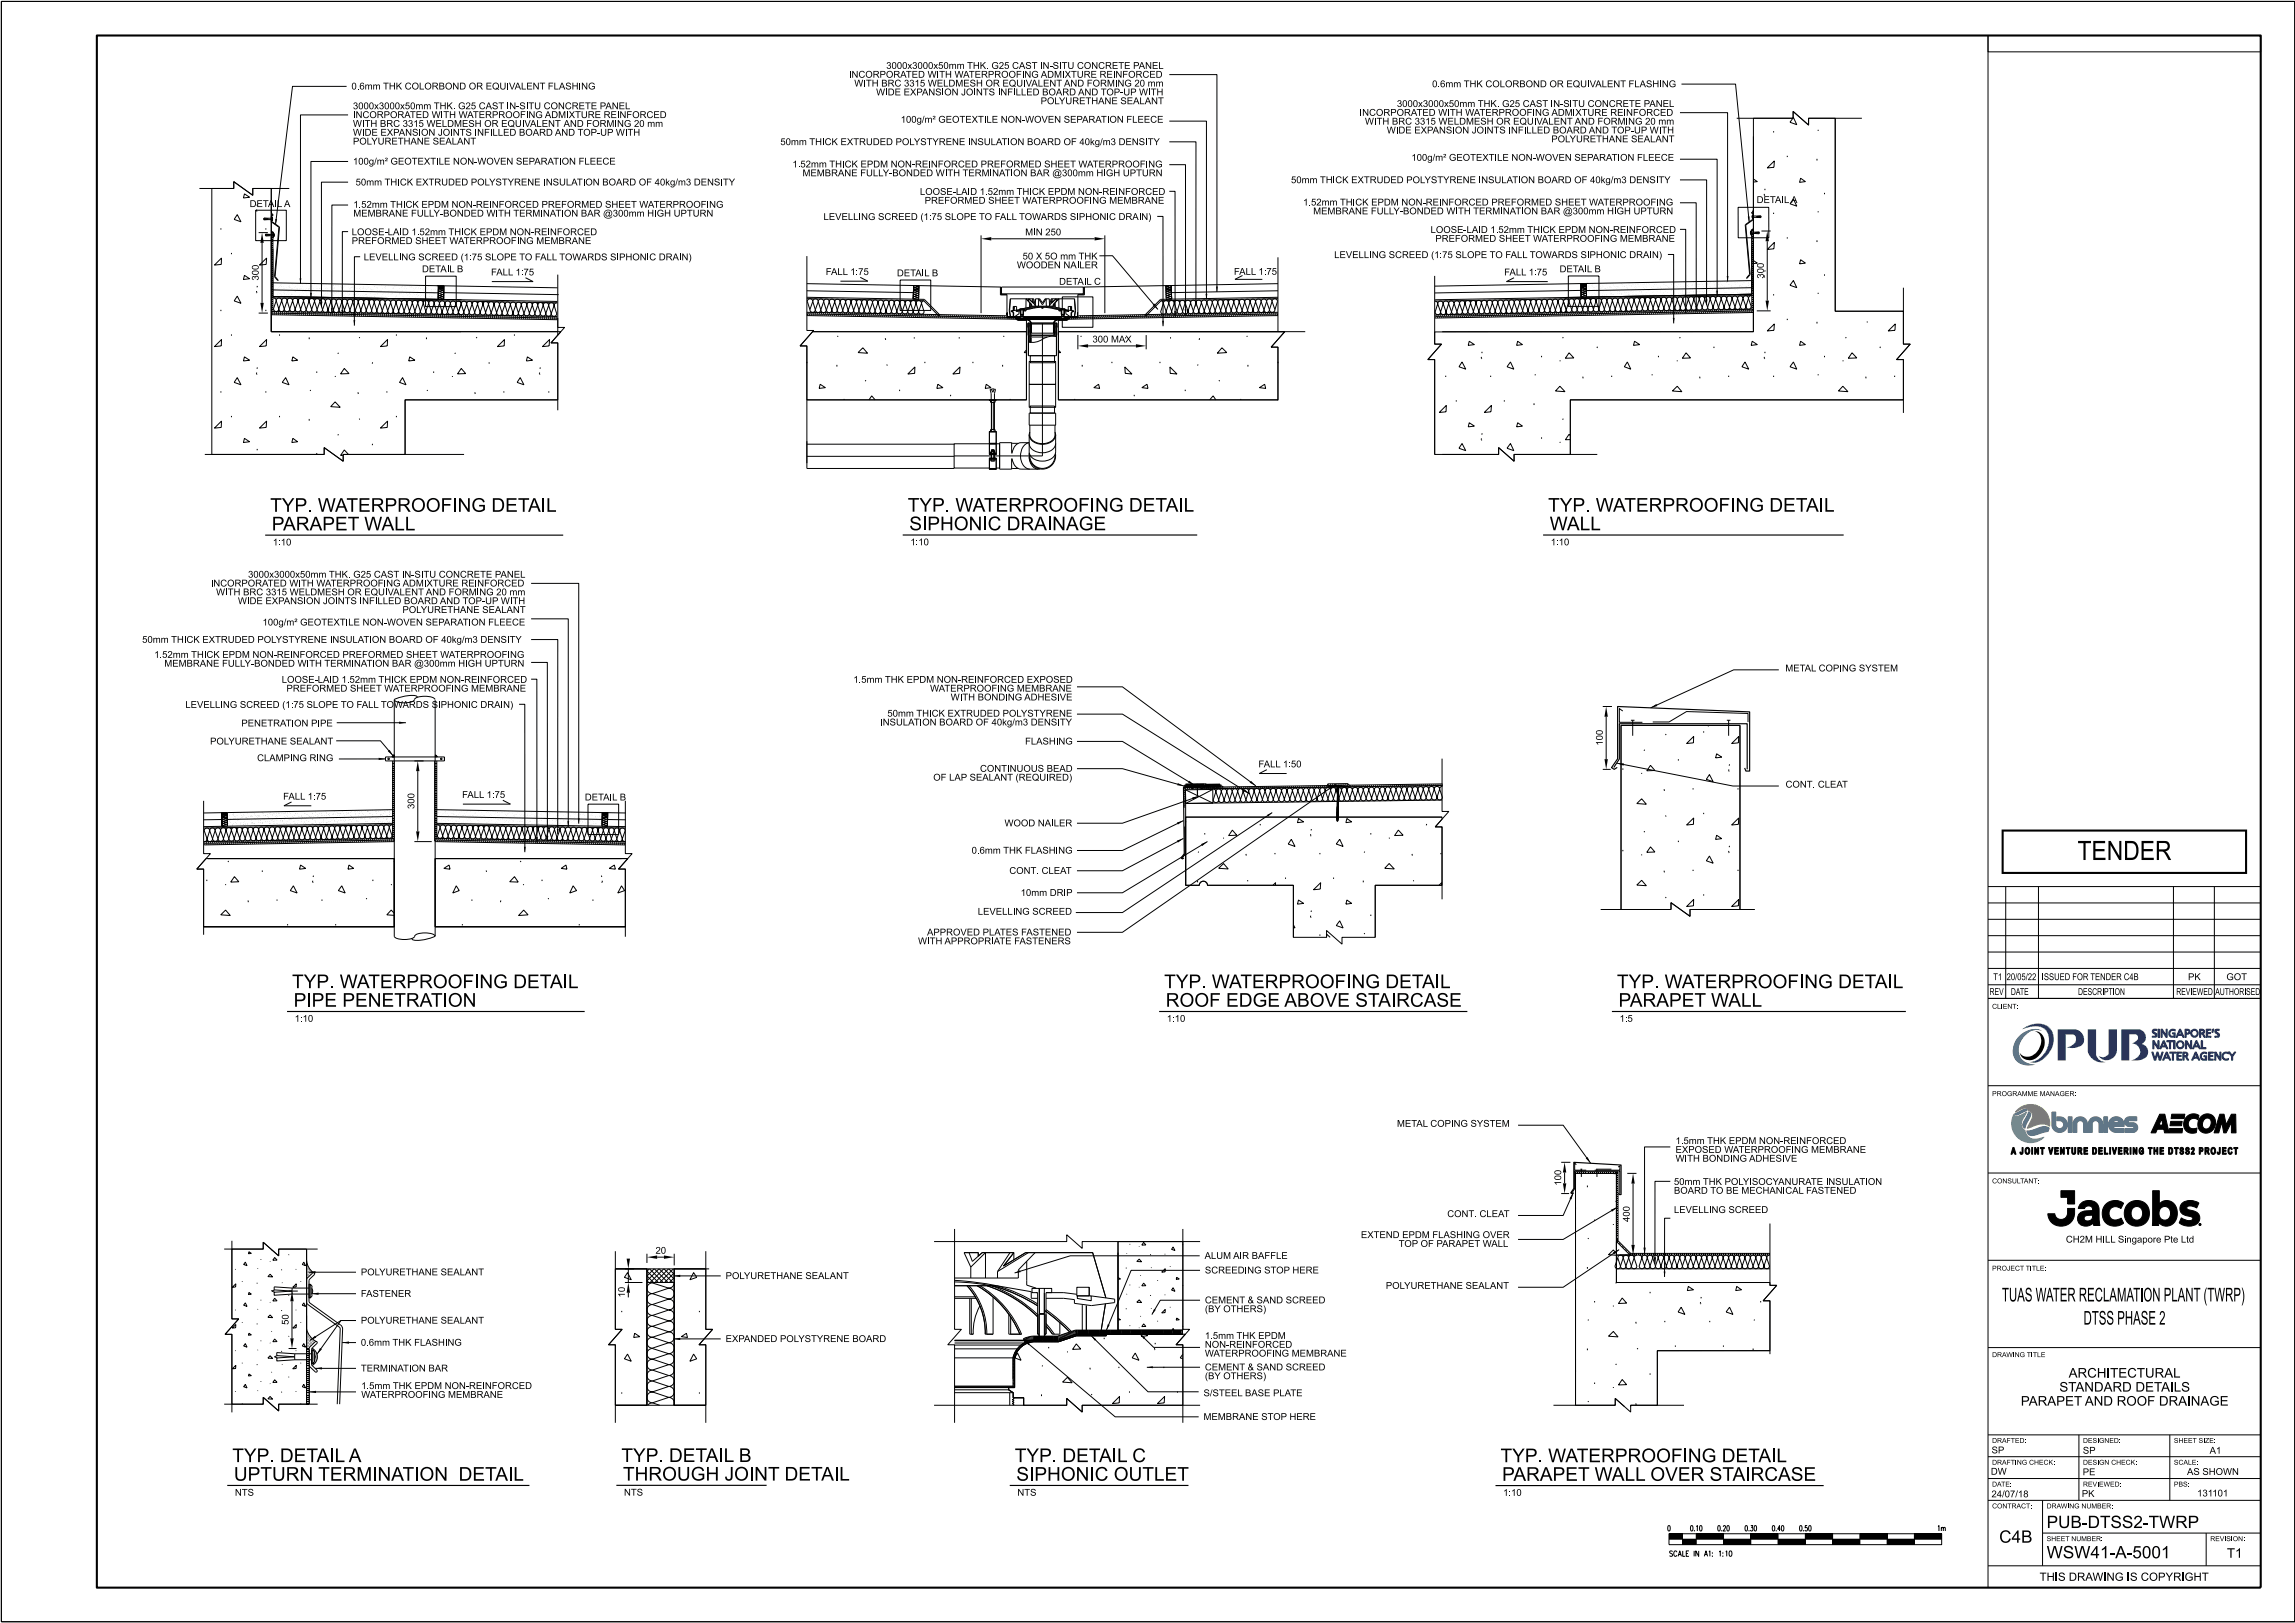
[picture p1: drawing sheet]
<svg xmlns="http://www.w3.org/2000/svg" width="420mm" height="297mm" viewBox="0 0 420 297" stroke-linecap="round" stroke-linejoin="round" font-family="sans-serif">
<defs><g id="words">
<text font-size="3.5" x="380.3" y="157.4">TENDER</text>
<g font-size="2.5">
<text x="49.5" y="93.7">TYP. WATERPROOFING DETAIL</text>
<text x="166.2" y="93.6">TYP. WATERPROOFING DETAIL</text>
<text x="283.4" y="93.6">TYP. WATERPROOFING DETAIL</text>
<text x="49.8" y="97.1">PARAPET WALL</text>
<text x="166.5" y="97">SIPHONIC DRAINAGE</text>
<text x="283.7" y="97.1">WALL</text>
<text x="53.5" y="180.9">TYP. WATERPROOFING DETAIL</text>
<text x="53.8" y="184.3">PIPE PENETRATION</text>
<text x="213.1" y="180.9">TYP. WATERPROOFING DETAIL</text>
<text x="213.4" y="184.3">ROOF EDGE ABOVE STAIRCASE</text>
<text x="296" y="180.9">TYP. WATERPROOFING DETAIL</text>
<text x="296.3" y="184.3">PARAPET WALL</text>
<text x="366.5" y="238.2">TUAS WATER RECLAMATION PLANT (TWRP)</text>
<text x="381.4" y="242.4">DTSS PHASE 2</text>
<text x="42.5" y="267.6">TYP. DETAIL A</text>
<text x="113.8" y="267.6">TYP. DETAIL B</text>
<text x="185.8" y="267.6">TYP. DETAIL C</text>
<text x="274.7" y="267.6">TYP. WATERPROOFING DETAIL</text>
<text x="42.8" y="271">UPTURN TERMINATION</text>
<text x="83.8" y="271">DETAIL</text>
<text x="114" y="271">THROUGH JOINT DETAIL</text>
<text x="186.1" y="271">SIPHONIC OUTLET</text>
<text x="275" y="271">PARAPET WALL OVER STAIRCASE</text>
</g>
<g font-size="2.2">
<text x="374.7" y="279.7">PUB-DTSS2-TWRP</text>
<text x="366" y="282.3">C4B</text>
<text x="374.7" y="285.2">WSW41-A-5001</text>
</g>
<g font-size="1.7">
<text x="370" y="257.3">PARAPET AND ROOF DRAINAGE</text>
<text x="377" y="254.7">STANDARD DETAILS</text>
<text x="378.7" y="252.1">ARCHITECTURAL</text>
<text x="407.7" y="285.1">T1</text>
</g>
<text font-size="1.5" x="373.4" y="289.3">THIS DRAWING IS COPYRIGHT</text>
<g font-size="1.2">
<text x="64.3" y="16.4">0.6mm THK COLORBOND OR EQUIVALENT FLASHING</text>
<text x="155.4" y="14.2">INCORPORATED WITH WATERPROOFING ADMIXTURE REINFORCED</text>
<text x="156.4" y="15.8">WITH BRC 3315 WELDMESH OR EQUIVALENT AND FORMING 20 mm</text>
<text x="160.4" y="17.5">WIDE EXPANSION JOINTS INFILLED BOARD AND TOP-UP WITH</text>
<text x="162.2" y="12.6">3000x3000x50mm THK. G25 CAST IN-SITU CONCRETE PANEL</text>
<text x="262.2" y="16">0.6mm THK COLORBOND OR EQUIVALENT FLASHING</text>
<text x="64.6" y="23.2">WITH BRC 3315 WELDMESHOR EQUIVALENT AND FORMING 20 mm</text>
<text x="64.6" y="21.6">INCORPORATED WITH WATERPROOFING ADMIXTURE REINFORCED</text>
<text x="64.6" y="20">3000x3000x50mm THK. G25 CAST IN-SITU CONCRETE PANEL</text>
<text x="164.9" y="22.5">100g/m² GEOTEXTILE NON-WOVEN SEPARATION FLEECE</text>
<text x="190.5" y="19.1">POLYURETHANE SEALANT</text>
<text x="248.9" y="21.2">INCORPORATED WITH WATERPROOFING ADMIXTURE REINFORCED</text>
<text x="249.8" y="22.8">WITH BRC 3315 WELDMESH OR EQUIVALENT AND FORMING 20 mm</text>
<text x="255.7" y="19.6">3000x3000x50mm THK. G25 CAST IN-SITU CONCRETE PANEL</text>
<text x="64.6" y="26.5">POLYURETHANE SEALANT</text>
<text x="64.6" y="24.8">WIDE EXPANSION JOINTS INFILLED BOARD AND TOP-UP WITH</text>
<text x="142.9" y="26.6">50mm THICK EXTRUDED POLYSTYRENE INSULATION BOARD OF 40kg/m3 DENSITY</text>
<text x="253.8" y="24.4">WIDE EXPANSION JOINTS INFILLED BOARD AND TOP-UP WITH</text>
<text x="258.4" y="29.4">100g/m² GEOTEXTILE NON-WOVEN SEPARATION FLEECE</text>
<text x="284" y="26">POLYURETHANE SEALANT</text>
<text x="64.6" y="30.1">100g/m² GEOTEXTILE NON-WOVEN SEPARATION FLEECE</text>
<text x="65.1" y="33.9">50mm THICK EXTRUDED POLYSTYRENE INSULATION BOARD OF 40kg/m3 DENSITY</text>
<text x="145.1" y="30.6">1.52mm THICK EPDM NON-REINFORCED PREFORMED SHEET WATERPROOFING</text>
<text x="146.9" y="32.3">MEMBRANE FULLY-BONDED WITH TERMINATION BAR @300mm HIGH UPTURN</text>
<text x="168.4" y="35.7">LOOSE-LAID 1.52mm THICK EPDM NON-REINFORCED</text>
<text x="236.4" y="33.5">50mm THICK EXTRUDED POLYSTYRENE INSULATION BOARD OF 40kg/m3 DENSITY</text>
<text x="45.7" y="37.9">DETAIL A</text>
<text x="64.7" y="39.6">MEMBRANE FULLY-BONDED WITH TERMINATION BAR @300mm HIGH UPTURN</text>
<text x="64.7" y="38">1.52mm THICK EPDM NON-REINFORCED PREFORMED SHEET WATERPROOFING</text>
<text x="150.8" y="40.3">LEVELLING SCREED (1:75 SLOPE TO FALL TOWARDS SIPHONIC DRAIN)</text>
<text x="169.3" y="37.3">PREFORMED SHEET WATERPROOFING MEMBRANE</text>
<text x="238.6" y="37.6">1.52mm THICK EPDM NON-REINFORCED PREFORMED SHEET WATERPROOFING</text>
<text x="240.4" y="39.2">MEMBRANE FULLY-BONDED WITH TERMINATION BAR @300mm HIGH UPTURN</text>
<text x="321.6" y="37.2">DETAIL A</text>
<text x="64.4" y="44.7">PREFORMED SHEET WATERPROOFING MEMBRANE</text>
<text x="64.4" y="43.1">LOOSE-LAID 1.52mm THICK EPDM NON-REINFORCED</text>
<text x="66.6" y="47.6">LEVELLING SCREED (1:75 SLOPE TO FALL TOWARDS SIPHONIC DRAIN)</text>
<text x="187.2" y="47.5">50 X 5O mm THK</text>
<text x="187.7" y="43.1">MIN 250</text>
<text x="244.3" y="47.2">LEVELLING SCREED (1:75 SLOPE TO FALL TOWARDS SIPHONIC DRAIN)</text>
<text x="261.9" y="42.6">LOOSE-LAID 1.52mm THICK EPDM NON-REINFORCED</text>
<text x="262.7" y="44.3">PREFORMED SHEET WATERPROOFING MEMBRANE</text>
<text x="47.4" y="51.3" transform="rotate(-90 47.4 51.3)">300</text>
<text x="77.3" y="49.8">DETAIL B</text>
<text x="89.9" y="50.4">FALL 1:75</text>
<text x="151.2" y="50.3">FALL 1:75</text>
<text x="164.2" y="50.6">DETAIL B</text>
<text x="186.2" y="49.1">WOODEN NAILER</text>
<text x="193.9" y="52.1">DETAIL C</text>
<text x="225.9" y="50.3">FALL 1:75</text>
<text x="275.4" y="50.4">FALL 1:75</text>
<text x="285.5" y="49.8">DETAIL B</text>
<text x="322.9" y="51" transform="rotate(-90 322.9 51)">300</text>
<text x="200" y="62.7">300 MAX</text>
<text x="49.9" y="99.8">1:10</text>
<text x="166.7" y="99.8">1:10</text>
<text x="283.9" y="99.8">1:10</text>
<text x="38.5" y="107.3">INCORPORATED WITH WATERPROOFING ADMIXTURE REINFORCED</text>
<text x="45.4" y="105.7">3000x3000x50mm THK. G25 CAST IN-SITU CONCRETE PANEL</text>
<text x="39.5" y="109">WITH BRC 3315 WELDMESH OR EQUIVALENT AND FORMING 20 mm</text>
<text x="43.5" y="110.6">WIDE EXPANSION JOINTS INFILLED BOARD AND TOP-UP WITH</text>
<text x="73.6" y="112.2">POLYURETHANE SEALANT</text>
<text x="26" y="117.7">50mm THICK EXTRUDED POLYSTYRENE INSULATION BOARD OF 40kg/m3 DENSITY</text>
<text x="48.1" y="114.5">100g/m² GEOTEXTILE NON-WOVEN SEPARATION FLEECE</text>
<text x="28.2" y="120.4">1.52mm THICK EPDM NON-REINFORCED PREFORMED SHEET WATERPROOFING</text>
<text x="30.1" y="122">MEMBRANE FULLY-BONDED WITH TERMINATION BAR @300mm HIGH UPTURN</text>
<text x="51.6" y="125">LOOSE-LAID 1.52mm THICK EPDM NON-REINFORCED</text>
<text x="156.2" y="125">1.5mm THK EPDM NON-REINFORCED EXPOSED</text>
<text x="326.8" y="122.9">METAL COPING SYSTEM</text>
<text x="33.9" y="129.6">LEVELLING SCREED (1:75 SLOPE TO FALL TOWARDS SIPHONIC DRAIN)</text>
<text x="52.4" y="126.6">PREFORMED SHEET WATERPROOFING MEMBRANE</text>
<text x="162.5" y="131.2">50mm THICK EXTRUDED POLYSTYRENE</text>
<text x="170.3" y="126.6">WATERPROOFING MEMBRANE</text>
<text x="174" y="128.2">WITH BONDING ADHESIVE</text>
<text x="38.5" y="136.3">POLYURETHANE SEALANT</text>
<text x="44.2" y="133">PENETRATION PIPE</text>
<text x="161.1" y="132.8">INSULATION BOARD OF 40kg/m3 DENSITY</text>
<text x="187.7" y="136.3">FLASHING</text>
<text x="293.4" y="136.5" transform="rotate(-90 293.4 136.5)">100</text>
<text x="47.1" y="139.3">CLAMPING RING</text>
<text x="170.9" y="142.9">OF LAP SEALANT (REQUIRED)</text>
<text x="179.4" y="141.3">CONTINUOUS BEAD</text>
<text x="230.4" y="140.4">FALL 1:50</text>
<text x="51.8" y="146.3">FALL 1:75</text>
<text x="75.9" y="148.1" transform="rotate(-90 75.9 148.1)">300</text>
<text x="84.6" y="146">FALL 1:75</text>
<text x="107.1" y="146.5">DETAIL B</text>
<text x="326.9" y="144.1">CONT. CLEAT</text>
<text x="183.9" y="151.2">WOOD NAILER</text>
<text x="177.9" y="156.2">0.6mm THK FLASHING</text>
<text x="184.8" y="159.9">CONT. CLEAT</text>
<text x="179" y="167.4">LEVELLING SCREED</text>
<text x="186.9" y="164">10mm DRIP</text>
<text x="168.1" y="172.8">WITH APPROPRIATE FASTENERS</text>
<text x="169.7" y="171.2">APPROVED PLATES FASTENED</text>
<text x="364.9" y="179.4">T1</text>
<text x="367.4" y="179.4">20/05/22</text>
<text x="373.8" y="179.4">ISSUED FOR TENDER C4B</text>
<text x="400.6" y="179.4">PK</text>
<text x="407.6" y="179.4">GOT</text>
<text x="364.2" y="182.1">REV</text>
<text x="368.1" y="182.1">DATE</text>
<text x="380.4" y="182.1">DESCRIPTION</text>
<text x="398.4" y="182.1">REVIEWED</text>
<text x="405.6" y="182.1">AUTHORISED</text>
<text x="53.9" y="187">1:10</text>
<text x="213.6" y="187">1:10</text>
<text x="296.5" y="187">1:5</text>
<text x="255.7" y="206.2">METAL COPING SYSTEM</text>
<text x="306.7" y="209.4">1.5mm THK EPDM NON-REINFORCED</text>
<text x="306.7" y="212.6">WITH BONDING ADHESIVE</text>
<text x="306.7" y="211">EXPOSED WATERPROOFING MEMBRANE</text>
<text x="285.8" y="217" transform="rotate(-90 285.8 217)">100</text>
<text x="306.5" y="218.5">BOARD TO BE MECHANICAL FASTENED</text>
<text x="306.5" y="216.9">50mm THK POLYISOCYANURATE INSULATION</text>
<text x="249.1" y="226.6">EXTEND EPDM FLASHING OVER</text>
<text x="265" y="222.7">CONT. CLEAT</text>
<text x="298.3" y="223.6" transform="rotate(-90 298.3 223.6)">400</text>
<text x="306.5" y="222">LEVELLING SCREED</text>
<text x="378.2" y="227.4">CH2M HILL Singapore Pte Ltd</text>
<text x="66.1" y="233.4">POLYURETHANE SEALANT</text>
<text x="120" y="229.5">20</text>
<text x="220.5" y="230.4">ALUM AIR BAFFLE</text>
<text x="220.6" y="233.1">SCREEDING STOP HERE</text>
<text x="256.1" y="228.2">TOP OF PARAPET WALL</text>
<text x="66.1" y="237.3">FASTENER</text>
<text x="114.4" y="237.4" transform="rotate(-90 114.4 237.4)">10</text>
<text x="132.8" y="234.1">POLYURETHANE SEALANT</text>
<text x="220.6" y="238.5">CEMENT &amp; SAND SCREED</text>
<text x="253.7" y="235.9">POLYURETHANE SEALANT</text>
<text x="52.8" y="242.5" transform="rotate(-90 52.8 242.5)">50</text>
<text x="66.1" y="242.3">POLYURETHANE SEALANT</text>
<text x="132.8" y="245.6">EXPANDED POLYSTYRENE BOARD</text>
<text x="220.6" y="240.2">(BY OTHERS)</text>
<text x="220.6" y="245">1.5mm THK EPDM</text>
<text x="66.1" y="251">TERMINATION BAR</text>
<text x="66.1" y="246.3">0.6mm THK FLASHING</text>
<text x="220.6" y="248.3">WATERPROOFING MEMBRANE</text>
<text x="220.6" y="246.7">NON-REINFORCED</text>
<text x="220.6" y="250.8">CEMENT &amp; SAND SCREED</text>
<text x="66.1" y="255.8">WATERPROOFING MEMBRANE</text>
<text x="66.1" y="254.2">1.5mm THK EPDM NON-REINFORCED</text>
<text x="220.3" y="255.5">S/STEEL BASE PLATE</text>
<text x="220.6" y="252.4">(BY OTHERS)</text>
<text x="220.3" y="259.9">MEMBRANE STOP HERE</text>
<text x="364.5" y="269.9">DW</text>
<text x="364.6" y="266">SP</text>
<text x="381.3" y="270">PE</text>
<text x="381.3" y="266.1">SP</text>
<text x="400.4" y="269.9">AS SHOWN</text>
<text x="404.5" y="266.1">A1</text>
<text x="43" y="273.7">NTS</text>
<text x="114.2" y="273.7">NTS</text>
<text x="186.3" y="273.7">NTS</text>
<text x="275.2" y="273.8">1:10</text>
<text x="364.6" y="274">24/07/18</text>
<text x="381.1" y="274">PK</text>
<text x="402.2" y="273.9">131101</text>
</g>
<g font-size="1">
<text x="305.2" y="280.2">0</text>
<text x="309.4" y="280.2">0.10</text>
<text x="314.4" y="280.2">0.20</text>
<text x="319.4" y="280.2">0.30</text>
<text x="324.4" y="280.2">0.40</text>
<text x="329.3" y="280.2">0.50</text>
<text x="354.6" y="280.2">1m</text>
<text x="305.7" y="284.8">SCALE IN A1: 1:10</text>
</g>
<g font-size=".9">
<text x="364.7" y="184.6">CLIENT:</text>
<text x="364.7" y="200.6">PROGRAMME MANAGER:</text>
<text x="364.7" y="216.6">CONSULTANT:</text>
<text x="364.7" y="232.6">PROJECT TITLE:</text>
<text x="364.7" y="248.4">DRAWING TITLE</text>
<text x="364.7" y="264.1">DRAFTED:</text>
<text x="364.7" y="268.1">DRAFTING CHECK:</text>
<text x="381.3" y="264.1">DESIGNED:</text>
<text x="381.3" y="268.1">DESIGN CHECK:</text>
<text x="398" y="264.1">SHEET SIZE:</text>
<text x="398" y="268.1">SCALE:</text>
<text x="364.7" y="272.1">DATE:</text>
<text x="381.3" y="272.1">REVIEWED:</text>
<text x="398" y="272.1">PBS:</text>
<text x="364.7" y="276.1">CONTRACT:</text>
<text x="374.7" y="276.1">DRAWING NUMBER:</text>
<text x="374.7" y="282.1">SHEET NUMBER:</text>
<text x="404.6" y="282.1">REVISION:</text>
</g>
</g></defs>
<g fill="#18318f">
<path d="M376.7 188.4h3.3a1.79 1.79 0 0 1 1 3 3.5 3.5 0 0 1-2.7 .3 1.59 1.59 0 0 0 1.6-2.1l-.3-.3h-1.4v4.8h-1.5z" fill-rule="evenodd"/>
<path d="M382.2 188.4h1.5v4.7a1.79 1.79 0 0 0 1.8 1.3 2.72 2.72 0 0 1-3.3-1.9z" fill-rule="evenodd"/>
<path d="M386 188.4h1.6v3.9a1.84 1.84 0 0 1-1.4 1.7 1.84 1.84 0 0 1-2-.8 1.24 1.24 0 0 0 1.8-.4z" fill-rule="evenodd"/>
<path d="M388.4 188.4h3.3a1.42 1.42 0 0 1 1.1 1.2 1.42 1.42 0 0 1-.7 1.5 1.5 1.5 0 0 1 1.2 1.6 1.5 1.5 0 0 1-1.6 1.3l-1.6 .1a1.7 1.7 0 0 0 1.6-2.1 1.57 1.57 0 0 0-1.4-1l.6-.3a.73 .73 0 0 0 .5-.7 .73 .73 0 0 0-.4-.7h-1.2v4.8h-1.4z" fill-rule="evenodd"/>
</g>
<path d="M370.2 188.4a4.1 4.1 0 0 1 4.9-.4 3.9 3.9 0 0 1-.6 5.4 2.79 2.79 0 0 1-2.9 1 4 4 0 0 0 3.1-5.6 3.2 3.2 0 0 0-3.8-.6z" fill-rule="evenodd" fill="#0058b8"/>
<path d="M369.5 189.7a3.8 3.8 0 0 1 4.1-1.2l.2 .2a3.1 3.1 0 0 0-3.8 1.9 2.71 2.71 0 0 0 2.3 4.2h.3a2.95 2.95 0 0 1-4.1-2.3 4 4 0 0 1 1-2.8z" fill-rule="evenodd" fill="#008d95"/>
<g fill="none" stroke="#18318f" stroke-width=".18">
<path d="M393.9 192.5h.3l.3 1.2 .4-1.2h.2l.3 1.2 .4-1.2h.2l-.4 1.5h-.3l-.3-1.1-.3 1.1h-.3zM394.1 190.5h.3l.6 1 .1-1h.2v1.5h-.3l-.6-1.1-.1 1.1h-.2zM394.2 188.4h.7l-.1 .2h-.3l-.2 .1 .6 .7-.2 .5h-.7v-.3h.5l.1-.1-.6-.7zM395.1 188.4h.2v1.5h-.2zM395.6 188.4h.3l.6 1 .1-1h.2v1.5h-.3l-.6-1.1-.1 1.1h-.2zM396 190.5h.2l.7 1.5h-.2l-.2-.4h-.7l-.2 .4h-.2zM396.1 190.8l.3 .6h-.5zM396.6 192.5h.2l.6 1.5h-.2l-.2-.3h-.7l-.2 .3h-.2zM396.7 192.9l.2 .6h-.5zM396.7 190.5h1.2v.2h-.5v1.3h-.2v-1.3h-.5zM397.2 188.6l.4-.2a.43 .43 0 0 1 .6 .3 .58 .58 0 0 0-.8 .1 .58 .58 0 0 0 .2 .8h.4v-.4h-.3v-.2h.5v.9h-.6l-.5-.5-.1-.4zM397.2 192.5h1.2v.3h-.5v1.2h-.2v-1.2h-.5z"/>
<path d="M397.9 190.5h.3v1.5h-.3zM398.5 192.5h.9v.2h-.6v.5h.5v.2h-.5v.4h.6v.2h-.9zM399 188.4h.2l.7 1.5h-.3l-.1-.4h-.8l-.1 .4h-.2zM399.1 188.7l.3 .6h-.6zM399.6 192.5l.7 .1a.42 .42 0 0 1 .3 .4 .42 .42 0 0 1-.3 .4l.4 .6h-.2l-.4-.6h-.3v.6h-.2zM399.8 192.8h.4l.1 .3-.5 .1zM400 188.4h.5a.49 .49 0 0 1 .4 .6 .49 .49 0 0 1-.7 .3v.6h-.2zM400.1 190.5h.2l.7 1v-1h.2v1.5h-.2l-.7-1.1v1.1h-.2zM400.2 188.6h.4l.1 .4-.5 .1zM401.9 192.5h.2l.6 1.5h-.2l-.1-.3h-.8l-.1 .3h-.3zM402 192.9l.3 .6h-.6zM402 190.5h.2l.7 1.5h-.3l-.1-.4h-.7l-.2 .4h-.2z"/>
<path d="M402.1 190.8l.3 .6h-.6zM402.7 188.4h.6a.42 .42 0 0 1 .3 .4 .42 .42 0 0 1-.2 .4l.4 .7h-.3l-.3-.7h-.3v.7h-.2zM402.9 188.6h.4l.1 .3-.5 .1zM403 192.8l.4-.2a.43 .43 0 0 1 .6 .3 .58 .58 0 0 0-.9 .1 .58 .58 0 0 0 .3 .8h.4v-.4h-.3v-.2h.5v.8h-.7l-.4-.4-.1-.4zM403 190.5h.2v1.2h.7v.3h-.9zM403.9 188.4h.9v.2h-.6v.4h.5v.2h-.5v.5h.6v.2h-.9zM404.3 192.5h.9v.2h-.6v.5h.5v.2h-.5v.4h.6v.2h-.9zM405.1 188.4h.2l-.2 .5h-.2zM405.1 188.4h.2M405.5 192.5h.2l.7 1.1v-1.1h.2v1.5h-.2l-.7-1v1h-.2zM405.7 188.4h.6l-.1 .2h-.2l-.3 .1 .6 .7-.2 .5h-.6v-.3h.5l.1-.1-.6-.7z"/>
<circle cx="399.2" cy="191.2" r=".51"/>
<circle cx="399.2" cy="191.2" r=".73"/>
<circle cx="401.8" cy="189.1" r=".51"/>
<circle cx="401.8" cy="189.1" r=".73"/>
</g>
<path d="M406.9 192.8l.2-.1a.47 .47 0 0 1 .5-.2 .47 .47 0 0 1 .4 .4 .58 .58 0 0 0-.8 0 .58 .58 0 0 0 0 .8 .58 .58 0 0 0 .8 0 .5 .5 0 0 1-.9 .2l-.3-.5z" fill-rule="evenodd" fill="#18318f"/>
<path d="M406.9 192.8l.4-.2a.43 .43 0 0 1 .7 .3 .58 .58 0 0 0-.8 0 .58 .58 0 0 0 0 .8 .58 .58 0 0 0 .8 0 .5 .5 0 0 1-.9 .2l-.3-.5zM408 192.5h.2M408 192.5h.2l.4 .6 .5-.6h.2l-.5 .9v.6h-.3v-.6z" fill="none" stroke="#18318f" stroke-width=".18"/>
<g fill="#18318f">
<path d="M395.1 188.4h.2v1.5h-.2z"/>
<path d="M405.1 188.4h.2l-.2 .5h-.2z"/>
<path d="M397.9 190.5h.3v1.5h-.3z"/>
<path d="M403.9 188.4h.9v.2h-.6v.4h.5v.2h-.5v.5h.6v.2h-.9z" fill-rule="evenodd"/>
<path d="M395.6 188.4h.3l.6 1 .1-1h.2v1.5l-.3-.1-.6-1-.1 1.1h-.2z" fill-rule="evenodd"/>
<path d="M394.2 188.4h.7l-.1 .2h-.3l-.2 .1 .5 .4a.44 .44 0 0 1-.1 .8h-.7v-.3h.5l.1-.1-.5-.5a.43 .43 0 0 1 .1-.6z" fill-rule="evenodd"/>
<path d="M397.2 188.6l.2-.1a.46 .46 0 0 1 .5-.2 .46 .46 0 0 1 .3 .4 .58 .58 0 0 0-.8 .1 .58 .58 0 0 0 .2 .8h.4v-.3l-.3-.1v-.2h.5v.9h-.6l-.5-.5-.1-.4z" fill-rule="evenodd"/>
<path d="M399 188.4h.2l.7 1.5h-.3l-.1-.4h-.8l-.1 .4h-.2zM399.1 188.7l-.3 .6h.6z" fill-rule="evenodd"/>
<path d="M400 188.4h.5a.49 .49 0 0 1 .4 .6 .49 .49 0 0 1-.7 .3v.6h-.2zM400.2 188.6v.5l.5-.1-.1-.4z" fill-rule="evenodd"/>
<path d="M401 189.1a.75 .75 0 0 0 1.5 0 .75 .75 0 0 0-1.5 0zM401.2 189.1a.55 .55 0 0 1 1.1 0 .55 .55 0 0 1-1.1 0z" fill-rule="evenodd"/>
<path d="M402.7 188.4h.6a.42 .42 0 0 1 .3 .4 .42 .42 0 0 1-.2 .4l.4 .7h-.3l-.3-.7h-.3v.7h-.2zM402.9 188.6v.4l.5-.1-.1-.3z" fill-rule="evenodd"/>
<path d="M405.7 188.4h.6l-.1 .2h-.2l-.3 .1 .5 .4a.44 .44 0 0 1-.1 .8h-.6v-.3h.5l.1-.1-.5-.5a.43 .43 0 0 1 .1-.6z" fill-rule="evenodd"/>
<path d="M394.1 190.5h.3l.6 1 .1-1h.2v1.5l-.3-.1-.6-1-.1 1.1h-.2z" fill-rule="evenodd"/>
<path d="M398.4 191.2a.75 .75 0 0 0 1.5 0 .75 .75 0 0 0-1.5 0zM398.6 191.2a.51 .51 0 0 1 1 0 .51 .51 0 0 1-1 0z" fill-rule="evenodd"/>
<path d="M396 190.5h.2l.7 1.5h-.2l-.2-.4h-.7l-.2 .4h-.2zM396.1 190.8l-.2 .6h.5z" fill-rule="evenodd"/>
<path d="M402 190.5h.2l.7 1.5h-.3l-.1-.4h-.7l-.2 .4h-.2zM402.1 190.8l-.3 .6h.6z" fill-rule="evenodd"/>
<path d="M400.1 190.5h.2l.7 1v-1h.2v1.5l-.2-.1-.7-1v1.1h-.2z" fill-rule="evenodd"/>
<path d="M396.7 190.5h1.2v.2h-.5v1.3h-.2v-1.3h-.5z" fill-rule="evenodd"/>
<path d="M403 190.5h.2v1.2h.7v.3h-.9z" fill-rule="evenodd"/>
<path d="M396.6 192.5h.2l.6 1.5h-.2l-.2-.3h-.7l-.2 .3h-.2zM396.7 192.9l-.3 .6h.5z" fill-rule="evenodd"/>
<path d="M397.2 192.5h1.2v.3h-.5v1.2h-.2v-1.2h-.5z" fill-rule="evenodd"/>
<path d="M404.3 192.5h.9v.2h-.6v.5h.5v.2h-.5v.4h.6v.2h-.9z" fill-rule="evenodd"/>
<path d="M405.5 192.5h.2l.7 1.1v-1.1h.2v1.5h-.2l-.7-1v1h-.2z" fill-rule="evenodd"/>
<path d="M403 192.8l.1-.1a.46 .46 0 0 1 .5-.2 .46 .46 0 0 1 .4 .4 .58 .58 0 0 0-.9 .1 .58 .58 0 0 0 .3 .8h.4v-.4h-.3v-.2h.5v.8h-.7l-.4-.4-.1-.4z" fill-rule="evenodd"/>
<path d="M398.5 192.5h.9v.2h-.6v.5h.5v.2h-.5v.4h.6v.2h-.9z" fill-rule="evenodd"/>
<path d="M399.6 192.5l.7 .1a.42 .42 0 0 1 .3 .4 .42 .42 0 0 1-.3 .4l.4 .6h-.2l-.4-.6h-.3v.6h-.2zM399.8 192.8v.4l.5-.1-.1-.3z" fill-rule="evenodd"/>
<path d="M401.9 192.5h.2l.6 1.5h-.2l-.1-.3h-.8l-.1 .3h-.3zM402 192.9l-.3 .6h.6z" fill-rule="evenodd"/>
<path d="M393.9 192.5h.3l.3 1.2 .4-1.2h.2l.3 1.2 .4-1.2h.2l-.4 1.5h-.3l-.3-1.1-.3 1.1h-.3z" fill-rule="evenodd"/>
<path d="M408 192.5h.2l.4 .6 .5-.6h.2l-.6 .9v.6h-.2v-.6z" fill-rule="evenodd"/>
</g>
<path d="M369.3 203.2l.8-.6 1.1-.4h1.1l1.1 .4a3.4 3.4 0 0 1 1.8 3.5l-.7-.3-.8-.1-2.5 .8 .9-1.9a1.2 1.2 0 0 0-.8-1.4l-.3-.3-.4-.1-1.6 .7z" fill-rule="evenodd" fill="#95c120"/>
<path d="M369.3 203.2l.8-.6 1.1-.4h1.1l1.1 .4a3.5 3.5 0 0 1 1.8 3.5l-.7-.3-.8-.1-2.5 .8 .8-1.9a1.06 1.06 0 0 0-.7-1.4l-.3-.3-.4-.1-1.6 .7z" fill="none" stroke="#95c120" stroke-width=".18"/>
<path d="M368.9 203.8l1.5-.7 .5-.1a.17 .17 0 0 1 .2 .2 .17 .17 0 0 1-.3 .1l-1.5 .8-.3-.1z" fill-rule="evenodd" fill="#4a7693"/>
<path d="M368.9 203.8l1.6-.7 .4-.1a.17 .17 0 0 1 .2 .2 .17 .17 0 0 1-.3 .1l-1.5 .8-.3-.1z" fill="none" stroke="#4a7693" stroke-width=".18"/>
<path d="M371.4 203.5a.73 .73 0 0 1 .1 1.2l-.6 1.1-.2 .7-.1-.1-.2-.3v-.4z" fill-rule="evenodd" fill="#4a7693"/>
<path d="M371.4 203.5a.69 .69 0 0 1 .2 1.1l-.6 1.1-.3 .8-.1-.1-.2-.3v-.4z" fill="none" stroke="#4a7693" stroke-width=".18"/>
<path d="M375.7 203.5h.7v2.5l.2 .4 .4 .1a.73 .73 0 0 0 .8-.7 .73 .73 0 0 0-.9-.7h-.3v-.7a1.53 1.53 0 0 1 1.9 1.5l-.1 .5a1.43 1.43 0 0 1-1.5 .9 1.43 1.43 0 0 1-1.2-1.3z" fill-rule="evenodd" fill="#4a7693"/>
<path d="M375.6 203.5h.8v2.5l.2 .4 .4 .1a.73 .73 0 0 0 .8-.7 .73 .73 0 0 0-.9-.7h-.3v-.7a1.52 1.52 0 0 1 1.9 1.5l-.1 .5a1.44 1.44 0 0 1-1.5 .9 1.44 1.44 0 0 1-1.2-1.3z" fill="none" stroke="#4a7693" stroke-width=".18"/>
<path d="M368.7 203.9a.68 .68 0 0 0 1.2 .2l1.1-.5-.7 1.3a1.56 1.56 0 0 0 .4 2.1l.2 .4a1.77 1.77 0 0 0 2 1.1l1.3-.4-1.2 .8-1.5 .2a3.5 3.5 0 0 1-2.8-5.2z" fill-rule="evenodd" fill="#3bbad9"/>
<path d="M368.7 203.9a.67 .67 0 0 0 1.2 .2l1.1-.5-.7 1.3a1.55 1.55 0 0 0 .5 2.1l.1 .4a1.76 1.76 0 0 0 2 1.1l1.3-.4-1.2 .8-1.5 .2a3.5 3.5 0 0 1-3-2.2l-.2-.8v-.8z" fill="none" stroke="#3bbad9" stroke-width=".18"/>
<path d="M386.4 204.8l.5-.3 .5-.1a1.44 1.44 0 0 1 1.5 1.6v.2h-2v-.7l1.1-.1a.73 .73 0 0 0-1.2 .1 .73 .73 0 0 0 .7 1h1.4v.8h-1.5a1.43 1.43 0 0 1-1.2-2.2z" fill-rule="evenodd" fill="#4a7693"/>
<path d="M386.4 204.8l.4-.3 .6-.1a1.45 1.45 0 0 1 1.5 1.6v.2h-2v-.7l1.1-.1a.73 .73 0 0 0-1.2 .1 .73 .73 0 0 0 .7 1h1.4v.8h-1.5a1.44 1.44 0 0 1-1.2-2.2z" fill="none" stroke="#4a7693" stroke-width=".18"/>
<path d="M378.6 204.4h.7v2.9h-.7z" fill-rule="evenodd" fill="#4a7693"/>
<path d="M378.6 204.4h.7v2.9h-.7z" fill="none" stroke="#4a7693" stroke-width=".18"/>
<path d="M379.9 204.8l.4-.3 .6-.1 .5 .1 .4 .3 .3 .7 .1 1.8h-.7v-.8a1.07 1.07 0 0 0-.5-1.4 .63 .63 0 0 0-.8 .8v1.4h-.7v-1.8z" fill-rule="evenodd" fill="#4a7693"/>
<path d="M379.9 204.8l.4-.3 .5-.1 .5 .1 .5 .3 .3 .7 .1 1.8h-.7v-.8a1.07 1.07 0 0 0-.5-1.4 .63 .63 0 0 0-.8 .8v1.4h-.7v-1.8z" fill="none" stroke="#4a7693" stroke-width=".18"/>
<path d="M382.7 204.8l.5-.3 .5-.1 .6 .1 .4 .4a1.95 1.95 0 0 1 .3 1.6v.8h-.7l-.1-1.9a.64 .64 0 0 0-.8-.2 .64 .64 0 0 0-.4 .7v1.4h-.7v-1.8z" fill-rule="evenodd" fill="#4a7693"/>
<path d="M382.7 204.8l.5-.3 .6-.1 .5 .2 .4 .4a2.08 2.08 0 0 1 .3 1.5v.8h-.7l-.1-1.9a.64 .64 0 0 0-.8-.2 .64 .64 0 0 0-.4 .7v1.4h-.7v-1.8z" fill="none" stroke="#4a7693" stroke-width=".18"/>
<path d="M385.1 204.4h.7v2.9h-.7z" fill-rule="evenodd" fill="#4a7693"/>
<path d="M385.1 204.4h.7v2.9h-.7z" fill="none" stroke="#4a7693" stroke-width=".18"/>
<path d="M389.2 204.7l.5-.3h1.5v.7h-1.4l-.1 .2 .1 .2h1l.5 .6a.9 .9 0 0 1-.8 1.2l-1.5-.1v-.7h1.5l.2-.2-.3-.1a1.05 1.05 0 0 1-1.1-.2 1.05 1.05 0 0 1-.3-1z" fill-rule="evenodd" fill="#4a7693"/>
<path d="M389.2 204.7l.5-.3h1.5v.7h-1.4l-.1 .2 .1 .2h1l.5 .6a.89 .89 0 0 1-.8 1.2l-1.5-.1v-.7h1.5l.2-.2-.3-.1a1.05 1.05 0 0 1-1.1-.2 1.05 1.05 0 0 1-.3-1z" fill="none" stroke="#4a7693" stroke-width=".18"/>
<path d="M371.1 207l.9-.1 1.8-.6 .9-.1a.34 .34 0 0 1 .4 .3v.1a.38 .38 0 0 1-.3 .5l-2.4 .7a.93 .93 0 0 1-1.3-.8z" fill-rule="evenodd" fill="#4a7693"/>
<path d="M371.1 207l.9-.1 2.1-.7h.6l.5 .3-.3 .6-2.5 .7a.94 .94 0 0 1-1.3-.8z" fill="none" stroke="#4a7693" stroke-width=".18"/>
<g fill="none" stroke="#9e9e9e" stroke-width=".18">
<path d="M49.7 38.9h.1M49.7 39.4v.1M49.7 39.5h.1M49.7 39.3l.1 .1M49.7 39v.1M49.7 39.2l.1 .2M49.7 39.1l.2 .3M49.7 39.1l.2 .2M49.7 38.7h.1M49.7 39.6h.1M49.7 38.8h.1M49.7 39h.1"/>
<path d="M49.8 39.1l-.1 .1M49.8 39.1l-.1 .2M49.8 39.2l-.1 .2M49.9 39.2l-.2 .2M49.9 39.3l-.2 .2"/>
</g>
<path d="M181.3 73.3h.8l.1 .3-.8 .1z" fill-rule="evenodd" fill="#fff"/>
<path d="M181.3 73.3h.8l.1 .3-.8 .1z" fill="none" stroke="#d2d2d2" stroke-width=".18"/>
<path d="M181.3 78.6h.8l.1 .3-.8 .1z" fill-rule="evenodd" fill="#fff"/>
<path d="M181.3 78.6h.8l.1 .3-.8 .1z" fill="none" stroke="#d2d2d2" stroke-width=".18"/>
<path d="M181.3 84h.8l.1 .3-.8 .1z" fill-rule="evenodd" fill="#fff"/>
<path d="M181.3 84h.8l.1 .3-.8 .1z" fill="none" stroke="#d2d2d2" stroke-width=".18"/>
<path d="M181.3 82.7h.8l.1 .3h-.8z" fill-rule="evenodd" fill="#fff"/>
<path d="M181.3 82.7h.8l.1 .3h-.8z" fill="none" stroke="#d2d2d2" stroke-width=".18"/>
<g fill="none" stroke="#9e9e9e" stroke-width=".18">
<path d="M320.7 38.9l.2 .1M320.8 38.8l.2 .3M320.9 38.7l.1 .2M320.9 38.7l.1 .1M320.9 38.6l.1 .1-.2 .2M321 38.5l-.2 .3 .2 .2M321 39.1v.1M321 38.4h.1M321 38.9l-.1 .1M321 39l-.1 .1M321 39.1h.1M321 38.8l-.2 .2"/>
<path d="M56.1 233l.5 .5M56.1 231.3l.2 .2M56.1 230.8h.1M56.1 234.1v.1M56.2 231.2l-.1 .1M56.4 231.7l-.3 .2 1.1 1.1M56.6 232l-.5 .5 .8 .8M56.8 232.4l-.7 .6M57.1 232.7l-1 .9 .2 .2M57.4 232.9h.1M56.1 244.3l1.4 1.4M56.1 246l.6 .6"/>
<path d="M56.2 243.6l-.1 .2 .4 .3M56.4 244l-.3 .3M56.6 244.4l-.5 .5 1.1 1.1M56.6 246.6l-.1 .2M56.9 244.7l-.8 .8 .8 .8M57.1 247l.1 .1M57.1 249.8l.1 .1M57.1 249.6h.1M57.2 245l-1.1 1M57.3 249.5l.2 .2M57.5 247l-.2 .1M57.5 245.3l-1.4 1.3 .2 .2"/>
<path d="M57.6 247.5l.5 .5M57.6 249.2l.2 .2M57.6 248.7l.4 .3M57.7 248.2l.4 .4-.5 .5M57.7 247.2l-.1 .2M57.8 245.5l-.1 .1M57.8 245.5h.1M57.9 247.6l-.3 .3M58.1 248l-.4 .4"/>
</g>
<path d="M17.7 6.5h396.2v284.1h-396.2z" fill="none" stroke="#000" stroke-width=".38"/>
<g fill="none" stroke="#000" stroke-width=".18">
<path d="M.3 .3h419.8v296.5h-419.8zM63.5 15.8h-9.9l-3.2 25.3M214.1 13.7h8.7v39.7M307.8 15.4h9.9l2.5 25.2M364 6.5h49.9v3h-49.9zM364 6.5v284.1M36.5 34.5h6.3v-1.3l3.5 2.5v-1.2h6.7M38.8 34.5h4v-1.3l3.5 2.5v-1.2h3.4v26.2h53l-1.8 2.1h1.2v10.4h-27.9v10h-11.4v1.2l-3.5-2.5v1.3h-20.5zM43.4 39.3l.7 1.3-1.2-.4zM44.8 35.5l.9 .6-1.1 .1zM46.8 38.5h5.6v5.5h-5.6zM47 38.3l-.1 .3"/>
<path d="M47 38.6l.1 .1M49.1 39.9h.7M49.1 39.9h-.8v.1M49.1 39.9v.2M49.7 38.7l.2 .6M49.7 34.5v26.2M49.8 39.8v.6M49.9 40v.2M49.9 39.3l-.2 .3v1M49.9 39.3l-.1 .3v.9l1.4 1.1-.8 9 .5 .7-.6-.7 .8-9-1.4-1M63.7 33.3h-4.9l.1 22.9M63.7 29.6h-6.8v25"/>
<path d="M63.7 37.5h-2.9l-.1 19.9M63.7 21h-8.7v30.9M211.9 39.6h1v20.1M214.1 30.1h2.9v27.5M214.1 22.2h6.8v32.6M214.1 26h4.9l-.1 30.1M214.1 35h1v22.9M307.6 29.1h6.8v25.1M307.6 37.1h2.9v19.9M307.6 32.9h4.8v22.9M307.6 20.6h8.7v30.9M318.2 37.9h5.6v5.6h-5.6z"/>
<path d="M321 32.8l.7 .4-.7 .1M323 35.5v.2M323 35.7l.1 .2M323.1 34.6v.2M323.5 30.7l1.3-1.3v1.2zM324.7 24v.2M324.7 38.9v.3M327.2 28.5v.2M328.3 21.6v-.1l.6 1.3-1.2-.4 .5-.8M328.3 36.4l.6 1.3-1.2-.4zM329.6 32.6l.9 .6-1 .2zM332.6 29.1v.3"/>
<path d="M332.9 38.7l-.1 .2M332.9 23.8l-.1 .1M334 35.3v.2M39.3 48.5l1.3-1.3-.1 1.2zM40.4 41.8v.2M40.4 56.7v.2M42.4 46.3v.2M43.4 54.2l.7 1.3-1.2-.4zM44.8 50.4l.9 .6-1.1 .2zM47 53.3l-.1 .2M47 53.5l.1 .1M47.1 52.3v.3"/>
<path d="M47.4 42.6h1.6M47.4 57.3h1.6M47.5 48.5l1.3-1.3-.1 1.2zM48 44.4v11M48.3 40l.8 .1M48.3 40l-.1 .1h.1M48.6 43h-.1l.1 .1M48.7 41.8v.2M48.7 56.7v.2M49.1 40.1h-.8v.1h1.5M49.1 40.1v.1M49.4 43l-.8 .1v.1l.8-.1"/>
<path d="M49.4 43v.1M49.4 43.1h.7M49.4 42.9v.1M49.7 42.1l.3 .4-.3-.3M49.7 43.3v17.4M49.7 57.6l52.3 .9M49.7 42.2h.1M49.7 42.4l.3 .2M49.7 57.3l52.3 .9M49.7 42.2v.1M49.7 42.3v.1M49.8 42.4l-.1 .1 .1 .1 .1-.1"/>
<path d="M49.8 42.4l-.1 .2h.3M49.8 42.4l-.1 .1M50 54.5l52 .9M50 51.8l30.5 .5 .5 .6 .3-.2M50 53.1l30.2 .5M50 42.6v14.4l52 .9M50 42.6h.1v.9h-.1M50 54.5l.5 .3 .5 1.7 .6-1.5 .4 1.5a.5 .5 0 0 1-.5 .5 .5 .5 0 0 1-.5-.5 .48 .48 0 0 1-.4 .5 .48 .48 0 0 1-.5-.4l.5-1.6a.5 .5 0 0 1 .5-.5 .5 .5 0 0 1 .5 .5 .5 .5 0 0 1 .5-.4 .5 .5 0 0 1 .5 .5 .5 .5 0 0 1 .5-.5 .5 .5 0 0 1 .5 .5l-.6 1.5a.5 .5 0 0 0 .5 .5 .5 .5 0 0 0 .5-.5l-.4-1.5a.5 .5 0 0 1 .5-.5 .5 .5 0 0 1 .5 .5l-.6 1.5a.5 .5 0 0 0 .5 .5 .5 .5 0 0 0 .5-.5l-.4-1.5a.5 .5 0 0 1 .5-.5 .5 .5 0 0 1 .5 .5l-.6 1.5a.5 .5 0 0 0 .5 .5 .5 .5 0 0 0 .5-.5l-.4-1.5a.51 .51 0 0 1 .5-.5 .51 .51 0 0 1 .5 .5l.5 1.5 .5-1.5 .5 1.5a.5 .5 0 0 1-.6 .5 .5 .5 0 0 1-.4-.5 .49 .49 0 0 1-.5 .5 .49 .49 0 0 1-.5-.5l.5-1.5a.5 .5 0 0 1 .5-.5 .5 .5 0 0 1 .5 .5 .5 .5 0 0 1 .5-.4 .5 .5 0 0 1 .5 .5 .5 .5 0 0 1 .5-.5 .5 .5 0 0 1 .5 .5l-.5 1.5a.5 .5 0 0 0 .4 .5 .5 .5 0 0 0 .5-.5l-.4-1.5a.5 .5 0 0 1 .5-.5 .5 .5 0 0 1 .5 .5l-.6 1.5a.5 .5 0 0 0 .5 .5 .5 .5 0 0 0 .5-.5l-.4-1.5a.5 .5 0 0 1 .5-.5 .5 .5 0 0 1 .5 .5l-.6 1.5a.5 .5 0 0 0 .5 .5 .5 .5 0 0 0 .5-.5l-.4-1.5a.51 .51 0 0 1 .5-.5 .51 .51 0 0 1 .5 .5l.5 1.5 .5-1.5 .5 1.6a.5 .5 0 0 1-.5 .4 .5 .5 0 0 1-.5-.5 .49 .49 0 0 1-.5 .5 .49 .49 0 0 1-.5-.5l.5-1.5a.5 .5 0 0 1 .5-.5 .5 .5 0 0 1 .5 .5 .5 .5 0 0 1 .5-.4 .5 .5 0 0 1 .5 .5 .5 .5 0 0 1 .5-.5 .5 .5 0 0 1 .5 .5l-.5 1.5a.5 .5 0 0 0 .4 .5 .5 .5 0 0 0 .6-.5l-.5-1.5a.5 .5 0 0 1 .5-.5 .5 .5 0 0 1 .5 .5l-.5 1.5a.5 .5 0 0 0 .4 .5 .5 .5 0 0 0 .6-.5l-.5-1.5a.5 .5 0 0 1 .5-.5 .5 .5 0 0 1 .5 .5l-.5 1.5a.5 .5 0 0 0 .4 .5 .5 .5 0 0 0 .6-.5l-.5-1.5 .1-.2 .4-.3M50.1 42.9l-1.5-.1v.2h.8M50.1 42.7v.6M50.2 42.9v.2M52.6 55.1l.4 1.5a.5 .5 0 0 1-.5 .4 .5 .5 0 0 1-.5-.5z"/>
<path d="M58.6 55.2l.4 1.5a.5 .5 0 0 1-.5 .5 .5 .5 0 0 1-.5-.6zM63.7 42.4h-1v15.3M64.6 55.3l.5 1.5a.5 .5 0 0 1-.6 .5 .5 .5 0 0 1-.4-.5zM65.9 47h-1v12.6M68 54.8l.4 .3 .6 1.7 .5-1.4 .5 1.5a.5 .5 0 0 1-.5 .4 .5 .5 0 0 1-.5-.5 .49 .49 0 0 1-.5 .5 .49 .49 0 0 1-.5-.5l.5-1.5a.5 .5 0 0 1 .5-.5 .5 .5 0 0 1 .5 .6 .5 .5 0 0 1 .5-.5 .5 .5 0 0 1 .5 .5 .5 .5 0 0 1 .5-.5 .5 .5 0 0 1 .5 .5l-.5 1.5a.5 .5 0 0 0 .5 .5 .5 .5 0 0 0 .5-.5l-.5-1.5a.5 .5 0 0 1 .5-.5 .5 .5 0 0 1 .5 .5l-.5 1.5a.5 .5 0 0 0 .5 .5 .5 .5 0 0 0 .5-.5l-.5-1.5a.5 .5 0 0 1 .5-.5 .5 .5 0 0 1 .5 .5l-.5 1.5a.5 .5 0 0 0 .5 .5 .5 .5 0 0 0 .5-.5l-.5-1.5 .1-.2 .4-.3M70.5 55.4l.5 1.5a.5 .5 0 0 1-.5 .5 .5 .5 0 0 1-.5-.5zM74 54.9l.4 .3 .6 1.7 .5-1.4 .5 1.5a.5 .5 0 0 1-.5 .4 .5 .5 0 0 1-.5-.5 .49 .49 0 0 1-.5 .5 .49 .49 0 0 1-.5-.5l.5-1.5a.5 .5 0 0 1 .5-.5 .5 .5 0 0 1 .5 .6 .5 .5 0 0 1 .5-.5 .5 .5 0 0 1 .5 .5 .5 .5 0 0 1 .5-.5 .5 .5 0 0 1 .5 .5l-.5 1.5a.5 .5 0 0 0 .4 .5 .5 .5 0 0 0 .6-.5l-.5-1.5a.5 .5 0 0 1 .5-.5 .5 .5 0 0 1 .5 .5l-.5 1.5a.5 .5 0 0 0 .4 .5 .5 .5 0 0 0 .6-.5l-.5-1.5a.5 .5 0 0 1 .5-.5 .5 .5 0 0 1 .5 .5l-.5 1.5a.5 .5 0 0 0 .4 .5 .5 .5 0 0 0 .6-.5l-.5-1.5 .1-.2 .4-.3M76.5 55.5l.5 1.5a.5 .5 0 0 1-.6 .5 .5 .5 0 0 1-.4-.5zM77.9 50.5h5.6v5.6h-5.6zM80 55l.4 .3 .5 1.8 .6-1.5 .4 1.5a.5 .5 0 0 1-.5 .5 .5 .5 0 0 1-.5-.5 .49 .49 0 0 1-.5 .4 .49 .49 0 0 1-.4-.5l.5-1.5a.5 .5 0 0 1 .5-.4 .5 .5 0 0 1 .5 .5 .5 .5 0 0 1 .5-.5 .5 .5 0 0 1 .5 .5 .5 .5 0 0 1 .5-.5 .5 .5 0 0 1 .5 .5l-.6 1.5a.5 .5 0 0 0 .5 .5 .5 .5 0 0 0 .5-.5l-.4-1.5a.5 .5 0 0 1 .5-.5 .5 .5 0 0 1 .5 .5l-.6 1.5 .3 .5h.3M80.2 52.9h1M80.3 52.3h1l-.1 2.5h-1z"/>
<path d="M80.3 52.3l-.1 2.5M80.3 52.3l.6 .6 .4-.4M80.4 52.3l-.1 .2 .4 .4 .6-.6-.1 2.5M80.4 54.5l.6-.2 .2 .2-.2 .2zM80.4 54.1l.6-.2 .2 .2-.2 .2zM80.5 52.3l21.6 .4M80.6 52.3l-.3 .3 .2 .3 .6-.6M80.6 52.3l.6 .6M80.7 52.3l-.5 .5 .1 .1 .6-.6M80.8 52.3l.5 .4M81 52.3l.3 .3M81 53.9l.2-.2-.2-.2-.6 .2 .6 .2-.6 .2 .6 .2"/>
<path d="M81.2 52.3l.1 .1M81.2 53.6l21.1 .3M81.2 52.9l-.2 .2-.7-.1v.2l.1 .1 .6-.2 .2 .2-.2 .2-.7-.2v.3l.1 .1-.2 .2 .2 .2-.2 .3 .2 .1M81.2 52.9h.1M82.5 55.6l.4 1.4a.5 .5 0 0 1-.5 .5 .5 .5 0 0 1-.5-.4zM83.9 55.1l.5 .3 .5 1.7 .5-1.5 .5 1.5a.5 .5 0 0 1-.5 .5 .5 .5 0 0 1-.5-.5 .49 .49 0 0 1-.5 .5 .49 .49 0 0 1-.5-.5l.5-1.5a.5 .5 0 0 1 .5-.5 .5 .5 0 0 1 .5 .5 .5 .5 0 0 1 .5-.5 .5 .5 0 0 1 .5 .5 .5 .5 0 0 1 .5-.4 .5 .5 0 0 1 .5 .5l-.5 1.4a.5 .5 0 0 0 .5 .6 .5 .5 0 0 0 .5-.5l-.5-1.5a.5 .5 0 0 1 .5-.5 .5 .5 0 0 1 .5 .5l-.5 1.5a.5 .5 0 0 0 .5 .5 .5 .5 0 0 0 .5-.5l-.5-1.5a.5 .5 0 0 1 .5-.5 .5 .5 0 0 1 .5 .5l-.5 1.5a.5 .5 0 0 0 .5 .5 .5 .5 0 0 0 .5-.5l-.5-1.5a.51 .51 0 0 1 .5-.5 .51 .51 0 0 1 .5 .5l.5 1.5 .5-1.5 .5 1.5a.5 .5 0 0 1-.5 .5 .5 .5 0 0 1-.5-.5 .49 .49 0 0 1-.5 .5 .49 .49 0 0 1-.5-.5l.5-1.5a.5 .5 0 0 1 .6-.5 .5 .5 0 0 1 .4 .5 .5 .5 0 0 1 .6-.5 .5 .5 0 0 1 .4 .5 .5 .5 0 0 1 .5-.4 .5 .5 0 0 1 .5 .5l-.5 1.5a.5 .5 0 0 0 .5 .5 .5 .5 0 0 0 .5-.5l-.5-1.5a.5 .5 0 0 1 .5-.5 .5 .5 0 0 1 .5 .5l-.5 1.5a.5 .5 0 0 0 .5 .5 .5 .5 0 0 0 .5-.5l-.5-1.5a.5 .5 0 0 1 .5-.5 .5 .5 0 0 1 .5 .5l-.5 1.5a.5 .5 0 0 0 .5 .5 .5 .5 0 0 0 .5-.5l-.5-1.5a.51 .51 0 0 1 .6-.5 .51 .51 0 0 1 .5 .5l.4 1.5 .6-1.5 .4 1.5a.5 .5 0 0 1-.5 .5 .5 .5 0 0 1-.5-.5 .49 .49 0 0 1-.5 .5 .49 .49 0 0 1-.5-.5l.6-1.5a.5 .5 0 0 1 .5-.5 .5 .5 0 0 1 .5 .5 .5 .5 0 0 1 .5-.5 .5 .5 0 0 1 .4 .6 .5 .5 0 0 1 .6-.5 .5 .5 0 0 1 .4 .5l-.5 1.5a.5 .5 0 0 0 .5 .5 .5 .5 0 0 0 .5-.5l-.5-1.5a.5 .5 0 0 1 .6-.5 .5 .5 0 0 1 .4 .5l-.5 1.5a.5 .5 0 0 0 .5 .5 .5 .5 0 0 0 .5-.5l-.5-1.5a.5 .5 0 0 1 .6-.5 .5 .5 0 0 1 .4 .5l-.5 1.5a.5 .5 0 0 0 .5 .5 .5 .5 0 0 0 .5-.5l-.5-1.5 .1-.2 .4-.3M84.5 54.9l-34.5-.6 52 .9M86.4 55.6l.5 1.5a.5 .5 0 0 1-.5 .5 .5 .5 0 0 1-.5-.5zM92.4 55.7l.5 1.6a.5 .5 0 0 1-.5 .4 .5 .5 0 0 1-.5-.5zM96.2 50.8l1.4 .7h-7.6M98.4 55.9l.5 1.5a.5 .5 0 0 1-.5 .4 .5 .5 0 0 1-.5-.5zM102.1 50.3v9.6h1.3l-2.5 2.9h1.2v12.3"/>
<path d="M102.1 58.2v3.1M157.5 50.8l1.4 .7h-5M164.8 51.2h5.6v5.6h-5.6zM179.6 43.1v14.2M181.5 43.7h18.9M184.4 57.7v.2l.3 .1h-.3zM184.4 57.2v.5M184.4 57.4v.1M184.4 57.6v.1M184.7 57.9h1.2l.9 .5h-.3l-.7-.4zM184.8 57.9l-.1 .1M185 54.7l-.2 2.1 .1 1.2"/>
<path d="M185.1 56.9l.3-.1v.3zM185.2 56.9h-.1M185.2 57.9l-.1 .1M185.4 56.9l-.2 .1M185.4 57.1l.2 .1v.7M185.4 57.9v.1M185.5 57.2v.7M185.6 56.1v.7M185.6 57.2v.7M185.7 57.9l-.1 .1M185.7 56.1v.7M185.8 58.1h10.1"/>
<path d="M186 58v.1M186.1 56.8l-.1 .1M186.1 56.8v-.7h-.6v.7M186.2 58.1l-.1 .1M186.3 58.2h.1M186.4 56.7l-.4 .2 .1 .1 .5-.1M186.4 56.7l-1 .1M186.4 56.7l-.2 .3M186.5 58.3h-.1M186.7 56.7l-.2 .2M186.7 58.3l-.1 .1M186.8 56.7v.2"/>
<path d="M186.8 56.8l-.1 .1M186.8 58.3l.1 .1zM186.8 58.3v.1M187.3 58.3l.1 .1zM187.4 58.3l.3 .1zM187.4 56.7v.2l.2-.2M187.6 58.3l-.1 .1M187.6 56.4l-1.2 .3M187.6 56.4v.3h-1.2M187.7 56.4l-.1 .1M187.7 58.3v.1M187.7 58.3l6.2 .1z"/>
<path d="M187.8 56.7v.2h-1.2M187.8 56.7l-.2 .2M187.9 54.7l1 1.1M188 56.3l-.4 .4M188.2 56.3l-.3 .4M188.3 55.1v-.4l1.2 1.1M188.4 54.7l.8 .7-.1-.7v.6M188.5 55.4l-.7-.7v1.7M188.5 55.4v.8l-.9 .2M188.5 55.4l.4 .4M188.6 55.5l-.1 .1M188.7 55.6l-.2 .2"/>
<path d="M188.8 55.7l-.3 .3M188.9 55.8v.2h3.9v-.2M188.9 55.9l-.8 .7M188.9 56l-.5 .6M189.1 56l-.4 .5M189.4 56l-.4 .4M189.5 55.8l-.2-1.1h-4.3l-.2 2.1 .2 1.1a2.06 2.06 0 0 0 1.6-.5v-.5M189.5 55.8v.2M189.5 56l.1-1.3h.7l.5 .7 .5-.7h.8l.1 1.3M189.6 56l-.3 .4M189.8 56l-.3 .3M190 56l-.2 .3"/>
<path d="M190.1 56l.1-1.3 .6 1.1 .7-1.1 .1 1.3M190.3 56l-.3 .3M190.5 56l-.2 .2M190.7 56l-.2 .2M190.8 56.2l-3 .5M190.8 56.2l3 .5v.2h1.1M190.9 56l-.2 .2v.2h.2l.1-.2M191.2 56l-.4 .4M191.4 56l-.2 .2M191.6 56l-.2 .2M191.8 56l-.2 .3M192.1 56l-.3 .3"/>
<path d="M192.2 55.8l.2-1.1h4.3l.2 2.1-.2 1.1-10.9 .1M192.2 55.8v.2M192.3 56l-.3 .3M192.5 56l-.3 .3M192.7 56l-.3 .4M193.2 55.4l-.4 .4M193.2 55.4v.8M193.2 55.6l-.4 .4M193.2 55.8l-.6 .6M193.2 56l-.4 .5M193.2 56.2l.9 .2M193.2 56.2l-.3 .3"/>
<path d="M193.3 54.7l-.8 .7 .1-.7v.6M193.4 55.1v-.4l-1.2 1.1M193.4 56.3l-.3 .3M193.6 56.3l-.3 .3M193.8 56.3l-.3 .3M193.8 54.7l-1 1.1M193.8 54.7l.1 1.7M193.8 54.7l-.6 .7M193.8 54.7v.1M193.9 58.3l.4 .1zM194 56.4l-.3 .2M194.1 58.3l-.1 .1"/>
<path d="M194.1 56.5l-.3 .2M194.1 56.4v.3h.8M194.1 56.4l2.2 .4M194.1 56.7l-.2 .2M194.1 56.9l.2-.2v.2M194.3 58.3l-.1 .1M194.3 58.3l.1 .1zM194.5 54.3h5.6v5.6h-5.6zM194.8 58.3v.1zM194.8 58.3h.4l.6-.4h1.2l-1.2 .1-.6 .4zM194.9 56.7l.7 .2v.1l-.7-.1zM195 56.7l-.1 .1"/>
<path d="M195 58.3l-.1 .1M195.1 56.9v.5l.8 .5M195.2 56.7l-.2 .2M195.2 58.3l-.1 .1M195.4 56.8l-.2 .1M195.5 56.8l-.1 .2M195.6 56.8v-.7h.6v.7M195.6 56.9v.1M195.7 58l-.2 .2M196 56.1v.7M196 57.9l-.1 .1M196.1 56.1v.7"/>
<path d="M196.2 57.2v.7M196.2 57.9l-.1 .1M196.3 57.1l-.2 .1v.7M196.3 56.9l.3 .1-.3 .1zM196.4 56.9l-.1 .1M196.4 57.9v.1M196.6 56.9l-.2 .1M196.7 54.7l.1 2.1-.1 1.1-.1 .1M196.9 57.9l-.1 .1M197.3 57.2v.5zM197.3 57.7v.3h-.3l.3-.1zM197.3 57.3h.1"/>
<path d="M197.3 57.5v.1M201.3 46.8h2.4l8.3 9.8M202.3 43.1v14.2M227.5 50.4l-1.4 .7h5M277.2 50.8l-1.4 .7h7.6M287.1 50.5h5.6v5.6h-5.6zM305.4 46.6h1v12.6M307.6 42h1v15.3M321 47.7l.7 .5h-.7M321.6 56.9h2.6M322.5 42.3h1.7M323.5 45.7l1.3-1.3v1.1z"/>
<path d="M323.5 44.2v10.8M324.7 53.8v.3M327.2 43.4v.3M327.2 58.3v.3M328.3 51.3l.6 1.3-1.2-.4zM329.6 47.5l.9 .7-1 .1zM332.6 44v.3M332.6 58.9v.3M332.9 53.6l-.1 .2M334 50.2v.3M341.8 58.8l.1 .2M40.4 71.6v.3"/>
<path d="M40.6 77.1l-.1 1.1-1.2 .2zM40.6 62.1l-.1 1.2-1.2 .1zM42.4 61.2v.2M42.4 76.1v.3M43.4 69.1l.7 1.3-1.2-.4zM44.8 65.3l.9 .6-1.1 .2zM47 68.2l-.1 .2M47 68.4l.1 .2M47.1 67.2v.3M47.5 78.4l1.3-1.3-.1 1.1zM47.5 63.4l1.3-1.3-.1 1.2zM48.7 71.6v.3"/>
<path d="M49.7 60.7h34.7M49.7 60.7h52.4M51.2 61.2v.2M51.2 76.1v.3M52.3 69.1l.6 1.3-1.2-.4zM53.6 65.3l.9 .6-1.1 .2zM56.6 61.8v.3M56.6 76.7v.3M56.9 71.4l-.1 .2M58 68v.2M61.4 73.6l.9 .9-1.8-.1zM61.4 68.8v.2"/>
<path d="M62 79.5l-.2 .2M62 64.6l-.2 .2M63 67.4l.9 1h-1.6zM65.5 71.8l.1 .3M65.8 76.6v.2M65.8 61.7v.2M68.2 66.3v.3M69.6 78.4l1.4-1.3-.1 1.1zM69.6 63.4l1.4-1.3-.1 1.2zM70.8 71.6v.3M72.6 61.2v.2M72.6 76.1v.3"/>
<path d="M73.7 69.1l.6 1.3-1.2-.4zM75 65.3l1 .6-1.2 .2zM78.1 61.8v.3M78.3 71.4l-.1 .2M79.4 68v.2M82.8 68.8v.2M83.4 64.6l-.1 .2M84.4 67.4l.9 1h-1.5zM86.9 71.8l.1 .3M87.2 61.7l.1 .2M89.5 66.3v.3M91.1 63.4l1.3-1.3-.1 1.2z"/>
<path d="M92.2 71.6v.3M94.2 61.2v.2M95.2 69.1l.7 1.3-1.2-.4zM96.6 65.3l.9 .6-1.1 .2zM98.8 68.4l.1 .2M98.8 68.2l-.1 .2M98.9 67.2v.3M99.3 63.4l1.3-1.3-.1 1.2zM100.5 71.6v.3M102.1 73.2h-27.9v10M147.7 66.2v.3M148.8 60.7h39.1v12.5h-40.2v-9.9h-1.2z"/>
<path d="M150.2 70.3l.9 .6-1.1 .2zM153.2 66.8v.3M153.4 61.5l-.1 .2M154.5 73v.2M157.1 64.5l.9-.8 .8 1zM158.5 69.6l-.1 .2M159.1 73.2l.5-.7 .6 .7M162.1 61.9v.3M162.3 66.7l.2 .2M164.7 71.3v.3M166.2 68.5l1.3-1.3-.1 1.1zM167.4 61.7v.3"/>
<path d="M169.3 66.2v.3M171.7 70.3l.9 .6-1.1 .2zM174.1 72.3l-.1 .2M174.4 68.5l1.4-1.3-.1 1.1zM175.6 61.7v.3M178.1 66.2v.3M180.6 70.3l.8 .6-1 .2zM183.6 66.8v.3M183.8 61.5l-.1 .2M184.9 73v.2M187.9 64.1l-.4 .4 .4 .1M193.8 64.1l.4 .4-.4 .1"/>
<path d="M193.8 60.7h41.4l-2.5 2.8h1.3v9.7h-40.2zM196.7 73v.2M197.3 61.3v2.6M197.9 61.5l.1 .2M198.1 66.8v.3M199.2 63.3h8.8M200.3 70.9l.8-.6 .2 .8zM203.6 66.2v.3M205.9 67.2l1.3 1.3-1.2-.2zM207.6 72.3l.1 .2M209 70.9l1-.6 .2 .8zM209.8 61.3v2.6"/>
<path d="M212.4 66.2v.3M214.2 67.2l1.3 1.3-1.3-.2zM214.3 61.7v.3M217 71.3v.3M219.4 66.7l-.2 .2M219.6 61.9l-.1 .3M221.5 73.2l.6-.7 .5 .7M223.2 69.6l.1 .2M223.7 63.7l.9 .8-1.7 .2zM227.2 73v.2M228.3 61.5v.2M228.5 66.8v.3"/>
<path d="M230.6 70.9l.9-.6 .2 .8zM234 66.2v.3M262.7 60.7h58.3v-39.1h7.3v-1.2l2.8 2.5v-1.3h4.9v35.4h12.5v6h1.2l-2.5 2.8h1.3v7.4h-61v10h-10.3v1.2l-2.8-2.5v1.3h-11.7v-17.4h-1.3l2.5-2.8h-1.2zM263.5 75.5l1.3-1.3-.1 1.2zM264.7 68.8v.2M266.6 73.3v.2M267.7 66.3l.6 1.3-1.2-.5zM269 77.4l.9 .6-1.1 .1zM269 62.5l.9 .6-1.1 .1zM271.2 65.3v.3M271.2 65.6l.1 .1M271.3 79.3v.3"/>
<path d="M271.3 64.4v.2M271.7 75.5l1.3-1.3v1.2zM272.9 68.8v.2M275.4 73.3v.2M276.5 66.3l.6 1.3-1.2-.5zM277.8 77.4l.9 .6-1 .1zM277.8 62.5l.9 .6-1 .1zM280.8 73.8v.3M281.1 68.5l-.1 .2M282.2 65.1v.3M285.6 70.7l.9 1-1.7-.1zM285.6 66v.1"/>
<path d="M286.2 76.6l-.1 .2M286.2 61.7l-.1 .2M287.3 64.6l.8 .9-1.5 .1zM287.5 79.7l-.2-.2-.7 1h.9M289.8 68.9v.3M292.4 63.4v.3M295.1 68.8v.2M297.9 66.3l.7 1.3-1.2-.5zM299.2 62.5l1 .6-1.1 .1zM302.5 68.5l-.1 .2M303.6 65.1v.3M306.2 71.6l.9-.9 .8 1z"/>
<path d="M307.1 66v.1M307.6 61.7l-.1 .2M308.7 64.6l.8 .9-1.5 .1zM311.2 68.9v.3M313.8 63.4v.3M316.5 68.8v.2M319.5 66.3l.6 1.3-1.2-.5zM320.8 62.5l.9 .6-1.1 .1zM323 65.3v.3M323 65.6l.1 .1M323.1 64.4v.2M323.5 60.6l1.3-1.3v1.1z"/>
<path d="M324.7 68.8v.2M328.3 66.3l.6 1.3-1.2-.5zM329.6 62.5l.9 .6-1 .1zM332.9 68.5l-.1 .2M334 65.1v.3M337.4 66v.1M337.4 70.7l.9 1-1.7-.1zM338 61.7l-.1 .2M339.1 64.6l.8 .9-1.5 .1zM341.6 68.9v.3M344.2 63.4v.3M345.7 60.6l1.3-1.3-.1 1.2z"/>
<path d="M346.9 68.8v.2M37.5 83.2h21.9v-1.3l3.4 2.5v-1.2h22.2M44.8 80.2l.9 .6-1.1 .2zM47 83.1v.1M47.1 82.2v.2M53.6 80.2l.9 .6-1.1 .2zM58 82.9v.3M63.8 83.2l-.8-.9-.6 1h.4M68.2 81.2v.3M267.7 81.2l.6 1.3-1.2-.5zM271.2 80.2v.3M271.2 80.5l.1 .1"/>
<path d="M276.5 81.2l.6 1.3-1.2-.5zM282.2 80v.3M285.6 80.9v.1M97.2 113.3h6.8v38M97.2 117.1h4.9v35.6M97.2 106.8h8.8v43.9M61.5 135.6h8.2l2.3 2.7M61.6 132.3h12.7M70.6 138.9h-8.6M75.9 139.3h1.6M95 128.9h1.1v27.1M97.2 124.3h1.1v29.9"/>
<path d="M97.2 121.2h3v32.8M197.2 135.7h8.3l13.2 8M197.2 130.7h8.3l23.3 14.6M197.2 125.7h8.3l24.4 18.1M293.4 129.3h1.7M294.1 131.2v7.7M296.1 139.7l21.2 4.2h8.4M296.8 132.8h21.7v33.7h-9.1v1.2l-3.5-2.5v1.3h-9.1zM301.1 137.2l-.1 .2M304.9 134.3l.1 .2M307.3 138.9v.3M308.8 136.1l1.3-1.3-.1 1.2z"/>
<path d="M311.9 133.8v.3M314.3 138l.9 .6-1.1 .1zM316.6 139.9v.2M317 136.1l1.3-1.3v1.2zM325.7 122.6h-8.3l-15.2 7M37.7 157.1h34.5v12.5h-34.9v-10.5h-1.3zM41.9 157.6l-.2 .2M48 159.3v.3M53.4 146.8l-1.4 .7h5M55 158.3l1 .6-1.2 .2zM63.9 158.3l.9 .6-1.1 .2zM72.2 157.7l-.1 .1"/>
<path d="M75.9 154h3.1M76.5 141.1v11.1M79.7 157.1h35.2l-1.7 1.9h1.3v10.6h-34.8zM81.3 158.9l.9-.6 .2 .8zM89 159.3l.1 .3M92.1 146.5l1.3 .7h-8.7M95.3 157.6l.1 .2M102.7 158.9l.9-.6 .2 .8zM107.7 147.2h5.6v5.5h-5.6zM111.5 158.9l1-.6 .2 .8zM197.2 140.7h8.3l11.3 3.2M216.7 153.4l-11.2 6h-8.3"/>
<path d="M216.7 150.2l-11.2 5.5h-8.3M217.1 150.4h.1M217.1 149.5h46.9v.4l-1.2 1.4h1.2v10.7h-12.2v9.5h-6.1v1.3l-2.8-2.5v1.2h-6.1v-9.5h-15.7a.75 .75 0 0 0-.8-.7 .75 .75 0 0 0-.7 .7h-2.5zM219.4 155.9v.1M219.5 145.7l-14 5h-8.3M220.6 152.5v.2M221.1 154l-15.6 9.4h-8.3M223.1 158.9l.9-.9 .9 1zM224 153.3v.2M225.6 151.9l.8 1h-1.5zM228.1 156.3l.1 .3M228.2 156.6h.1"/>
<path d="M230.7 150.8v.3M231.9 140.9l-1.4 .7h5M232.9 148.7l-27.4 18.3h-8.5M233.4 156.1v.2M236.4 153.6l.7 1.3-1.3-.4zM237.7 149.8l1 .6-1.2 .2zM240 152.7l-.1 .2M240 152.9v.1M240.1 151.7l-.1 .3M241.6 156.1v.2M244.5 143.5l-39 27.1h-8.3M245.3 153.6l.6 1.3-1.3-.4z"/>
<path d="M246.6 149.8l.9 .6-1.1 .2zM249.8 155.9v.1M251 152.5v.2M254.3 158l1 1-1.8-.1zM254.3 153.3l.1 .2M256 151.9l.9 1h-1.6zM258.5 156.3l.1 .3M261.2 150.8l-.1 .3M263.8 156.1v.2M293.4 140.8h1.5M297.1 140.6v.3M297.1 155.5v.3"/>
<path d="M299.7 147.1l.8-.9 .9 1zM300.5 141.5v.1M300.5 156.4v.1M301.1 152.1l-.1 .2M302.2 155l.8 .9-1.5 .1zM302.2 140.1l.8 .9-1.5 .1zM304.7 159.3v.4M304.7 144.4v.4M304.9 149.3l.1 .1M307.3 153.9v.2M308.8 151l1.3-1.3-.1 1.2zM310 144.3v.2"/>
<path d="M310 159.2v.2M311.9 148.8v.2M313 156.7l.6 1.3-1.2-.5zM313 141.8l.6 1.3-1.2-.5zM314.3 152.9l.9 .6-1.1 .1zM316.5 155.7v.3M316.5 140.8v.3M316.5 156l.1 .1M316.5 141.1l.1 .1M316.6 154.8v.3M317 151l1.3-1.3v1.2zM318.2 144.3v.2"/>
<path d="M318.2 159.2v.2M37.9 161v.3M40.4 167.4l.9-.8 .9 1zM41.3 161.8v.2M42.9 160.4l.8 1h-1.5zM45.4 164.8l.1 .3M50.7 164.6v.3M52.7 169.1v.3M53.7 162.1l.7 1.3-1.3-.4zM57.3 161.2l-.1 .2M57.3 161.4v.2M57.4 160.2l-.1 .3"/>
<path d="M58.9 164.6v.3M61.5 169.1v.3M62.6 162.1l.6 1.3-1.3-.4zM67.1 164.4v.2M68.3 161v.3M71.6 161.8l.1 .2M72.2 167.1l-.6-.5-.8 .8 1.4 .1M83.5 162.1l.6 .9-1.2 .4zM84.6 169.1v.3M86.4 164.6v.3M91.7 164.8l-.1 .3M94.2 160.4l.7 1h-1.6z"/>
<path d="M95.9 166.6l.8 .8-1.8 .2zM95.9 161.8l-.1 .2M99.2 161v.3M100.4 164.4v.2M104.9 162.1l.7 .9-1.3 .4zM106 169.1v.3M108.6 164.6v.3M110.1 160.2l.1 .3M110.2 161.4v.2M110.2 161.2l.1 .2M113.8 162.1l.6 .9-1.3 .4zM219.2 161.2v.3"/>
<path d="M228.4 161.1l.1 .2M233.1 162h-.1M233.1 162l.4-.5v.5M233.1 162h.1M235.3 160.6v.2M236.8 169.2l.3 .6-.3-.1M237.7 164.7l1 .6-1.2 .2zM240 167.6l-.1 .2M240 167.8v.2M240.1 166.6l-.1 .3M240.5 162.8l1.3-1.3-.1 1.2zM241.6 171v.3"/>
<path d="M244.1 160.6v.2M245.3 168.5l.6 1.3-1.3-.4zM246.6 164.7l.9 .6-1.1 .2zM249.6 161.2v.3M249.8 170.8v.2M251 167.4v.2M258.8 161.1v.2M263.9 162v-.5l-.5 .5M263.9 162h.1M299.7 162l.8-.9 .9 1zM304.9 164.2l.1 .2M309.8 164.9l.3-.3-.1 1.2-1.2 .1z"/>
<path d="M311.9 163.7v.2M317 165.9l1.3-1.3v1.2zM364 177.2h49.9M364 174.2h49.9M364 171.2h49.9M364 168.3h49.9M364 165.3h49.9M364 162.3h49.9M367.2 162.3v20.4M373.2 162.3v20.4M397.9 162.3v20.4M405.4 162.3v20.4"/>
<path d="M364 198.7h49.9M364 182.7h49.9M364 180.2h49.9M277.9 205.9h8.3l5 7M285.8 218.4h1.5M285.8 212.7h1.7M286.4 214.6v2M288 218.3l-1.8 4.2h-8.3M288.4 214.8h7.5v19.9h28.1v.5h1.3l-2.5 2.9h1.2v9.1h-20.6v10h-4.9v1.2l-2.8-2.5v1.3h-7.3zM290.6 217v.3M294.9 214.7l1 .1M295.9 219.8l-.1 .2"/>
<path d="M297.9 214.7h1.7M299 216.6v11.2M305.8 216.2h-2.8v15.2M305.8 209.9h-4.7v19.7M364 214.7h49.9M368.5 210h.2l.4 1.3h-.2l-.1-.3h-.4v.3l-.2-.1zM368.6 210.3l.1 .5h-.2zM370.2 210h.2v.8a.31 .31 0 0 1-.2 .5 .31 .31 0 0 1-.3-.4l.3 .1zM370.9 210.1a.5 .5 0 0 1 .6 .1 .5 .5 0 0 1 .1 .6 .47 .47 0 0 1-.6 .4 .47 .47 0 0 1-.3-.7zM371 210.3l.3-.1 .1 .2v.4l-.2 .3-.3-.3zM371.9 210h.2v1.3h-.2zM372.5 210h.2l.3 .8v-.8h.2v1.3h-.2l-.3-.8v.8h-.2z"/>
<path d="M373.5 210h.8v.2h-.3v1.1h-.2v-1.1h-.3zM375 210h.2l.3 .9 .2-.9h.2l-.3 1.3h-.2zM376.2 210h.6v.2h-.5v.3h.5v.2h-.5v.3h.6v.3h-.7zM377.2 210h.2l.4 .8v-.8h.1v1.3h-.2l-.3-.8v.8h-.2zM377.3 217.9h2.5v2.5h-1.3v-1.3h-1.2zM378.3 210h.7v.2h-.3v1.1h-.2v-1.1h-.2zM379.3 210h.2v.8a.2 .2 0 0 0 .2 .3 .21 .21 0 0 0 .1-.4v-.7h.2v.5a.5 .5 0 0 1 0 .5 .5 .5 0 0 1-.5 .2l-.2-.2zM380.4 210h.2a.37 .37 0 0 1 .5 .2 .37 .37 0 0 1-.2 .5l.3 .5-.2 .1-.2-.5-.2-.1v.6h-.2zM380.6 210.2h.3v.3h-.3zM381.5 210h.7v.2h-.5v.3h.5v.2h-.5v.3h.5v.3h-.7zM383.1 210h.2a.67 .67 0 0 1 .5 1.1l-.2 .1-.5 .1zM383.3 210.2h.1a.45 .45 0 0 1 .3 .4 .45 .45 0 0 1-.3 .4h-.1z"/>
<path d="M384.2 210h.7v.2h-.5v.3h.5v.2h-.5v.3h.5v.3h-.7zM385.3 210h.1v1h.5v.3h-.6zM386.2 210h.2v1.3h-.2zM386.7 210h.2l.2 .9 .2-.9h.2l-.3 1.3h-.2zM387.8 210h.7v.2h-.5v.3h.5v.2h-.5v.3h.5v.3h-.7zM388.8 210h.3a.37 .37 0 0 1 .5 .2 .37 .37 0 0 1-.2 .5l.3 .5-.2 .1-.3-.5-.2-.1v.6h-.2zM389 210.2h.4v.3h-.4zM390 210h.1v1.3h-.1zM390.5 210h.2l.4 .8v-.8h.1v1.3h-.2l-.3-.8v.8h-.2zM391.8 210.1l.2-.1 .3 .1a.18 .18 0 0 1 .2 .1 .18 .18 0 0 1-.2 .2l-.2-.2-.2 .1-.1 .5a.23 .23 0 0 0 .2 .2 .23 .23 0 0 0 .3-.2h-.3v-.2h.5v.5a.53 .53 0 0 1-.8 .1 .53 .53 0 0 1-.1-.8zM393.3 210h.7v.2h-.3v1.1h-.1v-1.1h-.3zM394.1 217.9h1.2v2.5a1.82 1.82 0 0 1 2-.6 1.82 1.82 0 0 1 1.2 1.6 2.19 2.19 0 0 1-2.3 3l-.7-.4-.3-.3v.6h-1.2z"/>
<path d="M394.3 210h.2v.5h.4v-.5h.1v1.3h-.1v-.6h-.4v.6h-.2zM395.4 203.9h.9l.8 3.4 .1-.8h2.4l-.1 .8h-3.2l-.2-.6h-.6h-.6l-.2 .6h-.9zM395.4 210h.7v.2h-.5v.3h.5v.2h-.5v.3h.5v.3h-.7zM395.7 204.8l.3 1.1h-.7zM397 210h.2a.67 .67 0 0 1 .5 1.1l-.2 .1-.5 .1zM397.2 210.2h.1a.45 .45 0 0 1 .3 .4 .45 .45 0 0 1-.3 .4h-.1zM397.4 205.2h2.1l-.1 .8h-2.1zM397.6 203.9h2.4l-.1 .8h-2.4zM398.1 210h.7v.2h-.3v1.1h-.2v-1.1h-.2zM399.2 210.1l.4-.1a.18 .18 0 0 1 .2 .2 .18 .18 0 0 1-.2 .2l-.1-.1a.16 .16 0 0 0-.2-.1 .16 .16 0 0 0 0 .2 .16 .16 0 0 0 .2 .1 .39 .39 0 0 1 .4 .4 .39 .39 0 0 1-.4 .4 .39 .39 0 0 1-.4-.5l.3 .3 .2-.2-.5-.4zM400.2 210.1l.4-.1a.18 .18 0 0 1 .2 .2 .18 .18 0 0 1-.2 .2v-.2a.16 .16 0 0 0-.2 0 .16 .16 0 0 0-.1 .2 .16 .16 0 0 0 .2 .1 .39 .39 0 0 1 .4 .4 .39 .39 0 0 1-.4 .4 .39 .39 0 0 1-.4-.5l.3 .3 .3-.2-.5-.4zM400.3 204.4a1.77 1.77 0 0 1 2.2-.3l-.1 .9a1.03 1.03 0 0 0-1.4-.2 1.03 1.03 0 0 0-.2 1.5 1.03 1.03 0 0 0 1.4 .2l-.2 .8a1.71 1.71 0 0 1-2.1-.7 1.71 1.71 0 0 1 .4-2.2z"/>
<path d="M401.2 210.1l.2-.1a.54 .54 0 0 1 .3 .5 .54 .54 0 0 1-.3 .5h.3v.3h-.6l.4-1-.1-.1-.1 .2a.15 .15 0 0 1-.2-.1 .15 .15 0 0 1 .1-.2zM402.6 210h.2a.4 .4 0 0 1 .5 .4 .4 .4 0 0 1-.5 .4v.5h-.2zM402.8 210.2l.3 .1v.2l-.3 .1zM403 204.4a1.59 1.59 0 0 1 2.1-.2 1.59 1.59 0 0 1 .3 2.2 1.61 1.61 0 0 1-2.3 .8 1.61 1.61 0 0 1-.5-2.4zM403.6 204.9a.77 .77 0 0 1 1-.1 .77 .77 0 0 1 .2 1 .81 .81 0 0 1-1.1 .8 .81 .81 0 0 1-.4-1.3zM403.7 210h.2a.37 .37 0 0 1 .5 .2 .37 .37 0 0 1-.2 .5l.3 .5-.2 .1-.3-.5-.1-.1v.6h-.2zM403.9 210.2h.3v.3h-.3zM404.9 210.1a.5 .5 0 0 1 .7 .1 .5 .5 0 0 1 0 .6 .47 .47 0 0 1-.6 .4 .47 .47 0 0 1-.2-.7zM405 210.3l.3-.1 .1 .2v.4l-.1 .3-.3-.3zM406.3 210h.2v.7a.33 .33 0 0 1-.1 .5 .33 .33 0 0 1-.5-.1v-.2l.2-.1v.3l.2-.1zM406.4 203.9h.8l.4 1.9 .9-1.9h.8l.1 3.4h-.9v-1.9l-.9 1.9h-.5l-.3-1.9-.6 1.9h-.9zM406.9 210h.6v.2h-.5v.3h.5v.2h-.5v.3h.6v.3h-.7z"/>
<path d="M408 210.1l.4-.1 .3 .3-.2 .1-.1-.2a.4 .4 0 0 0-.3 .4 .4 .4 0 0 0 .3 .4l.2-.2a.34 .34 0 0 1-.3 .5 .34 .34 0 0 1-.4-.3v-.5zM409 210h.7v.2h-.3v1.1h-.2v-1.1h-.2zM41 228.6h7.2v-1.2l2.8 2.4v-1.2h7.2M42.5 227.1v14.3h1.2l-2.5 2.8h1.3v14.3M42.5 228.6h5.7v-1.2l2.8 2.4v-1.2h5.1v28.4h-5.1v1.2l-2.8-2.5v1.3h-5.7v-12.8h-1.3l2.5-2.8h-1.2zM42.5 235.6l.7-.6-.1 .5zM43.1 232.2v.2M43.1 239.7v.1M44.4 234.5v.1M44.6 238.9h.1M44.9 238.4l.3 .7-.6-.2zM44.9 231l.3 .6-.6-.2z"/>
<path d="M45.6 236.5l.4 .4h-.5zM45.6 229.1l.4 .3-.5 .1zM47.1 234.8v.1M47.2 239.6v.1M47.2 232.1v.1M47.8 230.4v.2M47.8 237.9v.1M49.4 238.3l.1 .1M49.4 230.8l.1 .1M49.4 233.2l.5 .5-.9-.1zM49.8 236.2l-.1 .1M49.8 228.7l-.1 .1"/>
<path d="M50.3 237.6l.4 .5h-.8zM50.3 230.1l.4 .5h-.8zM51.5 239.8l.1 .1M51.5 232.3l.1 .2M51.7 234.7v.1M52.8 236.3h1.7M52.9 237l-.1 .2M52.9 229.6l-.1 .1M53.5 238.2v6.7M53.6 235.6l.6-.6v.5zM54.2 232.2v.2M54.2 239.7v.1"/>
<path d="M55.1 234.5v.1M55.6 238.4l.3 .7-.6-.2zM55.6 231l.3 .6-.6-.2zM56.5 232.8h8.7M57.1 236.8h8.1M112.7 229v14.3h1.2l-2.5 2.8h1.3v14.3M112.7 232.2h5.7v25h-5.7v-11.1h-1.3l2.5-2.8h-1.2zM113.8 239.9v.2M114.4 234.7h3.2M114.4 232.2h1.7M114.9 232.9l.7 1.3-1.3-.4zM115 232.2v2.5"/>
<path d="M115 236.6v.9M118.4 229.5v1.6M120.3 230.1h1.3M123.3 233.5h8.6M123.4 229.5v2.1M123.4 232.2h5.8v11.1h1.3l-2.5 2.8h1.2v11.1h-5.8zM127 232.9l.6 .9-1.3 .4zM128 239.9v.2M129.2 229v14.3h1.3l-2.5 2.8h1.2v14.3M171 227.2h24.3v-1.2l2.8 2.5v-1.3h21.6M174.8 224.9v18.4h1.2l-2.5 2.8h1.3v14.3M204.7 233.8l.4 .3h-.4"/>
<path d="M204.7 227.2v16.2M204.7 227.2h11.8v16.2h-11.8zM206.2 232v.2M206.2 239.5v.1M206.3 229.3v.1M206.3 236.8v.1M206.8 227.7v.1M206.8 235.1v.1M208.1 238.3l.5-.4 .4 .5zM208.1 230.9l.5-.5 .4 .5zM208.6 228.1v.1M208.6 235.5v.1"/>
<path d="M208.8 233.4v.1M209.4 234.8l.4 .5h-.8zM209.4 227.4l.4 .4-.8 .1zM210.6 237l.1 .2M210.6 229.6l.1 .1M210.7 239.4l.1 .1M210.7 232l.1 .1M211.9 234.3v.1M212.7 232.8l.6-.6v.6zM213.3 229.5v.1M213.3 236.9v.1M214.2 231.7v.1"/>
<path d="M214.2 239.2v.1M214.8 235.7l.3 .6-.6-.2zM214.8 228.2l.3 .7-.6-.2zM215.4 233.8l.5 .3-.6 .1zM216.5 235.2v.1M216.5 227.7v.2M216.5 224.9v18.4h1.3l-2.5 2.8h1.2v14.3M219.6 229.8h-23.7l-10.2 3.2M219.7 232.5h-12.6l-4.5 10.9M219.7 238h-7.3l-1.5 2.6M288.4 236v.1M288.4 221.1h.1"/>
<path d="M290.6 231.9v.3M290.8 226.6l-.1 .2M291.9 223.2v.3M291.9 238.1v.3M295.4 224v.2M295.4 238.9v.2M295.9 229.4l-.5-.6-.9 .8 1.4 .1M295.9 234.7l-.1 .2M296.1 220.9l-9.9 5.9h-8.3M296.4 228.7l-10.2 6.9h-8.3M296.5 229.7h3.1M297 237.6l.8 .9-1.5 .1z"/>
<path d="M302.1 236.4v.3M305.8 223h-1.1v10.7M307.8 239.2l.7 1.4-1.3-.5zM309.1 235.4l.9 .7-1.1 .1zM311.3 238.6l.1 .1M311.3 238.3v.3M311.5 237.4l-.1 .2M316.6 239.2l.7 1.4-1.3-.5zM318 235.4l.8 .7-1 .1zM322.3 238.1v.3M364 230.7h49.9M374.9 222.1h1.3a1.19 1.19 0 0 0 1.4 1.1 1.19 1.19 0 0 0 .9-1.5v-.5h1.3a2.59 2.59 0 0 1-3 3.2 2.28 2.28 0 0 1-1.9-2.3z"/>
<path d="M381 220.2a1.95 1.95 0 0 1 2.1-.4 1.95 1.95 0 0 1 1.2 1.7l.1 2.8h-.1a.9 .9 0 0 1-1-.2l-.1-.3a1.71 1.71 0 0 1-2.8-.3 1.48 1.48 0 0 1 1.8-1.9h.9a.76 .76 0 0 0-.6-.9 .76 .76 0 0 0-.9 .5h-1.1zM381.7 222.6l1.4-.2a.87 .87 0 0 1-.4 1 .87 .87 0 0 1-1.1-.2zM385.7 220.2a2.56 2.56 0 0 1 3.1 0l-.5 1a1.26 1.26 0 0 0-1.7-.1 1.26 1.26 0 0 0-.2 1.7 1.26 1.26 0 0 0 1.7 .3l.2-.2 .5 1a2.38 2.38 0 0 1-3.4-.3 2.38 2.38 0 0 1 .3-3.4zM390.6 221a1.14 1.14 0 0 1 1.4 .1 1.14 1.14 0 0 1 .2 1.4 1.05 1.05 0 0 1-1.2 .8 1.05 1.05 0 0 1-.8-1.2v-.5zM395.7 221a1.14 1.14 0 0 1 1.4 .1 1.14 1.14 0 0 1 .2 1.4 1.05 1.05 0 0 1-1.2 .8 1.05 1.05 0 0 1-.8-1.2v-.5zM399.6 220.1a2.74 2.74 0 0 1 3 .1l-.4 .9-1-.4a.63 .63 0 0 0-.9 .4l.2 .3 .4 .1a1.56 1.56 0 0 1 1.8 1.9 2.42 2.42 0 0 1-3.5 .6l-.2-.2 .3-.9 .8 .4a1.11 1.11 0 0 0 1.4-.3 1.23 1.23 0 0 0-1.1-.5 1.35 1.35 0 0 1-1.2-.9 1.35 1.35 0 0 1 .4-1.5zM402.7 224l.1 .2h-.1zM402.8 224h.1M41 257h7.2v-1.3l2.8 2.5v-1.2h7.2M41.3 244.1l.2 .1M42.5 250.5l.7-.6-.1 .6zM42.5 243.1l.7-.7-.1 .6z"/>
<path d="M43.1 247.2v.1M43.1 254.6v.1M44.4 241.9v.2M44.4 249.4v.1M44.4 256.9v.1M44.9 253.4l.3 .6-.6-.2zM45.1 246.3l.1 .3-.6-.3 .3-.4 .2 .5M45.6 251.5l.4 .3h-.5zM45.7 244.1l.3 .2-.5 .1 .1-.4 .1 .1M47.1 242.2v.2M47.1 249.7v.1M47.2 254.5v.1"/>
<path d="M47.2 247v.1M47.8 245.3v.2M47.8 252.8v.1M49.4 253.2l.1 .1M49.4 245.8h.1M49.4 255.6l.5 .5-.9-.1zM49.4 248.1l.5 .5h-.9zM49.4 240.7l.5 .5-.9-.1zM49.8 251.1l-.1 .1M49.8 243.6l-.1 .1M50.3 252.5l.4 .5h-.8zM50.3 245.1l.4 .4-.8 .1z"/>
<path d="M50.5 253h.1M51.5 254.7l.1 .2M51.5 247.2l.1 .2M51.7 249.7h.1M52.8 246.8h1.5M52.9 252l-.1 .1M52.9 244.5l-.1 .1M53.6 250.5l.6-.6v.6zM53.6 243.1l.6-.7v.6zM54.2 247.2v.1M54.2 254.6v.1M55.1 241.9v.2"/>
<path d="M55.1 249.4v.1M55.1 256.9v.1M55.5 253.9h.1M55.6 253.4l.3 .6-.6-.2zM55.6 245.9l.3 .7-.6-.3zM56.6 254.7h8.6M56.7 245.3l5.7-3.6h2.8h-2.8l-4.4 6.1M57.7 250.4h7.5M62.6 245.7h2.6M113.8 254.8v.3M114.9 247.8l.7 1.3-1.3-.4zM116.2 244l.9 .6-1.1 .2z"/>
<path d="M118.4 246.9v.2M123.3 245h8.6M123.4 246.9l.1 .2M124.7 244.6l1-.6 .2 .8zM127 247.8l.6 .9-1.3 .4zM128 254.8v.3M171 257.2h24.3v-1.3l2.8 2.5v-1.2h21.6M185.2 254.6v.1M185.7 248.5h.1M185.8 248.5h.1M185.8 248.5l.5-.9 .6 1.4-1.2-.5M186.7 246.7a3.8 3.8 0 0 1 2.6-1.1h4.5l3.2-1.1h5.5v-.3h14.5l-1.7 1.9h1.2v11.1h-18.4v1.2l-2.8-2.5v1.3h-7.9v-1.4h-1.9v-.9l-.8-.5v-.5h1v-5.4l.5-1.1z"/>
<path d="M187.6 245.3l16.6 14h15.2M190.7 255.2v.3M190.9 249.9l-.1 .2M192 246.5v.3M194.5 252.9l.9-.8 .9 1zM195.4 247.3v.2M197 246l.9 .9-1.5 .1zM199.5 250.3l.1 .3M199.8 244.5l10.4 10.2h9.2M199.8 255.1l.1 .2M202.1 244.8v.3M203.7 256.9l1.3-1.3-.1 1.2z"/>
<path d="M204.7 241.2l.4 .3-.4 .1M204.8 250.1v.3M206.8 254.6v.3M206.8 242.6v.1M207.8 247.6l.7 1.4-1.2-.5zM208.6 243v.1M208.7 244.2l2.5 2.4h8.5M208.8 240.9v.1M209.1 244.2l-.1 .4 1.1-.1-.4-.3M209.4 242.3l.4 .5h-.8zM211.4 247l.1 .1M211.4 246.7l-.1 .3"/>
<path d="M211.5 245.8v.2M211.9 256.9l1.3-1.3-.1 1.2zM211.9 241.7v.2M212.7 240.3l.6-.7v.6zM213.1 250.1v.3M214.6 243.4l.2-.3 .1 .3M215.4 241.2l.5 .3-.6 .1zM215.6 254.6v.3M216.5 247.9l-.4 .6 .4 .2M216.5 242.7v.1M219.7 250.2h-9.7M288.4 250.9v.1"/>
<path d="M290.6 246.8v.3M290.8 256.4l-.1 .2M290.8 241.5l-.1 .2M291.9 253v.3M294.5 244.6l.9-.9 .8 1zM295.4 253.9v.1M295.9 249.6l-.1 .2M297 252.5l.8 .9-1.5 .1zM299.5 256.8v.4M299.5 241.9v.3M299.7 246.7l.2 .2M302.1 251.4v.2"/>
<path d="M304.8 241.7v.3M304.9 247.2h.1M306.7 246.2v.3M313 241.7v.3M313.1 247.2h.1M315.5 246.2v.3M321 246.8v.3M321.2 241.5l-.1 .2M364 246.6h49.9M364 274.6h49.9M364 262.6h49.9M364 266.6h49.9"/>
<path d="M364 270.6h49.9M373.9 274.6v12M380.6 262.6v12M397.2 262.6v12M305.6 280.7h49.9v2h-49.9zM305.6 281.7h49.9M310.5 280.7v2M315.5 280.7v2M320.5 280.7v2M325.5 280.7v2M330.5 280.7v2M335.5 280.7v2"/>
<path d="M340.5 280.7v2M345.5 280.7v2M350.5 280.7v2M364 286.6h49.9M373.9 280.6h40M403.9 280.6v6"/>
<circle cx="391.2" cy="222.1" r="2.35"/>
<circle cx="402.8" cy="224.1" r=".14"/>
<circle cx="402.8" cy="224.1" r=".18"/>
</g>
<g fill="#000">
<path d="M320 39.6h.3l-.1 1zM48 42.6l.3 1.8h-.6zM47.7 55.4h.6l-.3 1.9zM49.7 57.3h.2v.3h-.2zM49.8 57h.1v.3h-.1zM49.7 57h.3v.1h-.3zM49.7 56.6h.3v.2h-.3zM49.7 56.3h.3v.1h-.3zM49.7 55.9h.3v.1h-.3zM49.7 55.5h.3v.1h-.3zM49.7 55.1h.3v.2h-.3zM49.7 54.7h.3v.2h-.3z"/>
<path d="M49.7 54.3h.3v.2h-.3zM49.7 54h.3v.1h-.3zM49.7 53.6h.3v.1h-.3zM49.7 53.2h.3v.2h-.3zM49.7 52.8h.3v.2h-.3zM49.7 52.4h.3v.2h-.3zM49.7 52.1h.3v.1h-.3zM49.7 51.7h.3v.1h-.3zM49.7 51.3h.3v.2h-.3zM49.7 50.9h.3v.2h-.3zM49.7 50.5h.3v.2h-.3zM49.7 50.2h.3v.1h-.3z"/>
<path d="M49.7 49.8h.3v.1h-.3zM49.7 49.4h.3v.2h-.3zM49.7 49h.3v.2h-.3zM49.7 48.6h.3v.2h-.3zM49.7 48.3h.3v.1h-.3zM49.7 47.9h.3v.1h-.3zM49.7 47.5h.3v.1h-.3zM49.7 47.1h.3v.2h-.3zM49.7 46.7h.3v.2h-.3zM49.7 46.4h.3v.1h-.3zM49.7 46h.3v.1h-.3zM49.7 45.6h.3v.1h-.3z"/>
<path d="M49.7 45.2h.3v.2h-.3zM49.7 44.8h.3v.2h-.3zM49.7 44.5h.3v.1h-.3zM49.7 44.1h.3v.1h-.3zM49.7 43.7h.3v.1h-.3zM49.7 43.3h.3v.2h-.3zM50.1 57.3h.2v.3h-.2zM50.1 57h.2v.3h-.2zM50.5 57.3h.2v.3h-.2zM50.5 57h.2v.3h-.2zM50.4 40.1h.3l-.3 1zM50.9 57.3h.2l-.1 .3h-.1z"/>
<path d="M50.9 57h.2v.3h-.2zM51.3 57.3h.1v.3h-.1zM51.3 57h.1v.3h-.1zM51.7 57.3h.1v.3h-.1zM51.7 57h.1v.3h-.1zM52 57.3h.2v.3h-.2zM52 57h.2v.3h-.2zM52.4 57.4h.2v.3l-.2-.1zM52.4 57.1h.2v.3l-.2-.1zM52.8 57.4h.2l-.1 .3h-.1zM52.8 57.1h.2v.3h-.2zM53.2 57.4h.1v.3h-.1z"/>
<path d="M53.2 57.1h.1v.3h-.1zM53.6 57.4h.1v.3h-.1zM53.6 57.1h.1v.3h-.1zM53.9 57.4h.2v.3h-.2zM54 57.1h.1v.3h-.2zM54.3 57.4h.2v.3h-.2zM54.3 57.1h.2v.3h-.2zM54.7 57.4h.2l-.1 .3h-.1zM54.7 57.1h.2v.3h-.2zM55.1 57.4h.1v.3h-.1zM55.1 57.1h.1v.3h-.1zM54.8 50.9h.4l-.2 1z"/>
<path d="M55.5 57.4h.1v.3h-.1zM55.5 57.1h.1v.3h-.1zM55.8 57.4h.2v.3h-.2zM55.9 57.1h.1v.3h-.2zM56.2 57.4h.2v.3h-.2zM56.2 57.1h.2v.3h-.2zM56.6 57.4h.2v.3h-.2zM56.6 57.1h.2v.3h-.2zM57 57.4h.1v.3h-.1zM57 57.1h.1v.3h-.1zM56.8 53.6h.3l-.2 1zM57.4 57.4h.1v.3h-.1z"/>
<path d="M57.4 57.1h.1v.3h-.1zM57.7 57.4h.2v.3h-.2zM57.8 57.1h.1v.3h-.2zM58.1 57.4h.2v.3h-.2zM58.1 57.1h.2v.3h-.2zM58.5 57.5h.2v.3h-.2zM58.5 57.2h.2v.3h-.2zM58.9 57.5h.1v.3h-.1zM58.9 57.2h.1v.3h-.1zM58.7 55.2h.3l-.1 1zM59.3 57.5h.1v.3h-.1zM59.3 57.2h.1v.3h-.1z"/>
<path d="M59.7 57.5h.1v.3h-.2zM59.7 57.2h.1v.3h-.1zM60 57.5h.2v.3h-.2zM60 57.2h.2v.3h-.2zM60.4 57.5h.2v.3h-.2zM60.4 57.2h.2v.3h-.2zM60.8 57.5h.1v.3h-.1zM60.8 57.2h.1v.3h-.1zM60.6 56.4h.3l-.1 1zM61.2 57.5h.1v.3h-.1zM61.2 57.2h.1v.3h-.1zM61.6 57.5h.1v.3h-.2z"/>
<path d="M61.6 57.2h.1v.3h-.1zM61.9 57.5h.2v.3h-.2zM61.9 57.2h.2v.3h-.2zM62.3 57.5h.2v.3h-.2zM62.3 57.2h.2v.3h-.2zM62.7 57.5h.1v.3h-.1zM62.7 57.2h.2l-.1 .3h-.1zM62.5 56.7h.3l-.1 1zM63.1 57.5h.1v.3h-.1zM63.1 57.2h.1v.3h-.1zM63.5 57.5h.1v.3h-.1zM63.5 57.2h.1v.3h-.1z"/>
<path d="M63.8 57.5h.2v.3h-.2zM63.8 57.2h.2v.3h-.2zM64.2 57.6h.2v.3h-.2zM64.2 57.3h.2v.3h-.2zM64.6 57.6h.1v.3h-.1zM64.6 57.3h.2l-.1 .3h-.1zM65 57.6h.1v.3h-.1zM65 57.3h.1v.3h-.1zM64.7 58.6h.3l-.1 1zM65.4 57.6h.1v.3h-.1zM65.4 57.3h.1v.3h-.1zM65.7 57.6h.2v.3h-.2z"/>
<path d="M65.7 57.3h.2v.3h-.2zM66.1 57.6h.2v.3h-.2zM66.1 57.3h.2v.3h-.2zM66.5 57.6h.2l-.1 .3h-.1zM66.5 57.3h.2l-.1 .3h-.1zM66.9 57.6h.1v.3h-.1zM66.9 57.3h.1v.3h-.1zM67.3 57.6h.1v.3h-.1zM67.3 57.3h.1v.3h-.1zM67.6 57.6h.2v.3h-.2zM67.6 57.3h.2v.3h-.2zM68 57.6h.2v.3h-.2z"/>
<path d="M68 57.3h.2v.3h-.2zM68.4 57.6h.2l-.1 .3h-.1zM68.4 57.3h.2l-.1 .3h-.1zM68.8 57.6h.1v.3h-.1zM68.8 57.3h.1v.3h-.1zM69.2 57.6h.1v.3h-.1zM69.2 57.3h.1v.3h-.1zM69.5 57.6h.2v.3h-.2zM69.5 57.3h.2v.3h-.2zM69.9 57.7h.2v.3h-.2zM69.9 57.4h.2v.3h-.2zM70.3 57.7h.2l-.1 .3h-.1z"/>
<path d="M70.3 57.4h.2v.3h-.2zM70.7 57.7h.1v.3h-.1zM70.7 57.4h.1v.3h-.1zM71.1 57.7h.1v.3h-.1zM71.1 57.4h.1v.3h-.1zM71.4 57.7h.2v.3h-.2zM71.4 57.4h.2v.3h-.2zM71.8 57.7h.2v.3h-.2zM71.8 57.4h.2v.3h-.2zM72.2 57.7h.2l-.1 .3h-.1zM72.2 57.4h.2v.3h-.2zM72.6 57.7h.1v.3h-.1z"/>
<path d="M72.6 57.4h.1v.3h-.1zM73 57.7h.1v.3h-.1zM73 57.4h.1v.3h-.1zM73.3 57.7h.2v.3h-.2zM73.3 57.4h.2v.3h-.2zM73.7 57.7h.2v.3h-.2zM73.7 57.4h.2v.3h-.2zM74.1 57.7h.2l-.1 .3h-.1zM74.1 57.4h.2v.3h-.2zM74.5 57.7h.1v.3h-.1zM74.5 57.4h.1v.3h-.1zM74.9 57.7h.1v.3h-.1z"/>
<path d="M74.9 57.4h.1v.3h-.1zM75.2 57.7h.2v.3h-.2zM75.3 57.4h.1v.3h-.2zM75.6 57.8h.2v.3l-.2-.1zM75.6 57.5h.2v.3l-.2-.1zM76 57.8h.2v.3h-.2zM76 57.5h.2v.3h-.2zM76.4 57.8h.1v.3h-.1zM76.4 57.5h.1v.3h-.1zM76.8 57.8h.1v.3h-.1zM76.8 57.5h.1v.3h-.1zM77.1 57.8h.2v.3h-.2z"/>
<path d="M77.2 57.5h.1v.3h-.2zM77.5 57.8h.2v.3h-.2zM77.5 57.5h.2v.3h-.2zM77.9 57.8h.2v.3h-.2zM77.9 57.5h.2v.3h-.2zM78.3 57.8h.1v.3h-.1zM78.3 57.5h.1v.3h-.1zM78.7 57.8h.1v.3h-.1zM78.7 57.5h.1v.3h-.1zM79.1 57.8h.1v.3h-.2zM79.1 57.5h.1v.3h-.1zM79.4 57.8h.2v.3h-.2z"/>
<path d="M79.4 57.5h.2v.3h-.2zM79.8 57.8h.2v.3h-.2zM79.8 57.5h.2v.3h-.2zM80.2 57.8h.1v.3h-.1zM80.2 57.5h.1v.3h-.1zM80.6 57.8h.1v.3h-.1zM80.6 57.5h.1v.3h-.1zM81 57.8h.1v.3h-.2zM81 57.5h.1v.3h-.1zM81.3 57.9h.2v.3h-.2zM81.3 57.6h.2v.3h-.2zM81.7 57.9h.2v.3h-.2z"/>
<path d="M81.7 57.6h.2v.3h-.2zM82.1 57.9h.1v.3h-.1zM82.1 57.6h.2l-.1 .3h-.1zM82.5 57.9h.1v.3h-.1zM82.5 57.6h.1v.3h-.1zM82.9 57.9h.1v.3h-.2zM82.9 57.6h.1v.3h-.1zM83.2 57.9h.2v.3h-.2zM83.2 57.6h.2v.3h-.2zM83.6 57.9h.2v.3h-.2zM83.6 57.6h.2v.3h-.2zM84 57.9h.1v.3h-.1z"/>
<path d="M84 57.6h.2l-.1 .3h-.1zM84.4 57.9h.1v.3h-.1zM84.4 57.6h.1v.3h-.1zM84.8 57.9h.1v.3h-.1zM84.8 57.6h.1v.3h-.1zM85.1 57.9h.2v.3h-.2zM85.1 57.6h.2v.3h-.2zM85.5 57.9h.2v.3h-.2zM85.5 57.6h.2v.3h-.2zM85.9 57.9h.1v.3h-.1zM85.9 57.6h.2l-.1 .3h-.1zM86.3 57.9h.1v.3h-.1z"/>
<path d="M86.3 57.6h.1v.3h-.1zM86.7 57.9h.1v.3h-.1zM86.7 57.6h.1v.3h-.1zM87 58h.2v.3h-.2zM87 57.7h.2v.3h-.2zM87.4 58h.2v.3h-.2zM87.4 57.7h.2v.3h-.2zM87.8 58h.2l-.1 .3h-.1zM87.8 57.7h.2l-.1 .3h-.1zM88.2 58h.1v.3h-.1zM88.2 57.7h.1v.3h-.1zM88.6 58h.1v.3h-.1z"/>
<path d="M88.6 57.7h.1v.3h-.1zM88.9 58h.2v.3h-.2zM88.9 57.7h.2v.3h-.2zM89.3 58h.2v.3h-.2zM89.3 57.7h.2v.3h-.2zM89.7 58h.2l-.1 .3h-.1zM89.7 57.7h.2l-.1 .3h-.1zM90.1 58h.1v.3h-.1zM90.1 57.7h.1v.3h-.1zM90.5 58h.1v.3h-.1zM90.5 57.7h.1v.3h-.1zM90.8 58h.2v.3h-.2z"/>
<path d="M90.8 57.7h.2v.3h-.2zM91.2 58h.2v.3h-.2zM91.2 57.7h.2v.3h-.2zM91.6 58h.2l-.1 .3h-.1zM91.6 57.7h.2v.3h-.2zM92 58h.1v.3h-.1zM92 57.7h.1v.3h-.1zM92.4 58h.1v.3h-.1zM92.4 57.7h.1v.3h-.1zM92.7 58.1h.2v.3l-.2-.1zM92.7 57.8h.2v.3l-.2-.1zM93.1 58.1h.2v.3h-.2z"/>
<path d="M93.1 57.8h.2v.3h-.2zM93.5 58.1h.2l-.1 .3h-.1zM93.5 57.8h.2v.3h-.2zM93.9 58.1h.1v.3h-.1zM93.9 57.8h.1v.3h-.1zM94.3 58.1h.1v.3h-.1zM94.3 57.8h.1v.3h-.1zM94.6 58.1h.2v.3h-.2zM94.7 57.8h.1v.3h-.2zM95 58.1h.2v.3h-.2zM95 57.8h.2v.3h-.2zM95.4 58.1h.2l-.1 .3h-.1z"/>
<path d="M95.4 57.8h.2v.3h-.2zM95.8 58.1h.1v.3h-.1zM95.8 57.8h.1v.3h-.1zM96.2 58.1h.1v.3h-.1zM96.2 57.8h.1v.3h-.1zM96.5 58.1h.2v.3h-.2zM96.6 57.8h.1v.3h-.2zM96.9 58.1h.2v.3h-.2zM96.9 57.8h.2v.3h-.2zM97.3 58.1h.2v.3h-.2zM97.3 57.8h.2v.3h-.2zM97.7 58.1h.1v.3h-.1z"/>
<path d="M97.7 57.8h.1v.3h-.1zM98.1 58.1h.1v.3h-.1zM98.1 57.8h.1v.3h-.1zM98.4 58.2h.2v.3l-.2-.1zM98.5 57.9h.1v.3l-.2-.1zM98.8 58.2h.2v.3h-.2zM98.8 57.9h.2v.3h-.2zM99.2 58.2h.2v.3h-.2zM99.2 57.9h.2v.3h-.2zM99.6 58.2h.1v.3h-.1zM99.6 57.9h.1v.3h-.1zM100 58.2h.1v.3h-.1z"/>
<path d="M100 57.9h.1v.3h-.1zM100.4 58.2h.1v.3h-.2zM100.4 57.9h.1v.3h-.1zM100.7 58.2h.2v.3h-.2zM100.7 57.9h.2v.3h-.2zM101.1 58.2h.2v.3h-.2zM101.1 57.9h.2v.3h-.2zM101.5 58.2h.1v.3h-.1zM101.5 57.9h.1v.3h-.1zM101.9 58.2h.2v.3h-.2zM101.9 57.9h.1v.3h-.1zM179.6 43.7l1.9-.3v.6z"/>
<path d="M200.4 43.4l1.9 .3-1.9 .3zM211 55.8l.3-.2 .7 1zM212.8 58.7h.3l-.2 1zM215 56.9h.3l-.2 1zM216.9 56.6h.3l-.1 1zM218.8 55.1h.3l-.2 1zM220.7 53.8h.3l-.1 1zM222.6 52.4h.4l-.2 1zM306.2 58.2h.4l-.2 1zM308.5 56.3h.3l-.2 1zM310.4 56h.3l-.2 1zM312.3 54.8h.3l-.2 1z"/>
<path d="M314.2 53.2h.3l-.1 1zM316.1 50.5h.3l-.1 1zM323.5 42.3l.3 1.9h-.6zM323.2 55h.7l-.4 1.9zM197.3 63.3l1.9-.3v.6zM208 63l1.8 .3-1.8 .3zM69.3 138.7l1.3 .2-1.3 .2zM71 137.5l.3-.3 .7 1.1zM73.1 132.1l1.2 .2-1.2 .2zM294 129.3l.4 1.9h-.7zM293.7 138.9h.7l-.3 1.9zM302.2 129.5l1-.7 .2 .4z"/>
<path d="M76.5 139.3l.3 1.8h-.6zM76.2 152.2h.6l-.3 1.8zM95.9 155h.4l-.2 1zM98.1 153.2h.4l-.2 1zM100 153h.4l-.2 1zM101.9 151.7h.4l-.2 1zM103.9 150.3h.3l-.2 1zM105.8 149.8h.3l-.1 .9zM215.5 153.8l1.2-.4-1.1 .8zM215.5 150.5l1.2-.3-1.1 .7zM215.6 143.3l1.2 .6-1.3-.2zM217.7 142.9l1 .8-1.2-.5z"/>
<path d="M218.3 145.9l1.2-.2-1.1 .6zM219.9 154.5l1.2-.5-1 .8zM227.9 144.5l.9 .8-1.1-.5zM229 142.9l.9 .9-1.1-.6zM232 149.1l.9-.4-.7 .7zM243.4 144.1l1.1-.6-.9 .9zM296.1 139.7h1.2l-.1 .4zM286.4 212.7l.3 1.9h-.6zM286.1 216.6h.7l-.4 1.8zM288 218.3l-.3 1.2-.4-.2zM290.3 212l.3-.2 .6 1.1zM299 214.8l.3 1.8h-.6z"/>
<path d="M371.9 210h.2v1.3h-.2zM386.2 210h.2v1.3h-.2zM390 210h.1v1.3h-.1zM53.5 236.3l.3 1.9h-.7zM56.5 232.8l1.3-.2v.4zM57.1 236.8l1.2-.2v.4zM115 234.7l.3 1.9h-.6zM114.7 230.4h.6l-.3 1.8zM118.4 230.1l1.9-.3v.6zM121.6 229.8l1.8 .3-1.8 .3zM123.3 233.5l1.2-.2v.4zM185.8 233l.9-.5 .2 .3z"/>
<path d="M211.3 239.6l.3 .1-.7 .9zM294.9 221.4l1.2-.5-1 .9zM295.3 229.2l1.1-.5-.9 .9zM298.7 227.8h.6l-.3 1.9zM300.9 228.3h.4l-.2 1.3zM302.8 230.1h.4l-.2 1.3zM304.6 232.7h.3l-.2 1zM53.1 244.9h.7l-.3 1.9zM56.6 254.7l1.3-.2v.5zM56.7 245.3l1-.8 .2 .3zM58.6 246.7l.3 .2-.9 .9zM57.7 250.4l1.2-.2v.4z"/>
<path d="M62.6 245.7l1.3-.2v.4zM123.3 245l1.2-.2v.5zM187.6 245.3l.9 .6-.2 .3zM199.8 244.5l.9 .6-.3 .3zM202.8 242.4l.3 .1-.5 .9zM208.7 244.2l1 .6-.3 .3zM210 250.2l1.1-.1v.3z"/>
<path d="M366.4 151.8l.4 .4v7.4h44.2v-7.4h-44.2l-.4-.4h45v8.2h-45z" fill-rule="evenodd"/>
<path d="M372.5 188.7a2.11 2.11 0 0 1 1.6 3.3 2.61 2.61 0 0 1-3.6 1.7l-.4-.3-.3-.7a2.01 2.01 0 0 0 3.4-.6 2.38 2.38 0 0 0-.2-3.1z" fill-rule="evenodd"/>
<path d="M368.5 210l-.3 1.2 .2 .1v-.3h.4l.1 .3 .2-.1-.4-1.2zM368.6 210.3l.1 .5-.2-.1z" fill-rule="evenodd"/>
<path d="M370.2 210h.2v.8a.31 .31 0 0 1-.2 .5 .31 .31 0 0 1-.3-.4l.3 .1z" fill-rule="evenodd"/>
<path d="M370.9 210.1a.71 .71 0 0 0 .4 1.2 .63 .63 0 0 0 .4-.8 .63 .63 0 0 0-.7-.5zM371 210.3l.3-.1 .1 .3v.3l-.2 .2-.3-.2z" fill-rule="evenodd"/>
<path d="M372.5 210h.2l.3 .8v-.8h.2v1.3h-.2l-.3-.8v.8h-.2z" fill-rule="evenodd"/>
<path d="M373.5 210h.8v.2h-.3v1.1h-.2v-1.1h-.3z" fill-rule="evenodd"/>
<path d="M375 210h.2l.3 .9 .2-.9h.2l-.3 1.3h-.2z" fill-rule="evenodd"/>
<path d="M376.2 210h.6v.2h-.5v.3h.5v.2h-.5v.3h.6v.3h-.7z" fill-rule="evenodd"/>
<path d="M377.2 210h.2l.4 .8v-.8h.1v1.3h-.2l-.3-.8v.8h-.2z" fill-rule="evenodd"/>
<path d="M378.3 210h.7v.2h-.3v1.1h-.2v-1.1h-.2z" fill-rule="evenodd"/>
<path d="M379.3 210h.2v.8a.2 .2 0 0 0 .2 .3 .21 .21 0 0 0 .1-.4v-.7h.2v.5a.5 .5 0 0 1 0 .5 .5 .5 0 0 1-.5 .2l-.2-.2z" fill-rule="evenodd"/>
<path d="M380.4 210h.2a.37 .37 0 0 1 .5 .2 .37 .37 0 0 1-.2 .5l.3 .5-.2 .1-.2-.5-.2-.1v.6h-.2zM380.6 210.2v.3h.3v-.3z" fill-rule="evenodd"/>
<path d="M381.5 210h.7v.2h-.5v.3h.5v.2h-.5v.3h.5v.3h-.7z" fill-rule="evenodd"/>
<path d="M383.1 210v1.3l.5-.1 .3-.4a.56 .56 0 0 0-.6-.8zM383.3 210.2h.1a.45 .45 0 0 1 .3 .4 .45 .45 0 0 1-.3 .4l-.1 .1z" fill-rule="evenodd"/>
<path d="M384.2 210h.7v.2h-.5v.3h.5v.2h-.5v.3h.5v.3h-.7z" fill-rule="evenodd"/>
<path d="M385.3 210h.1v1h.5v.3h-.6z" fill-rule="evenodd"/>
<path d="M386.7 210h.2l.2 .9 .2-.9h.2l-.3 1.3h-.2z" fill-rule="evenodd"/>
<path d="M387.8 210h.7v.2h-.5v.3h.5v.2h-.5v.3h.5v.3h-.7z" fill-rule="evenodd"/>
<path d="M388.9 210h.2a.37 .37 0 0 1 .5 .2 .37 .37 0 0 1-.2 .5l.3 .5-.2 .1-.3-.5-.2-.1v.6h-.1zM389 210.2v.3h.4v-.3z" fill-rule="evenodd"/>
<path d="M390.5 210h.2l.4 .8v-.8h.1v1.3h-.1l-.4-.8v.8h-.2z" fill-rule="evenodd"/>
<path d="M391.8 210.1l.2-.1 .3 .1a.18 .18 0 0 1 .2 .2 .18 .18 0 0 1-.2 .1l-.2-.2-.2 .1-.1 .5a.23 .23 0 0 0 .2 .2 .23 .23 0 0 0 .3-.2h-.3v-.2h.5v.5a.53 .53 0 0 1-.8 .1 .53 .53 0 0 1-.1-.8z" fill-rule="evenodd"/>
<path d="M393.3 210h.7v.2h-.3v1.1h-.1v-1.1h-.3z" fill-rule="evenodd"/>
<path d="M394.3 210h.2v.5h.4v-.5h.1v1.3h-.1v-.6h-.4v.6h-.2z" fill-rule="evenodd"/>
<path d="M395.4 203.9l-1.6 3.4h.9l.2-.6h1.2l.2 .6h3.2l.1-.8h-2.4l-.1 .8-.8-3.4zM395.7 204.8l.3 1.1h-.7z" fill-rule="evenodd"/>
<path d="M395.4 210h.7v.2h-.5v.3h.5v.2h-.5v.3h.5v.3h-.7z" fill-rule="evenodd"/>
<path d="M397 210v1.3l.6-.1 .2-.4a.56 .56 0 0 0-.6-.8zM397.2 210.2h.1a.45 .45 0 0 1 .3 .4 .45 .45 0 0 1-.3 .4l-.1 .1z" fill-rule="evenodd"/>
<path d="M397.4 205.2h2.1l-.1 .8h-2.1z" fill-rule="evenodd"/>
<path d="M397.6 203.9h2.4l-.1 .8h-2.4z" fill-rule="evenodd"/>
<path d="M398.1 210h.7v.2h-.3v1.1h-.2v-1.1h-.2z" fill-rule="evenodd"/>
<path d="M399.2 210.1l.4-.1a.18 .18 0 0 1 .2 .2 .18 .18 0 0 1-.2 .2l-.1-.1a.16 .16 0 0 0-.2-.1 .16 .16 0 0 0 0 .2 .16 .16 0 0 0 .2 .1 .39 .39 0 0 1 .4 .4 .39 .39 0 0 1-.4 .4 .39 .39 0 0 1-.4-.5l.3 .3 .2-.2-.5-.4z" fill-rule="evenodd"/>
<path d="M400.2 210.1l.4-.1a.18 .18 0 0 1 .2 .2 .18 .18 0 0 1-.2 .2v-.2a.16 .16 0 0 0-.2 0 .16 .16 0 0 0-.1 .2 .16 .16 0 0 0 .2 .1 .39 .39 0 0 1 .4 .4 .39 .39 0 0 1-.4 .4 .39 .39 0 0 1-.4-.5l.3 .3 .3-.2-.5-.4z" fill-rule="evenodd"/>
<path d="M401.2 210.1l.2-.1a.54 .54 0 0 1 .3 .5 .54 .54 0 0 1-.3 .5h.3v.3h-.6l.4-1-.1-.1-.1 .2a.15 .15 0 0 1-.2-.1 .15 .15 0 0 1 .1-.2z" fill-rule="evenodd"/>
<path d="M400.3 204.4a1.77 1.77 0 0 1 2.2-.3l-.1 .9a1.03 1.03 0 0 0-1.4-.2 1.03 1.03 0 0 0-.2 1.5 1.03 1.03 0 0 0 1.4 .2l-.2 .8a1.71 1.71 0 0 1-2.1-.7 1.71 1.71 0 0 1 .4-2.2z" fill-rule="evenodd"/>
<path d="M402.6 210v1.3h.2v-.5a.4 .4 0 0 0 .5-.4 .4 .4 0 0 0-.5-.4zM402.8 210.2l.3 .1v.2l-.3 .1z" fill-rule="evenodd"/>
<path d="M403 204.4a1.72 1.72 0 0 0-.6 1.8 1.72 1.72 0 0 0 1.6 1.2 1.86 1.86 0 0 0 1.6-1.5 1.86 1.86 0 0 0-.9-1.9l-.5-.1a1.62 1.62 0 0 0-1.2 .5zM403.6 204.9a.77 .77 0 0 1 1-.1 .77 .77 0 0 1 .2 1 .81 .81 0 0 1-1.1 .8 .81 .81 0 0 1-.4-1.3z" fill-rule="evenodd"/>
<path d="M403.7 210h.2a.37 .37 0 0 1 .5 .2 .37 .37 0 0 1-.2 .5l.3 .5-.2 .1-.2-.5-.2-.1v.6h-.2zM403.9 210.2v.3h.3v-.3z" fill-rule="evenodd"/>
<path d="M404.9 210.1a.71 .71 0 0 0 .4 1.2 .63 .63 0 0 0 .4-.8 .63 .63 0 0 0-.7-.5zM405 210.3l.3-.1 .1 .3v.3l-.1 .2-.3-.2z" fill-rule="evenodd"/>
<path d="M406.3 210h.2v.7a.33 .33 0 0 1-.1 .5 .33 .33 0 0 1-.5-.1v-.2l.2-.1v.3l.2-.1z" fill-rule="evenodd"/>
<path d="M406.4 203.9h.8l.4 1.9 .9-1.9h.8l.1 3.4h-.9v-1.9l-.9 1.9h-.5l-.3-1.9-.6 1.9h-.9z" fill-rule="evenodd"/>
<path d="M406.9 210h.6v.2h-.5v.3h.5v.2h-.5v.3h.6v.3h-.7z" fill-rule="evenodd"/>
<path d="M408 210.1l.4-.1 .3 .3-.2 .1-.1-.2a.4 .4 0 0 0-.3 .4 .4 .4 0 0 0 .3 .4l.2-.2a.34 .34 0 0 1-.3 .5 .34 .34 0 0 1-.4-.3v-.5z" fill-rule="evenodd"/>
<path d="M409 210h.7v.2h-.3v1.1h-.2v-1.1h-.2z" fill-rule="evenodd"/>
<path d="M374.9 222.1h1.3a1.18 1.18 0 0 0 1.3 1.1 1.18 1.18 0 0 0 1-1.3v-.7h1.3a2.62 2.62 0 0 1-1.9 3.1 2.37 2.37 0 0 1-3-2.2z" fill-rule="evenodd"/>
<path d="M377.3 217.9h2.5v2.5h-1.3v-1.3h-1.2z" fill-rule="evenodd"/>
<path d="M381 220.2l-.5 1h1.1a.77 .77 0 0 1 .9-.5 .77 .77 0 0 1 .6 .9 2.74 2.74 0 0 0-2.5 .6 1.49 1.49 0 0 0 .3 1.9 1.49 1.49 0 0 0 1.8 .1l.5-.4 .1 .5h1.1l-.1-1.1a4.4 4.4 0 0 0-.5-3 2.28 2.28 0 0 0-2.8 0zM381.7 222.6l1.4-.2a.88 .88 0 0 1-.4 1 .88 .88 0 0 1-1.1-.2z" fill-rule="evenodd"/>
<path d="M385.7 220.2a2.56 2.56 0 0 1 3.1 0l-.5 1a1.26 1.26 0 0 0-1.7-.1 1.26 1.26 0 0 0-.2 1.7 1.26 1.26 0 0 0 1.7 .3l.2-.2 .5 1a2.38 2.38 0 0 1-3.4-.3 2.38 2.38 0 0 1 .3-3.4z" fill-rule="evenodd"/>
<path d="M388.9 222.1a2.35 2.35 0 0 0 4.7 0 2.35 2.35 0 0 0-4.7 0zM390.6 221a1.11 1.11 0 0 1 1.3 .1 1.11 1.11 0 0 1 .3 1.2 1.05 1.05 0 0 1-1.1 1 1.05 1.05 0 0 1-.9-1.2v-.5z" fill-rule="evenodd"/>
<path d="M394.1 217.9l-.1 6.4h1.2v-.6a1.95 1.95 0 0 0 2.4 .5 1.95 1.95 0 0 0 1-2.1 1.93 1.93 0 0 0-1-2.1 1.93 1.93 0 0 0-2.3 .4v-2.5zM395.5 221.1a1.1 1.1 0 0 1 1.4-.1 1.1 1.1 0 0 1 .5 1.3 1.08 1.08 0 0 1-1.4 1 1.08 1.08 0 0 1-.7-1.5z" fill-rule="evenodd"/>
<path d="M399.4 220.3a2.52 2.52 0 0 1 3.2-.1l-.4 .9-1.3-.4a.47 .47 0 0 0-.6 .4l.5 .3a2.11 2.11 0 0 1 1.9 1.1 1.59 1.59 0 0 1-1.9 1.9l-1.2-.2-.6-.4 .3-.9a1.71 1.71 0 0 0 2.1 .3v-.3l-.4-.3a2.05 2.05 0 0 1-1.9-1 1.42 1.42 0 0 1 .3-1.3z" fill-rule="evenodd"/>
<path d="M402.7 224l.1 .2h-.1z" fill-rule="evenodd"/>
<path d="M402.6 224.1a.18 .18 0 0 1 .3 0 .18 .18 0 0 1-.3 0zM402.6 224.1a.15 .15 0 0 0 .3 0 .15 .15 0 0 0-.3 0z" fill-rule="evenodd"/>
<path d="M305.6 280.7h2.4v1h-2.4z" fill-rule="evenodd"/>
<path d="M308 281.7h2.5v1h-2.5z" fill-rule="evenodd"/>
<path d="M310.5 280.7h5v1h-5z" fill-rule="evenodd"/>
<path d="M315.5 281.7h5v1h-5z" fill-rule="evenodd"/>
<path d="M320.5 280.7h5v1h-5z" fill-rule="evenodd"/>
<path d="M325.5 281.7h5v1h-5z" fill-rule="evenodd"/>
<path d="M330.5 280.7h5v1h-5z" fill-rule="evenodd"/>
<path d="M335.5 281.7h5v1h-5z" fill-rule="evenodd"/>
<path d="M340.5 280.7h5v1h-5z" fill-rule="evenodd"/>
<path d="M345.5 281.7h5v1h-5z" fill-rule="evenodd"/>
<path d="M350.5 280.7h5v1h-5z" fill-rule="evenodd"/>
</g>
<path d="M48.5 97.9h54.6M165.3 97.9h53.9M282.5 97.9h55M52.5 185.1h54.5M212.2 185.1h56.4M295.1 185.1h53.8M41.6 271.9h55.3M112.8 271.8h27.5M184.9 271.9h32.7M273.8 271.9h60.1" fill="none" stroke="#000" stroke-width=".21"/>
<path d="M194.4 57h.4v1.5h-.4z" fill-rule="evenodd" fill="#fff"/>
<path d="M194.4 57h.4v1.5h-.4z" fill="none" stroke="#000" stroke-width=".18"/>
<path d="M186.9 57h.4v1.5h-.4z" fill-rule="evenodd" fill="#fff"/>
<g fill="none" stroke="#000" stroke-width=".18">
<path d="M184.4 58.1l.5 .1zM184.6 58.1l-.1 .1M184.8 58.1l-.1 .1M184.9 58.1l.4 .1zM185.3 58.1h.5l.6 .4h1.8l.4 .2 .2 .6-.3-.5-.3-.2h-1.8l-.6-.4zM185.5 58.1l-.1 .1M185.7 58.1l-.1 .1M185.9 58.1l-.1 .1M186 58.2v.1M186.2 58.3l-.1 .1M186.3 58.4l-.1 .1M186.4 58.5h.1"/>
<path d="M186.7 58.5l-.1 .1M186.9 58.5l-.1 .1M186.9 57h.4M186.9 57v1.5M186.9 57h.4v1.5h-.4zM186.9 57h.3M186.9 57h.1M187.1 58.5l-.1 .1M187.2 57v1.5M187.2 57h.1M187.3 57v1.5M187.3 58.5v.1"/>
<path d="M187.6 58.5l-.1 .1M187.8 58.5l-.1 .1M188 58.5h5.7M188 58.5l-.1 .1M188.2 58.5l-.1 .1M188.4 58.6h-.1M188.5 58.7h.1M188.6 58.8h.1M188.6 59.2l.2 .1v1.7h-.1zM188.7 58.9v.1M188.8 59.1h-.1M188.8 59.2l-.1 .2v1.6"/>
<path d="M188.8 59.3h4.1M188.8 59.5l-.1 .1M188.8 59.7l-.1 .1M188.8 59.9l-.1 .1M192.9 59.2l.1 .2v1.6h-.1zM193 59.1l-.1 .1M193 59.6l-.1 .1M193 59.8l-.1 .1M193 59.4v1.6M193 59.3l-.1 .2M193.1 58.7l.6-.2h1.5l.7-.4h.5l-.5 .1-.6 .4h-1.8l-.3 .2-.3 .5zM193.3 58.6l-.3 .3"/>
<path d="M193.6 58.5l-.1 .1M193.8 58.5v.1M194.1 58.5l-.1 .1M194.3 58.5l-.1 .1M194.4 57v1.5M194.4 57h.4M194.4 57h.1M194.4 57h.3M194.5 58.5l-.1 .1M194.7 57v1.6M194.7 57h.1M194.8 57v1.5"/>
<path d="M195 58.5l-.1 .1M195.2 58.5l-.1 .1M195.7 58.2l-.3 .3M195.9 58.1l-.7 .4M196 58.1l-.1 .1M196.2 58.1v.1M196.4 58.1v.1M196.4 58.1l.3 .1zM196.7 58.1l.6 .1zM196.9 58.1l-.1 .1M197.1 58.1v.1M197.3 58.1v.1"/>
<path d="M188.8 61h4.1M188.8 60.1l-.1 .1M188.8 60.4l-.1 .1M188.8 60.6l-.1 .1M188.8 60.8l-.1 .1M193 60l-.1 .1M193 60.3l-.1 .1M193 60.5l-.1 .1M193 60.7l-.1 .1M193 60.9l-.1 .1"/>
</g>
<path d="M186.8 57.9h.6l.1 .3-.7 .1z" fill-rule="evenodd" fill="#fff"/>
<g fill="none" stroke="#000" stroke-width=".18">
<path d="M186.7 58.2l.1 .1M186.8 57.9h.6l.1 .3-.7 .1zM186.8 57.9h.6M186.8 57.9l-.1 .3M186.8 57.9l.1 .1M186.8 58.3h.6M186.9 58v.2M186.9 58h.4M186.9 58.2l-.1 .1M187.3 58v.2M187.3 58.2h-.4M187.3 58.2l.1 .1"/>
<path d="M187.4 57.9v.4M187.4 57.9l-.1 .1"/>
</g>
<path d="M194.2 57.9h.7l.1 .3-.8 .1z" fill-rule="evenodd" fill="#fff"/>
<g fill="none" stroke="#000" stroke-width=".18">
<path d="M194.2 58.2l.1 .1M194.2 57.9h.7l.1 .3-.8 .1zM194.3 58.3h.6M194.3 57.9h.6M194.3 57.9l-.1 .3M194.3 57.9l.1 .1M194.4 58.2l-.1 .1M194.4 58v.2M194.4 58h.4M194.8 58.2h-.4M194.8 58.2l.1 .1M194.8 58v.2"/>
<path d="M194.9 57.9v.4M194.9 57.9l-.1 .1"/>
</g>
<path d="M194.2 56.5h.8v.2h-.1v.8h-.6v-.8h-.1z" fill-rule="evenodd" fill="#fff"/>
<path d="M194.2 56.5h.8v.2h-.1v.8h-.6v-.8h-.1zM194.2 56.5h.8v.2h-.8zM194.3 56.7v.8h.6v-.8M194.4 56.5v1M194.8 56.5v1" fill="none" stroke="#000" stroke-width=".18"/>
<path d="M186.7 56.5h.8v.2h-.1v.8h-.6v-.8h-.1z" fill-rule="evenodd" fill="#fff"/>
<g fill="none" stroke="#000" stroke-width=".18">
<path d="M186.7 56.5h.8v.2h-.8zM186.7 56.5h.8v.2h-.1v.8h-.6v-.8h-.1zM186.8 56.7v.8h.6v-.8M186.9 56.5v1M187.3 56.5v1M188.2 59.1v.1M188.5 59.1l-.3 .3M188.6 59.1l.1 2.1M188.6 59.5l.1 1.7M188.6 59.2l-.4 .4M188.6 59.4l-.4 .5M188.7 59.6l-.5 .4"/>
<path d="M188.7 59.8l-.5 .5M190.8 59.1v11.3M193 59.5v1.7M193 59.1v.4M193 59.5h.1M193.2 59.1l-.2 .2M193.4 59.1l-.4 .4M193.4 60l-.4 .4M193.5 59.9l-.1 1.4M193.5 59.9h.1M193.5 59.9v-.8h-5.3l.1 6h5.1v-3.8M193.5 59.3l-.5 .4"/>
<path d="M193.5 59.5l-.5 .5M193.5 59.7l-.5 .5M213.4 52.3l.2 .2 .6-.2 .2 .2-.2 .2-.6-.2-.2 .2 .2 .2 .6-.2 .2 .2-.2 .2-.7-.1v.2l.1 .1 .6-.2 .2 .2-.1 .2-.8-.1v.1l.2 .2-.2 .2 .2 .2-.2 .3 .2 .1M213.4 52.3h1l.1 2.5h-1zM213.7 53.7l.6-.2 .2 .2-.2 .2zM213.7 54.1l.6-.2 .2 .2-.2 .2zM213.7 54.5l.6-.2 .2 .2-.2 .2zM214.3 53.9l-.6 .2 .6 .2M214.4 52.3l.1 2.5M181.1 73.2h1.3v.1h-1.3zM181.4 73.3v.3M181.4 73.6v.1"/>
<path d="M181.4 73.3h.1M181.4 73.7h.1M181.4 73.7h.7M181.4 73.3h.7M181.5 73.2v-1.2l-.2-.7 .2-.1 .3 .6 .2-.6 .3 .1-.2 .7v1.2M181.5 73.6l-.1 .1M181.5 73.6h.1M181.5 73.6h.5M181.5 73.3v.3M181.5 73.3h.5M181.5 71.2h.5M182 73.6h.1"/>
<path d="M182 73.3v.3M182 73.3h.1M182 73.6l.1 .1M182.1 73.3h-.1M182.1 73.7h.1M182.1 73.3h.1M182.1 73.3l.1 .3M182.1 73.6v.1M182.2 73.6h-.1M188.4 79.5v3.2a2.41 2.41 0 0 0 3.2 1.6l.7-.2a1.67 1.67 0 0 0 1-1.4M188.4 75.6h4.9v2.2h-4.9zM188.4 66.2h4.9v4.1h-4.9z"/>
<path d="M188.5 79.1a1.63 1.63 0 0 0 1.4 2.1 2.51 2.51 0 0 0 3.4-1.5l-.2-.6M188.6 65.1h4.5v1.3h-4.5zM188.6 62.4l.2 .1M188.6 62.6l.1 .1M188.6 62.6h-.1M188.6 62.1l-.3 .4M188.6 62.2l.2 .1M188.6 62.3l-.3 .3M188.6 61.9v.8M188.6 61.9l-.3 .3M188.6 61.9h.2v.8M188.6 62l.2 .1"/>
<path d="M188.7 61.2h.1M188.7 61l-.5 .4M188.7 61.2l-.4 .4M188.7 60.1l-.5 .4M188.7 60.3l-.5 .4M188.7 60.5l-.5 .4M188.7 60.7l-.5 .5M188.7 61.2l.1 .2M188.8 61.3l-.5 .5M188.8 61.9h.1M188.8 61.5l-.5 .5M188.8 61.4h4.1"/>
<path d="M188.8 61.7h2.9M188.8 61.7l-.2 .2M188.8 61.4v.3M190.8 75.6v7.8h-16.1M192.9 61.4v.1M193 61.2h.1M193 61.2l-.1 .2M193.2 77.8l-.1 .1v1.7a2.34 2.34 0 0 1-3.1 1.5l-.4-.1a1.6 1.6 0 0 1-1.1-1.4v-1.7l-.1-.1M193.3 79.5v3.2M193.4 61.6h.1M193.4 61.6a3.8 3.8 0 0 0-3 .8 3.4 3.4 0 0 1-2.1 .2M193.4 61.3l-.2 .3"/>
<path d="M193.4 61.1l-.4 .4M193.4 60.2l-.4 .4M193.4 60.4l-.4 .5M193.4 60.7l-.4 .4M193.4 60.9l-.5 .5M174.7 81.2h8.3v4.5h-8.3zM185.2 85.9l.1-1.9a2.18 2.18 0 0 0 1.6 1.9h3.2M185.2 81l1.2 .1M186.4 85.7l-1.2 .1M188.4 81.2a2.4 2.4 0 0 0 3.2 1.6l.7-.3a1.68 1.68 0 0 0 1-1.3M188.4 82.9v.3M188.4 83.7a2.18 2.18 0 0 0 1.7 2.2l.3-.1"/>
<path d="M188.5 83a2.42 2.42 0 0 0 2.3 2.9 2.42 2.42 0 0 0 2.4-2.9M188.5 83.2a2.31 2.31 0 0 0 2.3 2.5 2.31 2.31 0 0 0 2.3-2.5M188.6 85.9a2.37 2.37 0 0 1-1.7-3.1l.4-1a1.64 1.64 0 0 1 1.1-.8h-1.5a2.19 2.19 0 0 0-1.6 1.9l-.1-1.9h-2.2v4.9h2.2"/>
</g>
<path d="M181.1 83.8h1.3v2.1h-1.3z" fill="#fff"/>
<path d="M181.1 85.7h1.3M181.1 83.8h1.3v2.1h-1.3zM181.1 83.8h1.3v.2h-1.3zM181.1 84h1.3v1.9h-1.3z" fill="none" stroke="#000" stroke-width=".18"/>
<path d="M181.1 79h1.3v4.2h-1.3z" fill="#fff"/>
<g fill="none" stroke="#000" stroke-width=".18">
<path d="M181.1 79h1.3v2.1h-1.3zM181.1 79.1h1.3M181.1 79h1.3v4.2h-1.3zM181.4 79h.1M181.4 79h.7M181.4 78.6v.4M181.4 78.6h.1M181.4 78.6h.7M181.5 79h-.1M181.5 78.6h.1M181.5 78.6v.1M181.5 78.9v.1"/>
<path d="M181.5 78.9h.1M181.5 78.9h.5M181.5 78.7v.2M181.5 78.7h.5M182 78.9v.1M182 78.7v.2M182 79h.1M182.1 79h.1M182.1 78.6l-.1 .1M182.1 78.6h.1M182.2 78.9l-.1 .1M182.2 78.6v.3"/>
<path d="M181.1 81.3h1.3M181.1 83h1.3v.2h-1.3zM181.1 81.1h1.3v1.9h-1.3z"/>
</g>
<path d="M181.5 83.2h.5v.6h-.5z" fill="#fff"/>
<path d="M181.5 83.2v.6M181.5 83.2h.5v.6h-.5zM181.6 83.2v.6M182 83.2v.6" fill="none" stroke="#000" stroke-width=".18"/>
<path d="M181.6 82.3l.4 .1v.6h-.5z" fill-rule="evenodd" fill="#fff"/>
<g fill="none" stroke="#000" stroke-width=".18">
<path d="M181.3 84.1l.1 .3M181.3 84v.1M181.4 82.7v.3M181.4 84h-.1M181.4 84.4h.1M181.4 83h.1M181.4 84h.1M181.4 82.7h.1M181.4 84.4h.7M181.4 84h.7M181.4 82.7h.7M181.4 82.7h.6"/>
<path d="M181.4 84l.1 .1M181.5 84.4h-.1M181.5 83h-.1M181.5 83h.5M181.5 84.3v.1M181.5 83h.1M181.5 84.3h.1M181.5 84.3h.5M181.5 82.4v.6M181.5 84.1v.2M181.5 82.4h.5M181.5 84.1h.5"/>
<path d="M181.6 82.3h.4M181.6 82.3v.7M181.6 82.3l-.1 .1M181.6 82.3l.4 .1v.6h-.5zM182 82.3v.7M182 82.3v.1M182 84.3v.1M182 82.4v.6M182 84.1v.2M182 84v.1M182 83h.1M182 84h.1"/>
<path d="M182 84.4h.1M182.1 84h-.1M182.1 84.4h.1M182.1 82.7h-.1M182.1 84h.1M182.1 82.7h.1M182.1 82.7l.1 .3M182.1 83h-.7M182.2 84.3l-.1 .1M182.2 83h-.1M182.2 84v.1M182.2 84.1v.2"/>
</g>
<path d="M181.5 73.7h.5v4.9h-.5z" fill="#fff"/>
<g fill="none" stroke="#000" stroke-width=".18">
<path d="M318 21.6h10.3v-1.2l2.8 2.5v-1.3h9.8M320.7 38.9l.3 .3v1l-1.4 1 .8 9-.6 .7 .5-.7-.8-9 1.4-1.1v-.9zM320.8 39.5v.3M320.9 39.4v.5M320.9 39.5h.7M321 25v35.7h-57M321 38.3l-.3 .6M321.6 39.5h.8v.1M321.6 39.5v.2M321.6 39.7h.8v.1h-1.5M321.6 39.7v.1M322.3 39.6l.2 .1h-.2"/>
<path d="M322.4 39.6l-.8 .1M336 21.6v35.4h12.5M147.7 46.9v13.6h1.3l-2.5 2.8h1.2v21.5M147.7 57.8l38.3 .6 .4 .2h1.5v2.1h-39.1M147.7 54.4l21.5 .4 2.9 2.9-.2 .2-2.8-2.9-21.4-.3M147.7 51.9l35.5 .6M147.7 53.2l19.5 .4M147.7 57.2l36.5 .6M147.7 57.5l38.3 .6 .4 .2M148.3 56.7a.5 .5 0 0 0 .5 .5 .5 .5 0 0 0 .5-.5M148.8 55.2a.5 .5 0 0 0-.5-.5 .5 .5 0 0 0-.5 .5l.5 1.5M148.8 55.2l.5 1.5"/>
<path d="M148.8 55.2l-.5 1.5M148.8 55.2a.5 .5 0 0 1 .5-.5 .5 .5 0 0 1 .5 .5M149.3 56.7a.5 .5 0 0 0 .5 .5 .5 .5 0 0 0 .5-.5M149.8 55.2l.5 1.5M149.8 55.2l-.5 1.5M149.8 55.2a.5 .5 0 0 1 .5-.5 .5 .5 0 0 1 .5 .5M150.8 55.2l.5 1.5a.5 .5 0 0 1-.5 .5 .5 .5 0 0 1-.5-.5M150.8 55.2l-.5 1.5M153.8 55.3l.5 1.5a.5 .5 0 0 1-.5 .5 .5 .5 0 0 1-.5-.5zM157.2 54.8l.5 .3 .5 1.7 .5-1.4 .5 1.5a.5 .5 0 0 1-.5 .4 .5 .5 0 0 1-.5-.5 .49 .49 0 0 1-.5 .5 .49 .49 0 0 1-.5-.5l.5-1.5a.5 .5 0 0 1 .5-.5 .5 .5 0 0 1 .5 .6 .5 .5 0 0 1 .5-.5 .5 .5 0 0 1 .5 .5 .5 .5 0 0 1 .5-.5 .5 .5 0 0 1 .5 .5l-.5 1.5a.5 .5 0 0 0 .5 .5 .5 .5 0 0 0 .5-.5l-.5-1.5a.5 .5 0 0 1 .5-.5 .5 .5 0 0 1 .5 .5l-.5 1.5a.5 .5 0 0 0 .5 .5 .5 .5 0 0 0 .5-.5l-.5-1.5a.5 .5 0 0 1 .5-.5 .5 .5 0 0 1 .5 .5l-.5 1.5a.5 .5 0 0 0 .5 .5 .5 .5 0 0 0 .5-.5l-.5-1.5 .1-.2 .4-.3M157.3 54.8l-.4 .3-.1 .2 .5 1.5a.5 .5 0 0 1-.5 .5 .5 .5 0 0 1-.5-.5l.5-1.5a.5 .5 0 0 0-.5-.5 .5 .5 0 0 0-.5 .5l.5 1.5a.5 .5 0 0 1-.5 .5 .5 .5 0 0 1-.5-.5l.5-1.5a.5 .5 0 0 0-.5-.5 .5 .5 0 0 0-.5 .5l.5 1.5a.5 .5 0 0 1-.5 .5 .5 .5 0 0 1-.5-.5l.5-1.5a.5 .5 0 0 0-.5-.5 .5 .5 0 0 0-.5 .5 .5 .5 0 0 0-.5-.5 .5 .5 0 0 0-.5 .4 .5 .5 0 0 0-.5-.5 .5 .5 0 0 0-.5 .5l-.5 1.5a.49 .49 0 0 0 .5 .5 .49 .49 0 0 0 .5-.5 .5 .5 0 0 0 .5 .5 .5 .5 0 0 0 .5-.4l-.5-1.6-.5 1.5-.5-1.5a.51 .51 0 0 0-.5-.5 .51 .51 0 0 0-.5 .5M159.7 55.4l.5 1.5a.5 .5 0 0 1-.5 .5 .5 .5 0 0 1-.5-.5z"/>
<path d="M163.2 54.9l.4 .3 .6 1.7 .5-1.4 .5 1.5a.5 .5 0 0 1-.5 .4 .5 .5 0 0 1-.5-.5 .49 .49 0 0 1-.5 .5 .49 .49 0 0 1-.5-.5l.5-1.5a.5 .5 0 0 1 .5-.5 .5 .5 0 0 1 .5 .6 .5 .5 0 0 1 .5-.5 .5 .5 0 0 1 .5 .5 .5 .5 0 0 1 .5-.5 .5 .5 0 0 1 .5 .5l-.5 1.5a.5 .5 0 0 0 .5 .5 .5 .5 0 0 0 .5-.5l-.5-1.5a.5 .5 0 0 1 .5-.5 .5 .5 0 0 1 .5 .5l-.5 1.5a.5 .5 0 0 0 .5 .5 .5 .5 0 0 0 .5-.5l-.5-1.5a.5 .5 0 0 1 .5-.5 .5 .5 0 0 1 .5 .5l-.5 1.5a.5 .5 0 0 0 .5 .5 .5 .5 0 0 0 .5-.5l-.5-1.5 .1-.2 .4-.3M165.7 55.5l.5 1.5a.5 .5 0 0 1-.5 .5 .5 .5 0 0 1-.5-.5zM167.3 54.3l.7 .2-.6 .2-.2-.2zM167.3 53.9l.7 .2-.6 .2-.2-.2zM167.3 52.3h1l-.1 2.5h-1zM167.3 52.3l-.1 2.5M167.3 53.5l.7 .2-.6 .2-.2-.2zM167.4 53.9l.6 .2-.6 .2M168.3 52.3l-.2 .2-.6-.2-.2 .2 .2 .2 .6-.2 .2 .2-.3 .2-.5-.2-.3 .2 .2 .2 .8-.1v.2l-.2 .1-.6-.2-.2 .2 .2 .2 .8-.1v.1l-.2 .2 .2 .2-.2 .2 .2 .3-.2 .1M183.2 52.5v1.5h1.2M183.2 52.5h.1v1.4h1.1v3.4M183.4 52.5h14.9v1.3h-14.9z"/>
<path d="M198.4 52.5v1.4h-1.1v3.4M215.5 57a.5 .5 0 0 0 .5 .5 .5 .5 0 0 0 .5-.5l-.5-1.5-.5 1.5M218.5 54.9l-.5 .3-.5 1.7-.5-1.4-.5 1.5a.5 .5 0 0 0 .5 .4 .5 .5 0 0 0 .5-.5 .49 .49 0 0 0 .5 .5 .49 .49 0 0 0 .5-.5l-.5-1.5a.5 .5 0 0 0-.5-.5 .5 .5 0 0 0-.5 .6 .5 .5 0 0 0-.5-.5 .5 .5 0 0 0-.5 .5 .5 .5 0 0 0-.5-.5 .5 .5 0 0 0-.5 .5l.5 1.5a.5 .5 0 0 1-.5 .5 .5 .5 0 0 1-.5-.5l.5-1.5a.5 .5 0 0 0-.5-.5 .5 .5 0 0 0-.5 .5l.5 1.5a.5 .5 0 0 1-.5 .5 .5 .5 0 0 1-.5-.5l.5-1.5a.5 .5 0 0 0-.5-.5 .5 .5 0 0 0-.5 .5l.5 1.5a.5 .5 0 0 1-.5 .5 .5 .5 0 0 1-.5-.5l.5-1.5-.1-.2-.4-.3M221.9 55.4l.6 1.5a.5 .5 0 0 1-.5 .5 .5 .5 0 0 1-.5-.5zM224.4 54.8l.4 .3 .1 .2-.5 1.5a.5 .5 0 0 0 .5 .5 .5 .5 0 0 0 .5-.5l-.5-1.5a.5 .5 0 0 1 .5-.5 .5 .5 0 0 1 .5 .5l-.5 1.5a.5 .5 0 0 0 .5 .5 .5 .5 0 0 0 .5-.5l-.5-1.5a.5 .5 0 0 1 .5-.5 .5 .5 0 0 1 .5 .5l-.5 1.5a.5 .5 0 0 0 .5 .5 .5 .5 0 0 0 .5-.5l-.5-1.5a.5 .5 0 0 1 .5-.5 .5 .5 0 0 1 .5 .5 .5 .5 0 0 1 .5-.5 .5 .5 0 0 1 .5 .4 .5 .5 0 0 1 .5-.5 .5 .5 0 0 1 .5 .5l.5 1.5a.49 .49 0 0 1-.5 .5 .49 .49 0 0 1-.5-.5 .5 .5 0 0 1-.5 .5 .5 .5 0 0 1-.5-.4l.5-1.6 .5 1.5 .5-1.5a.51 .51 0 0 1 .5-.5 .51 .51 0 0 1 .5 .5M224.5 54.8l-.5 .3-.5 1.7-.6-1.4-.4 1.5a.5 .5 0 0 0 .5 .4 .5 .5 0 0 0 .5-.5 .49 .49 0 0 0 .5 .5 .49 .49 0 0 0 .4-.5l-.5-1.5a.5 .5 0 0 0-.5-.5 .5 .5 0 0 0-.5 .6 .5 .5 0 0 0-.5-.5 .5 .5 0 0 0-.5 .5 .5 .5 0 0 0-.5-.5 .5 .5 0 0 0-.5 .5l.6 1.5a.5 .5 0 0 1-.5 .5 .5 .5 0 0 1-.5-.5l.4-1.5a.5 .5 0 0 0-.5-.5 .5 .5 0 0 0-.5 .5l.6 1.5a.5 .5 0 0 1-.5 .5 .5 .5 0 0 1-.5-.5l.4-1.5a.5 .5 0 0 0-.5-.5 .5 .5 0 0 0-.5 .5l.6 1.5a.5 .5 0 0 1-.5 .5 .5 .5 0 0 1-.5-.5l.4-1.5v-.2l-.5-.3M227.9 55.3l.5 1.5a.5 .5 0 0 1-.5 .5 .5 .5 0 0 1-.5-.5zM230.9 55.2l.5 1.5M230.9 55.2l-.5 1.5a.5 .5 0 0 0 .5 .5 .5 .5 0 0 0 .5-.5M231.9 55.2a.5 .5 0 0 0-.5-.5 .5 .5 0 0 0-.5 .5M231.9 55.2l.5 1.5M231.9 55.2l-.5 1.5"/>
<path d="M232.4 56.7a.5 .5 0 0 1-.5 .5 .5 .5 0 0 1-.5-.5M232.9 55.2a.5 .5 0 0 0-.5-.5 .5 .5 0 0 0-.5 .5M232.9 55.2l.5 1.5M232.9 55.2a.5 .5 0 0 1 .5-.5 .5 .5 0 0 1 .5 .5l-.5 1.5M232.9 55.2l-.5 1.5M233.4 56.7a.5 .5 0 0 1-.5 .5 .5 .5 0 0 1-.5-.5M234 47.1v13.6h1.2l-2.5 2.8h1.3v9.8M234 57.8l-38.3 .6-.4 .2h-1.5v2.1h40.2M234 54.4l-21.5 .4-2.9 2.9 .2 .2 2.8-2.9 21.4-.3M234 51.9l-35.5 .6v1.5h-1.2M234 53.2l-19.6 .4M234 57.2l-36.6 .6"/>
<path d="M234 57.5l-38.3 .6-.4 .2M262.7 50.5v12.5h1.2l-2.5 2.8h1.3v17.4M266.2 55.5l.5 1.5a.5 .5 0 0 1-.5 .5 .5 .5 0 0 1-.5-.4zM272.2 55.4l.5 1.5a.5 .5 0 0 1-.4 .5 .5 .5 0 0 1-.6-.5zM278.2 55.3l.6 1.5a.5 .5 0 0 1-.5 .5 .5 .5 0 0 1-.5-.5zM284.2 55.2l.6 1.5a.5 .5 0 0 1-.5 .5 .5 .5 0 0 1-.5-.5zM286.7 54.7l-.4 .2-.5 1.8-.6-1.5-.4 1.5a.5 .5 0 0 0 .5 .5 .5 .5 0 0 0 .5-.5 .49 .49 0 0 0 .5 .5 .49 .49 0 0 0 .4-.5l-.5-1.5a.5 .5 0 0 0-.5-.5 .5 .5 0 0 0-.5 .5 .5 .5 0 0 0-.5-.5 .5 .5 0 0 0-.5 .5 .5 .5 0 0 0-.5-.5 .5 .5 0 0 0-.5 .6l.6 1.4a.5 .5 0 0 1-.5 .5 .5 .5 0 0 1-.5-.4l.4-1.5a.5 .5 0 0 0-.5-.5 .5 .5 0 0 0-.5 .5l.6 1.5a.5 .5 0 0 1-.5 .5 .5 .5 0 0 1-.5-.5l.4-1.5a.5 .5 0 0 0-.5-.5 .5 .5 0 0 0-.5 .5l.6 1.5a.5 .5 0 0 1-.5 .5 .5 .5 0 0 1-.5-.5l.4-1.5a.51 .51 0 0 0-.5-.5 .51 .51 0 0 0-.5 .5l-.5 1.5-.5-1.5-.4 1.5a.5 .5 0 0 0 .5 .5 .5 .5 0 0 0 .4-.5 .49 .49 0 0 0 .5 .5 .49 .49 0 0 0 .5-.5l-.5-1.5a.5 .5 0 0 0-.5-.5 .5 .5 0 0 0-.5 .5 .5 .5 0 0 0-.5-.5 .5 .5 0 0 0-.5 .5 .5 .5 0 0 0-.5-.4 .5 .5 0 0 0-.5 .5l.6 1.4a.5 .5 0 0 1-.5 .6 .5 .5 0 0 1-.5-.5l.4-1.5a.5 .5 0 0 0-.5-.5 .5 .5 0 0 0-.5 .5l.6 1.5a.5 .5 0 0 1-.5 .5 .5 .5 0 0 1-.5-.5l.4-1.5a.5 .5 0 0 0-.5-.5 .5 .5 0 0 0-.5 .5l.6 1.5a.5 .5 0 0 1-.5 .5 .5 .5 0 0 1-.5-.5l.4-1.5a.51 .51 0 0 0-.5-.5 .51 .51 0 0 0-.5 .5l-.5 1.5-.5-1.5-.5 1.5a.5 .5 0 0 0 .5 .5 .5 .5 0 0 0 .5-.5 .49 .49 0 0 0 .5 .5 .49 .49 0 0 0 .5-.5l-.5-1.5a.5 .5 0 0 0-.5-.5 .5 .5 0 0 0-.5 .5 .5 .5 0 0 0-.5-.5 .5 .5 0 0 0-.5 .5 .5 .5 0 0 0-.5-.4 .5 .5 0 0 0-.5 .5l.5 1.4a.5 .5 0 0 1-.4 .6 .5 .5 0 0 1-.6-.5l.5-1.5a.5 .5 0 0 0-.5-.5 .5 .5 0 0 0-.5 .5l.5 1.5a.5 .5 0 0 1-.4 .5 .5 .5 0 0 1-.6-.5l.5-1.5a.5 .5 0 0 0-.5-.5 .5 .5 0 0 0-.5 .5l.5 1.5a.5 .5 0 0 1-.4 .5 .5 .5 0 0 1-.6-.5l.5-1.5a.51 .51 0 0 0-.5-.5 .51 .51 0 0 0-.5 .5l-.5 1.5-.5-1.5-.5 1.5a.5 .5 0 0 0 .5 .5 .5 .5 0 0 0 .5-.5 .49 .49 0 0 0 .5 .5 .49 .49 0 0 0 .5-.5l-.5-1.5a.5 .5 0 0 0-.5-.5 .5 .5 0 0 0-.5 .5 .5 .5 0 0 0-.5-.5 .5 .5 0 0 0-.5 .5 .5 .5 0 0 0-.5-.4 .5 .5 0 0 0-.5 .5l.5 1.5a.5 .5 0 0 1-.5 .5 .5 .5 0 0 1-.5-.5l.5-1.5a.5 .5 0 0 0-.5-.5 .5 .5 0 0 0-.5 .5l.5 1.5a.5 .5 0 0 1-.5 .5 .5 .5 0 0 1-.5-.5l.5-1.5a.5 .5 0 0 0-.5-.5 .5 .5 0 0 0-.5 .5l.5 1.5a.5 .5 0 0 1-.5 .5 .5 .5 0 0 1-.5-.5l.5-1.5-.1-.3-.4-.2M288.2 55.2l.5 1.4a.5 .5 0 0 1-.5 .5 .5 .5 0 0 1-.5-.5zM289.4 51.9l.1 2.5M289.4 51.9h1l.1 2.5h-1zM289.4 53.1l-26.7 .5M289.5 51.9l.5 .6 .4-.4"/>
<path d="M289.5 53.2l.7 .1-.6 .2-.1-.1zM289.5 53.6l.7 .1-.6 .2-.2-.2zM289.6 51.9l-.2 .1 .5 .5 .5-.6M289.6 51.9l.6 .6 .2-.2M289.6 53.5l.6 .2-.6 .2M289.6 54.3l-.1-.2 .1-.2 .6 .2-.5 .2M289.8 51.9l.6 .6M290 51.9l.4 .4M290.1 51.9l-.6 .6-.1-.1 .5-.5M290.1 51.9l.3 .3M290.2 51.9l-27.5 .5M290.3 51.9l-.6 .6-.3-.3 .3-.3"/>
<path d="M290.3 51.9l.1 .1M290.4 51.9l.1 2.5h-.3M290.4 52.4v.1M290.4 52.5h-1l.2 .2 .8-.2v.3l-.2 .1-.6-.2-.2 .2 .2 .2 .8-.2v.3l-.2 .1 .2 .2-.2 .2 .2 .3-.1 .1M290.7 51.9h-.5M290.7 54.6l-.4 .3-.6 1.7-.5-1.4-.5 1.5a.5 .5 0 0 0 .6 .5 .5 .5 0 0 0 .4-.6 .49 .49 0 0 0 .5 .5 .49 .49 0 0 0 .5-.5l-.5-1.5a.5 .5 0 0 0-.5-.5 .5 .5 0 0 0-.5 .6 .5 .5 0 0 0-.5-.5 .5 .5 0 0 0-.5 .5 .5 .5 0 0 0-.5-.5 .5 .5 0 0 0-.5 .5l.5 1.5a.5 .5 0 0 1-.4 .5 .5 .5 0 0 1-.6-.5l.5-1.5a.5 .5 0 0 0-.5-.5 .5 .5 0 0 0-.5 .5l.5 1.5-.2 .5h-.3M293.7 56.6a.5 .5 0 0 0 .5 .5 .5 .5 0 0 0 .5-.5l-.5-1.5-.5 1.5M300.2 55l.5 1.4a.5 .5 0 0 1-.5 .6 .5 .5 0 0 1-.5-.5zM302.7 54.4l-.5 .3-.5 1.7-.5-1.5-.5 1.5a.5 .5 0 0 0 .5 .5 .5 .5 0 0 0 .5-.5 .49 .49 0 0 0 .5 .5 .49 .49 0 0 0 .5-.5l-.5-1.5a.5 .5 0 0 0-.6-.5 .5 .5 0 0 0-.4 .5 .5 .5 0 0 0-.5-.4 .5 .5 0 0 0-.5 .5 .5 .5 0 0 0-.5-.5 .5 .5 0 0 0-.5 .5l.5 1.5a.5 .5 0 0 1-.5 .5 .5 .5 0 0 1-.5-.5l.5-1.5a.5 .5 0 0 0-.5-.5 .5 .5 0 0 0-.5 .5l.5 1.5a.5 .5 0 0 1-.5 .5 .5 .5 0 0 1-.5-.5l.5-1.5a.5 .5 0 0 0-.5-.5 .5 .5 0 0 0-.5 .5l.5 1.5a.5 .5 0 0 1-.5 .5 .5 .5 0 0 1-.5-.5l.5-1.5a.49 .49 0 0 0-.5-.5 .49 .49 0 0 0-.5 .5l-.5 1.5-.5-1.5-.5 1.6a.5 .5 0 0 0 .5 .4 .5 .5 0 0 0 .5-.5 .49 .49 0 0 0 .5 .5 .49 .49 0 0 0 .5-.5l-.5-1.5a.5 .5 0 0 0-.5-.5 .5 .5 0 0 0-.5 .5 .5 .5 0 0 0-.5-.4 .5 .5 0 0 0-.5 .5 .5 .5 0 0 0-.5-.5 .5 .5 0 0 0-.5 .5l.5 1.5a.5 .5 0 0 1-.5 .5 .5 .5 0 0 1-.5-.5l.5-1.5a.5 .5 0 0 0-.5-.5 .5 .5 0 0 0-.5 .5l.5 1.5a.5 .5 0 0 1-.5 .5 .5 .5 0 0 1-.5-.5l.5-1.5a.5 .5 0 0 0-.5-.5 .5 .5 0 0 0-.5 .5l.5 1.5a.5 .5 0 0 1-.5 .5 .5 .5 0 0 1-.5-.5l.5-1.5-.1-.2-.4-.3M306.1 54.9l.5 1.4a.5 .5 0 0 1-.5 .5 .5 .5 0 0 1-.5-.4zM312.1 54.8l.5 1.4a.5 .5 0 0 1-.5 .5 .5 .5 0 0 1-.5-.4zM318.1 54.6l.5 1.5a.5 .5 0 0 1-.5 .5 .5 .5 0 0 1-.5-.5z"/>
<path d="M320.5 42.5v.2M320.6 42.3v.6M320.6 42.5l1.4-.1v.2h-.7M320.6 42.7h.7M320.6 54.1l-.4 .2-.6 1.8-.5-1.5-.5 1.5a.5 .5 0 0 0 .5 .5 .5 .5 0 0 0 .5-.5 .48 .48 0 0 0 .6 .5 .48 .48 0 0 0 .4-.6l-.5-1.4a.5 .5 0 0 0-.5-.5 .5 .5 0 0 0-.5 .5 .5 .5 0 0 0-.5-.5 .5 .5 0 0 0-.5 .5 .5 .5 0 0 0-.5-.4 .5 .5 0 0 0-.5 .5l.5 1.5a.5 .5 0 0 1-.5 .5 .5 .5 0 0 1-.5-.5l.5-1.5a.5 .5 0 0 0-.5-.5 .5 .5 0 0 0-.5 .5l.5 1.5a.5 .5 0 0 1-.5 .5 .5 .5 0 0 1-.5-.5l.5-1.5a.5 .5 0 0 0-.5-.5 .5 .5 0 0 0-.5 .5l.5 1.5a.5 .5 0 0 1-.5 .5 .5 .5 0 0 1-.5-.5l.5-1.5a.51 .51 0 0 0-.5-.5 .51 .51 0 0 0-.5 .5l-.5 1.5-.5-1.5-.5 1.5a.5 .5 0 0 0 .5 .5 .5 .5 0 0 0 .5-.5 .49 .49 0 0 0 .5 .5 .49 .49 0 0 0 .5-.5l-.5-1.5a.5 .5 0 0 0-.5-.5 .5 .5 0 0 0-.5 .5 .5 .5 0 0 0-.5-.5 .5 .5 0 0 0-.5 .5 .5 .5 0 0 0-.5-.4 .5 .5 0 0 0-.5 .5l.5 1.5a.5 .5 0 0 1-.5 .5 .5 .5 0 0 1-.5-.5l.5-1.5a.5 .5 0 0 0-.5-.5 .5 .5 0 0 0-.5 .5l.5 1.5a.5 .5 0 0 1-.5 .5 .5 .5 0 0 1-.5-.5l.5-1.5a.5 .5 0 0 0-.5-.5 .5 .5 0 0 0-.5 .5l.5 1.5a.5 .5 0 0 1-.5 .5 .5 .5 0 0 1-.5-.5l.5-1.5a.51 .51 0 0 0-.5-.5 .51 .51 0 0 0-.5 .5l-.5 1.5-.5-1.5-.5 1.5a.5 .5 0 0 0 .5 .5 .5 .5 0 0 0 .5-.5 .49 .49 0 0 0 .5 .5 .49 .49 0 0 0 .5-.5l-.5-1.5a.5 .5 0 0 0-.5-.5 .5 .5 0 0 0-.5 .5 .5 .5 0 0 0-.5-.5 .5 .5 0 0 0-.5 .6 .5 .5 0 0 0-.5-.5 .5 .5 0 0 0-.5 .5l.5 1.5a.5 .5 0 0 1-.5 .5 .5 .5 0 0 1-.5-.5l.5-1.5a.5 .5 0 0 0-.5-.5 .5 .5 0 0 0-.5 .5l.5 1.5a.5 .5 0 0 1-.5 .5 .5 .5 0 0 1-.5-.5l.5-1.5a.5 .5 0 0 0-.5-.5 .5 .5 0 0 0-.5 .5l.5 1.5a.5 .5 0 0 1-.5 .5 .5 .5 0 0 1-.5-.5l.5-1.5-.1-.2-.4-.3M320.7 42.1l.1 .1M320.7 42.2h-.1v.9h.1M320.7 42.1v14.5l-57.9 1M320.7 53.9l-58 1M320.7 51.4l-30.3 .5M320.7 52.7l-30.3 .5M320.7 42.1l.3 .1"/>
<path d="M320.7 54.1l-58 1M320.8 42l.2 .2M320.9 42l.1 .1-.3 .1M320.9 42l.1 .1-.1 .1-.1-.1M321 41.9l-.3 .2M321 41.8v.1M321 41.8h.1M321 56.9l-58.2 1M321 41.7l-.3 .4M321 42l-.2 .2M321 41.8v.2M321 42.9v17.4"/>
<path d="M321 57.2l-58.3 1M321.3 42.5v.1M321.3 42.6v.1M321.3 42.6l.8 .1M322 42.6h.1l-.1 .1M322.1 42.7v.1l-.8-.1M348.5 52.7v10.3h1.2l-2.5 2.8h1.3v9.8M181.5 73.7v4.9M181.5 73.7h.5v4.9h-.5zM181.6 73.7v4.9M182 73.7v4.9M187.9 60.7v12.5h-40.2"/>
<path d="M188.4 70.4h4.9v4.1h-4.9zM188.6 74.3h4.5v1.3h-4.5zM190.8 70.4v5.2M193.8 60.7v12.5h40.2M212.3 60.7h26.7M348.5 73.2h-61v10M147.7 80.7v5h27M147.7 83.5h27M147.7 81.3h27M264 83.2h10.4v-1.3l2.8 2.5v-1.2h15.2M70.6 138.5h10.8v.8h-10.8zM71.8 138.5l.4-.3-.4 .3"/>
<path d="M71.8 138.5h.1M71.8 138.4l.2 .1M71.9 139.3v14.1l-34.5 .6M71.9 138.3l.3 .2M72 138.3l.2 .2h-.1l-.2-.1M72 138.2l.2 .2M72.2 128a2.65 2.65 0 0 0 2.5 .6l.9-.3a2.26 2.26 0 0 1 2.5-.9l1 .2 .5 .4M72.2 128.1v43.2a2.7 2.7 0 0 0 2.6 .6l.6-.1a.68 .68 0 0 0 .6-.6 3.9 3.9 0 0 1 3.6 0l.1 .1M72.2 138.3l-.1-.1-.3 .3M72.2 138.3l-.3 .2M72.2 138.4l-.2 .1M76.4 127.6v-.1a5.6 5.6 0 0 0-3.9 .4l-.4 .1"/>
<path d="M79.6 139.3v14.7M79.7 138.5h.1M79.7 138.3l.2 .2M79.7 138.4l.1 .1M79.7 138.2l.3 .3M79.7 128.1v43.2M79.7 138.2h.1M79.7 138.2v.1M79.8 138.2l-.1 .2M79.9 138.3l-.2 .2M80 138.3l-.2 .2M80 139.3v14.1l34.5 .6"/>
<path d="M80 138.4l-.1 .1M80 138.5h-.1M80 138.5h.1M264 138.8v9.7h1.3l-2.5 2.8h1.2v13.3M297.1 130.1l-.6-.4v2.5h4.2M298.6 131.8h.6M298.9 131.8v2.9M302.6 132.1h3l3.2-1.9 11.2 .4v1.6M312.8 132.9v.1M316.1 131.8h.7M316.5 131.8v2.9M37.3 146.6v9.6h1.2l-2.5 2.9h1.3v12"/>
<path d="M39.9 153.5a.5 .5 0 0 1-.5 .5 .5 .5 0 0 1-.5-.5l.5-1.5 .5 1.5M40.6 148.7v2.5h.3M40.6 148.8l.5 .4 .3 .1 .2-.1M40.6 148.7h1v2.5h-1zM40.6 149.2h1M40.6 150h-3.3M40.6 149.2v.2l.2 .1 .7-.1v.3h-.1l-.6-.2-.2 .2 .2 .2 .8-.1v.3h-.2l.2 .2-.2 .2 .2 .2-.2 .2M40.6 148.7v.1M40.7 150.4l.7 .1-.6 .2-.2-.2zM40.7 150.8l.7 .1-.6 .2-.2-.2zM40.7 148.7l.5 .5M40.8 150.3l-.2-.2 .2-.2 .6 .2-.6 .2"/>
<path d="M40.8 150.3l-.2 .2 .2 .2M40.8 150.3l.6 .2-.6 .2M40.9 148.7l.5 .5 .2-.2M41.1 148.7l.5 .5M41.2 148.7l-.5 .5-.1-.1 .4-.4M41.2 148.7l.4 .4M41.3 148.7l-4 .1M41.3 148.7h-.5l-.2 .2 .3 .3M41.3 148.7l-.5 .5M41.4 148.7l.2 .2M41.5 148.7l-.5 .5M41.6 148.7v2.5"/>
<path d="M41.6 149.2h.1M41.6 148.8l-.4 .4M41.6 151.2l-4.3 .1M45.4 151.9l.5 1.5a.5 .5 0 0 1-.5 .5 .5 .5 0 0 1-.5-.5zM47.9 151.4l-.5 .2-.5 1.8-.5-1.5-.5 1.5a.5 .5 0 0 0 .5 .5 .5 .5 0 0 0 .5-.5 .49 .49 0 0 0 .5 .5 .49 .49 0 0 0 .5-.5l-.5-1.5a.5 .5 0 0 0-.6-.5 .5 .5 0 0 0-.4 .5 .5 .5 0 0 0-.6-.5 .5 .5 0 0 0-.4 .5 .5 .5 0 0 0-.6-.5 .5 .5 0 0 0-.4 .5l.5 1.5a.5 .5 0 0 1-.5 .5 .5 .5 0 0 1-.5-.5l.5-1.5a.5 .5 0 0 0-.5-.5 .5 .5 0 0 0-.5 .5l.5 1.5a.5 .5 0 0 1-.5 .5 .5 .5 0 0 1-.5-.5l.5-1.5a.5 .5 0 0 0-.5-.4 .5 .5 0 0 0-.5 .5l.5 1.4a.5 .5 0 0 1-.5 .6 .5 .5 0 0 1-.5-.5l.5-1.5a.49 .49 0 0 0-.5-.5 .49 .49 0 0 0-.5 .5l-.5 1.5-.5-1.5-.5 1.5a.5 .5 0 0 0 .5 .5 .5 .5 0 0 0 .5-.5 .49 .49 0 0 0 .5 .5 .49 .49 0 0 0 .5-.5l-.5-1.5a.5 .5 0 0 0-.5-.5 .5 .5 0 0 0-.5 .5 .5 .5 0 0 0-.5-.5 .5 .5 0 0 0-.5 .5 .5 .5 0 0 0-.5-.5 .5 .5 0 0 0-.5 .5l.5 1.5a.5 .5 0 0 1-.5 .5 .5 .5 0 0 1-.5-.5l.5-1.5a.5 .5 0 0 0-.5-.5 .5 .5 0 0 0-.5 .5l.5 1.5-.3 .5h-.3M51.3 151.8l.6 1.5a.5 .5 0 0 1-.5 .5 .5 .5 0 0 1-.5-.5zM53.8 151.3l-.4 .2-.6 1.8-.5-1.5-.4 1.5a.5 .5 0 0 0 .5 .5 .5 .5 0 0 0 .4-.5 .49 .49 0 0 0 .5 .5 .49 .49 0 0 0 .5-.5l-.5-1.5a.5 .5 0 0 0-.5-.5 .5 .5 0 0 0-.5 .5 .5 .5 0 0 0-.5-.5 .5 .5 0 0 0-.5 .5 .5 .5 0 0 0-.5-.5 .5 .5 0 0 0-.5 .5l.6 1.5a.5 .5 0 0 1-.5 .5 .5 .5 0 0 1-.5-.5l.4-1.5a.5 .5 0 0 0-.5-.5 .5 .5 0 0 0-.5 .5l.6 1.5a.5 .5 0 0 1-.5 .5 .5 .5 0 0 1-.5-.5l.4-1.5a.5 .5 0 0 0-.5-.5 .5 .5 0 0 0-.5 .5l.6 1.5a.5 .5 0 0 1-.5 .5 .5 .5 0 0 1-.5-.4l.4-1.6v-.2l-.5-.2M57.3 151.7l.5 1.5a.5 .5 0 0 1-.5 .5 .5 .5 0 0 1-.5-.5zM59.8 151.2l-.5 .2-.5 1.8-.5-1.5-.5 1.5a.5 .5 0 0 0 .5 .5 .5 .5 0 0 0 .5-.5 .49 .49 0 0 0 .5 .5 .49 .49 0 0 0 .5-.6l-.5-1.4a.5 .5 0 0 0-.6-.5 .5 .5 0 0 0-.4 .5 .5 .5 0 0 0-.6-.5 .5 .5 0 0 0-.4 .5 .5 .5 0 0 0-.6-.5 .5 .5 0 0 0-.4 .5l.5 1.5a.5 .5 0 0 1-.5 .5 .5 .5 0 0 1-.5-.5l.5-1.5a.5 .5 0 0 0-.6-.5 .5 .5 0 0 0-.4 .5l.5 1.5a.5 .5 0 0 1-.5 .5 .5 .5 0 0 1-.5-.5l.5-1.5a.5 .5 0 0 0-.5-.5 .5 .5 0 0 0-.5 .5l.5 1.5a.5 .5 0 0 1-.5 .5 .5 .5 0 0 1-.5-.4l.5-1.6-.1-.2-.4-.2M63.3 151.6l.5 1.5a.5 .5 0 0 1-.5 .5 .5 .5 0 0 1-.5-.5zM68.8 153a.5 .5 0 0 0 .5 .5 .5 .5 0 0 0 .5-.5l-.5-1.5-.5 1.5M71.8 150.9l-.5 .3-.5 1.8-.5-1.5-.5 1.5a.5 .5 0 0 0 .5 .5 .5 .5 0 0 0 .5-.5 .48 .48 0 0 0 .6 .4 .48 .48 0 0 0 .3-.6l-.4-1.3a.5 .5 0 0 0-.5-.5 .5 .5 0 0 0-.5 .5 .5 .5 0 0 0-.5-.5 .5 .5 0 0 0-.5 .5 .5 .5 0 0 0-.5-.5 .5 .5 0 0 0-.5 .5l.5 1.5a.5 .5 0 0 1-.5 .5 .5 .5 0 0 1-.5-.5l.5-1.5a.5 .5 0 0 0-.5-.5 .5 .5 0 0 0-.5 .5l.5 1.5a.5 .5 0 0 1-.5 .5 .5 .5 0 0 1-.5-.5l.5-1.5a.5 .5 0 0 0-.5-.5 .5 .5 0 0 0-.5 .5l.5 1.5a.5 .5 0 0 1-.5 .5 .5 .5 0 0 1-.5-.5l.5-1.5a.51 .51 0 0 0-.5-.5 .51 .51 0 0 0-.5 .6l-.5 1.5-.5-1.5-.5 1.5a.5 .5 0 0 0 .5 .5 .5 .5 0 0 0 .5-.5 .49 .49 0 0 0 .5 .5 .49 .49 0 0 0 .5-.6l-.5-1.4a.5 .5 0 0 0-.5-.5 .5 .5 0 0 0-.5 .5 .5 .5 0 0 0-.5-.5 .5 .5 0 0 0-.5 .5 .5 .5 0 0 0-.5-.5 .5 .5 0 0 0-.5 .5l.5 1.5a.5 .5 0 0 1-.5 .5 .5 .5 0 0 1-.5-.5l.5-1.5a.5 .5 0 0 0-.5-.5 .5 .5 0 0 0-.5 .5l.5 1.5a.5 .5 0 0 1-.5 .5 .5 .5 0 0 1-.5-.5l.5-1.5a.5 .5 0 0 0-.5-.5 .5 .5 0 0 0-.5 .5l.5 1.5a.5 .5 0 0 1-.5 .5 .5 .5 0 0 1-.5-.5l.5-1.5-.1-.2-.4-.2"/>
<path d="M71.9 149.4l-30.3 .6M71.9 150.7l-30.3 .5M71.9 150.9l-34.6 .6M72.2 153.7l-34.8 .6M72.2 148.2l-30.6 .5M72.2 154l-34.8 .6M72.2 157.1h-34.2h34.2v12.5h-34.9h34.9M79.7 148.2l30.6 .5M79.7 154l34.7 .6M79.7 157.1h35.2M79.7 153.7l34.7 .6M80 150.9l34.5 .6"/>
<path d="M80 149.4l30.2 .6M80 150.7l30.2 .5M80 150.9l.5 .3 .5 1.8 .6-1.5 .4 1.5a.5 .5 0 0 1-.5 .5 .5 .5 0 0 1-.5-.5 .48 .48 0 0 1-.5 .4 .48 .48 0 0 1-.4-.6M83 153a.5 .5 0 0 1-.5 .5 .5 .5 0 0 1-.5-.5l.6-1.5 .4 1.5M88.6 151.6l.4 1.5a.5 .5 0 0 1-.5 .5 .5 .5 0 0 1-.5-.5zM92.1 151.2l.4 .2 .6 1.8 .5-1.5 .5 1.5a.5 .5 0 0 1-.5 .5 .5 .5 0 0 1-.5-.5 .49 .49 0 0 1-.5 .5 .49 .49 0 0 1-.5-.6l.5-1.4a.5 .5 0 0 1 .5-.5 .5 .5 0 0 1 .5 .5 .5 .5 0 0 1 .5-.5 .5 .5 0 0 1 .5 .5 .5 .5 0 0 1 .5-.5 .5 .5 0 0 1 .5 .5l-.5 1.5a.5 .5 0 0 0 .4 .5 .5 .5 0 0 0 .6-.5l-.5-1.5a.5 .5 0 0 1 .5-.5 .5 .5 0 0 1 .5 .5l-.5 1.5a.5 .5 0 0 0 .4 .5 .5 .5 0 0 0 .6-.5l-.5-1.5a.5 .5 0 0 1 .5-.5 .5 .5 0 0 1 .5 .5l-.5 1.5a.5 .5 0 0 0 .4 .5 .5 .5 0 0 0 .6-.4l-.5-1.6 .1-.2 .4-.2M92.1 151.2l-.5 .2v.2l.4 1.5a.5 .5 0 0 1-.5 .5 .5 .5 0 0 1-.5-.5l.6-1.5a.5 .5 0 0 0-.5-.5 .5 .5 0 0 0-.5 .5l.4 1.5a.5 .5 0 0 1-.5 .5 .5 .5 0 0 1-.4-.5l.5-1.5a.5 .5 0 0 0-.5-.5 .5 .5 0 0 0-.5 .5l.5 1.5a.5 .5 0 0 1-.6 .5 .5 .5 0 0 1-.4-.5l.5-1.5a.5 .5 0 0 0-.5-.5 .5 .5 0 0 0-.5 .5 .5 .5 0 0 0-.5-.5 .5 .5 0 0 0-.5 .5 .5 .5 0 0 0-.5-.5 .5 .5 0 0 0-.5 .5l-.5 1.4a.49 .49 0 0 0 .5 .6 .49 .49 0 0 0 .5-.5 .5 .5 0 0 0 .4 .5 .5 .5 0 0 0 .6-.5l-.5-1.5-.5 1.5-.5-1.5a.51 .51 0 0 0-.5-.6 .51 .51 0 0 0-.5 .5l.4 1.5a.5 .5 0 0 1-.5 .5 .5 .5 0 0 1-.5-.5l.6-1.5a.5 .5 0 0 0-.5-.5 .5 .5 0 0 0-.5 .5l.4 1.5a.5 .5 0 0 1-.5 .5 .5 .5 0 0 1-.5-.5l.6-1.5a.5 .5 0 0 0-.5-.5 .5 .5 0 0 0-.5 .5l.4 1.5a.5 .5 0 0 1-.5 .5 .5 .5 0 0 1-.5-.5l.6-1.5a.5 .5 0 0 0-.5-.5 .5 .5 0 0 0-.5 .5 .5 .5 0 0 0-.5-.5 .5 .5 0 0 0-.5 .5 .5 .5 0 0 0-.5-.5 .5 .5 0 0 0-.5 .5l-.5 1.3M94.6 151.7l.5 1.5a.5 .5 0 0 1-.6 .5 .5 .5 0 0 1-.4-.5zM98 151.3l.4 .2 .6 1.8 .5-1.5 .5 1.5a.5 .5 0 0 1-.5 .5 .5 .5 0 0 1-.5-.5 .49 .49 0 0 1-.5 .5 .49 .49 0 0 1-.5-.5l.5-1.5a.5 .5 0 0 1 .5-.5 .5 .5 0 0 1 .5 .5 .5 .5 0 0 1 .5-.5 .5 .5 0 0 1 .5 .5 .5 .5 0 0 1 .5-.5 .5 .5 0 0 1 .5 .5l-.5 1.5a.5 .5 0 0 0 .5 .5 .5 .5 0 0 0 .5-.5l-.5-1.5a.5 .5 0 0 1 .5-.5 .5 .5 0 0 1 .5 .5l-.5 1.5a.5 .5 0 0 0 .5 .5 .5 .5 0 0 0 .5-.5l-.5-1.5a.5 .5 0 0 1 .5-.5 .5 .5 0 0 1 .5 .5l-.5 1.5a.5 .5 0 0 0 .5 .5 .5 .5 0 0 0 .5-.4l-.5-1.6 .1-.2 .4-.2M100.5 151.8l.5 1.5a.5 .5 0 0 1-.5 .5 .5 .5 0 0 1-.5-.5zM104 151.4l.4 .2 .6 1.8 .5-1.5 .5 1.5a.5 .5 0 0 1-.5 .5 .5 .5 0 0 1-.5-.5 .49 .49 0 0 1-.5 .5 .49 .49 0 0 1-.5-.5l.5-1.5a.5 .5 0 0 1 .5-.5 .5 .5 0 0 1 .5 .5 .5 .5 0 0 1 .5-.5 .5 .5 0 0 1 .5 .5 .5 .5 0 0 1 .5-.5 .5 .5 0 0 1 .5 .5l-.5 1.5a.5 .5 0 0 0 .4 .5 .5 .5 0 0 0 .6-.5l-.5-1.5a.5 .5 0 0 1 .5-.5 .5 .5 0 0 1 .5 .5l-.5 1.5a.5 .5 0 0 0 .4 .5 .5 .5 0 0 0 .6-.5l-.5-1.5a.5 .5 0 0 1 .5-.4 .5 .5 0 0 1 .5 .5l-.5 1.4a.5 .5 0 0 0 .4 .6 .5 .5 0 0 0 .6-.5l-.5-1.5 .1-.3 .4-.2M106.5 151.9l.5 1.5a.5 .5 0 0 1-.6 .5 .5 .5 0 0 1-.4-.5z"/>
<path d="M110 151.5l.4 .2 .5 1.8 .6-1.5 .4 1.5a.5 .5 0 0 1-.5 .5 .5 .5 0 0 1-.5-.5 .49 .49 0 0 1-.5 .5 .49 .49 0 0 1-.4-.5l.5-1.5a.5 .5 0 0 1 .5-.5 .5 .5 0 0 1 .5 .5 .5 .5 0 0 1 .5-.5 .5 .5 0 0 1 .5 .5 .5 .5 0 0 1 .5-.5 .5 .5 0 0 1 .5 .5l-.6 1.5a.5 .5 0 0 0 .5 .5 .5 .5 0 0 0 .5-.5l-.4-1.5a.5 .5 0 0 1 .5-.5 .5 .5 0 0 1 .5 .5l-.6 1.5 .3 .5h.3M110.2 151.2l4.4 .1M110.3 148.9l.2-.2h.5l-.5 .5zM110.3 148.7h.9v2.5h-1zM110.3 148.7l-.1 2.5M110.3 148.7l.4 .5M110.4 148.7l.5 .5M110.4 150.5l.6-.2 .2 .2-.2 .2zM110.5 148.7l4.1 .1M110.6 148.7l.4 .5 .2-.2M110.7 148.7l-.4 .4v.1l.5-.5M110.7 148.7l.5 .5"/>
<path d="M110.8 149.2l-.4 .1-.1-.1h.9M110.9 148.7l.3 .4M111 151.1l-.6-.2 .6-.2 .2 .2-.2 .2M111 150.3l.2 .2-.2 .2M111 150.3l-.6 .2 .6 .2M111 150.3l.2-.2-.2-.2-.6 .2 .6 .2M111.1 148.7l.1 .2M111.2 148.7l-.5 .5M111.2 149.2v.2l-.2 .1-.7-.1v.3h.1l.6-.2 .2 .2-.2 .2-.7-.1v.3h.1l-.2 .2 .2 .2-.2 .2 .2 .2M111.2 150h3.4M111.2 148.7v2.5M111.2 149.2h.1"/>
<path d="M111.2 148.8l-.3 .4M111.9 153.5a.5 .5 0 0 0 .5 .5 .5 .5 0 0 0 .5-.5l-.4-1.5-.6 1.5M113.8 157.1h-34.1v12.5h34.9h-34.9M114.5 146.6v9.6h1.2l-2.5 2.9h1.3v12.3M217 144l-.1 .1M217 144h.1M217 144.6l5-.1 .1 2.5h-5zM217 144.6l5.1 2.4M217.1 147v15h2.5a.75 .75 0 0 1 .7-.7 .75 .75 0 0 1 .8 .7h15.7v9.5M217.2 143.7h-.3l-.2 .4 .2-.1M217.2 143.7l-.2 .1v.2M218.7 143.9l-.4 .5-.9-.9-.4 .5"/>
<path d="M218.7 143.9h.1M219 144h.4zM219.2 144v1.6v-1.6M219.2 144.1h-2.5v1.2M220.4 143.9l-.4 .5-.9-.9-.4 .4M220.4 143.9h.1M220.5 143.8h.1M220.5 143.7v.1M220.5 143.8l-3.5 .1h3.6M220.6 143.9h.1M220.6 143.8h.1M220.6 143.8v.1"/>
<path d="M220.6 143.8l2.8 .1h-2.7M220.7 143.9v.1M220.8 143.4l-.3 .8M220.9 143.5l-.5 .6M222 144.5l-4.9 2.5M223.4 143.7l.2 .3M223.4 143.7h.1M223.4 143.7h-.2l.2-.1 .2 .2M223.4 144h-.5l-.4 .4-.9-.8-.4 .4h-.5M223.6 143.8l.4 .2h-.4M225.6 144.9l.5 1.5a.5 .5 0 0 1-.5 .5 .5 .5 0 0 1-.5-.5zM228.1 144.3l-.4 .3-.6 1.7-.5-1.5-.5 1.5a.5 .5 0 0 0 .5 .5 .5 .5 0 0 0 .5-.5 .49 .49 0 0 0 .5 .5 .49 .49 0 0 0 .5-.5l-.5-1.5a.5 .5 0 0 0-.5-.5 .5 .5 0 0 0-.5 .5 .5 .5 0 0 0-.5-.4 .5 .5 0 0 0-.5 .5 .5 .5 0 0 0-.5-.5 .5 .5 0 0 0-.5 .5l.5 1.5a.5 .5 0 0 1-.5 .5 .5 .5 0 0 1-.5-.5l.5-1.5a.5 .5 0 0 0-.5-.5 .5 .5 0 0 0-.5 .5l.5 1.5a.5 .5 0 0 1-.5 .5 .5 .5 0 0 1-.5-.5l.5-1.5a.5 .5 0 0 0-.5-.5 .5 .5 0 0 0-.5 .5l.5 1.5a.5 .5 0 0 1-.5 .5 .5 .5 0 0 1-.5-.5l.5-1.5-.1-.3-.4-.2"/>
<path d="M231.6 144.8l.5 1.5a.5 .5 0 0 1-.5 .5 .5 .5 0 0 1-.5-.5zM237.6 144.7l.5 1.5a.5 .5 0 0 1-.5 .5 .5 .5 0 0 1-.5-.5zM240.1 144.2l-.4 .2-.6 1.8-.5-1.5-.5 1.5a.5 .5 0 0 0 .5 .5 .5 .5 0 0 0 .5-.5 .49 .49 0 0 0 .5 .5 .49 .49 0 0 0 .5-.5l-.5-1.5a.5 .5 0 0 0-.5-.5 .5 .5 0 0 0-.5 .5 .5 .5 0 0 0-.5-.5 .5 .5 0 0 0-.5 .5 .5 .5 0 0 0-.5-.5 .5 .5 0 0 0-.5 .5l.5 1.5a.5 .5 0 0 1-.5 .5 .5 .5 0 0 1-.5-.5l.5-1.5a.5 .5 0 0 0-.5-.5 .5 .5 0 0 0-.5 .5l.5 1.5a.5 .5 0 0 1-.5 .5 .5 .5 0 0 1-.5-.5l.5-1.5a.5 .5 0 0 0-.5-.4 .5 .5 0 0 0-.5 .5l.5 1.4a.5 .5 0 0 1-.5 .6 .5 .5 0 0 1-.5-.5l.5-1.5a.51 .51 0 0 0-.5-.5 .51 .51 0 0 0-.5 .5l-.5 1.5-.5-1.5-.5 1.5a.5 .5 0 0 0 .5 .5 .5 .5 0 0 0 .5-.5 .49 .49 0 0 0 .5 .5 .49 .49 0 0 0 .5-.5l-.5-1.5a.5 .5 0 0 0-.5-.5 .5 .5 0 0 0-.5 .5 .5 .5 0 0 0-.5-.5 .5 .5 0 0 0-.5 .5 .5 .5 0 0 0-.5-.5 .5 .5 0 0 0-.5 .5l.5 1.5a.5 .5 0 0 1-.5 .5 .5 .5 0 0 1-.5-.5l.5-1.5a.5 .5 0 0 0-.5-.5 .5 .5 0 0 0-.5 .5l.5 1.5a.5 .5 0 0 1-.5 .5 .5 .5 0 0 1-.5-.5l.5-1.5a.5 .5 0 0 0-.5-.5 .5 .5 0 0 0-.5 .5l.5 1.5a.5 .5 0 0 1-.5 .5 .5 .5 0 0 1-.5-.5l.5-1.5-.1-.2-.4-.3M243.3 143.9h.1M243.3 143.9l.5-.1 .4 .1 .2-.1 .4 .2-.4-.2-.2 .2zM243.3 143.9l.1 .1M243.4 143.9v.1M243.4 143.9l.1 .1M243.5 143.9v.1M243.5 143.9l.1 .1M243.6 144.7l.5 1.4a.5 .5 0 0 1-.5 .5 .5 .5 0 0 1-.5-.4zM243.6 143.9l.1 .1"/>
<path d="M243.7 143.9v.1M243.7 143.9h-.4M243.8 143.9h-.1M243.8 143.8l.1 .1M243.9 143.9l.1 .1M244 143.9l-.4 .1M244 143.9h.1M244.1 143.9l.1 .1M244.2 143.9l.4 .1M244.3 143.9h-.1M244.3 143.9h.1M244.3 143.8l.1 .1"/>
<path d="M244.3 143.8l-.5 .1M244.4 143.8h1.1M244.4 143.8h.1M244.5 143.8v.1M244.6 143.9v.1M244.6 143.9l.1 .1M244.7 143.9v.1M244.7 143.8l.6 .1zM244.7 150.1h.3zM244.7 149.9h.3zM244.7 149.7l.3 .1zM244.7 149.6h.3z"/>
<path d="M244.7 149.5l.3 .1zM244.7 149.4l.3 .1zM244.7 149.3l.3 .1zM244.7 149.2l.3 .1zM244.7 149.1h.3zM244.7 149l.3 .1zM244.7 149.2h.3zM244.7 150l.3 .1zM244.7 148.9l.3 .1zM244.7 148.9h.3zM244.7 149h.3zM244.7 148.7l.3 .1z"/>
<path d="M244.7 148.8h.3zM244.7 148.5l.3 .1zM244.7 148.7h.3zM244.7 148.4h.3zM244.7 148.5h.3zM244.8 143.9v.1M244.8 148.3h.2zM244.8 148.2h.2zM244.8 148h.2zM244.8 148l.2 .1zM244.8 147.8l.3 .1zM244.8 147.6l.3 .1z"/>
<path d="M244.8 147.4l.3 .1zM244.8 147.3h.3zM244.8 147.1h.3zM244.8 146.9h.3zM244.8 146.7h.3zM244.8 146.5l.3 .1zM244.8 144h.1M244.8 146.3l.3 .1zM244.8 146.2h.3zM244.8 146h.3zM244.8 145.8h.3zM244.8 145.6h.3z"/>
<path d="M244.8 147.6h.3l-.1 2.3h-.3zM244.8 145.4l.3 .1zM244.8 145.2l.3 .1zM244.8 145l.3 .1zM244.8 144.9h.3zM244.8 150.1l.1 .2M244.8 144.7h.3zM244.8 144.5h.3zM244.8 144.3l.3 .1zM244.8 144.2h.3zM244.8 144.1l.3 .1zM244.9 144.3h.1"/>
<path d="M244.9 144.3l-.1 5.7 .1 .3M244.9 144v.2M244.9 143.9v.3M244.9 150.1v.2M245.1 144.5h.1M245.1 144.3l-.1 5.8M245.1 144.2v.1M245.1 144v.1M245.1 144h.1M245.2 144h-.4M245.2 143.9l.3-.1 .2 .2h1zM245.2 143.9v.1"/>
<path d="M245.3 143.9v.1M245.3 144h.4M245.4 144h.1M245.4 143.9h.1M245.5 143.9h.1M245.6 143.8v.1M245.6 143.9h.6M245.7 143.9v.1M245.8 144h.1M245.9 144h.1M246 144h.1M246.1 143.9v.1"/>
<path d="M246.1 143.9h.1M246.2 143.9l.1 .1M246.4 144h.1M246.5 144h.1M246.6 144h.1M246.7 144h-.7M247 144l-.4-.3-3.3 .1-.1 .3M247.2 143.8l-.5-.4-3.6 .1-.1 .3-26.3 .3 .1 3.7M249.6 144.6l.5 1.5a.5 .5 0 0 1-.5 .5 .5 .5 0 0 1-.5-.5zM255.6 144.5l.5 1.5a.5 .5 0 0 1-.5 .5 .5 .5 0 0 1-.5-.5zM261.6 144.4l.5 1.5a.5 .5 0 0 1-.5 .5 .5 .5 0 0 1-.5-.5zM264 149.5h-46.9v12.5"/>
<path d="M264 146.4l-46.9 .6M264.1 143.9l-.5 .3-.5 1.7-.5-1.5-.5 1.5a.5 .5 0 0 0 .5 .5 .5 .5 0 0 0 .5-.5 .49 .49 0 0 0 .5 .5 .49 .49 0 0 0 .5-.5l-.5-1.5a.5 .5 0 0 0-.5-.5 .5 .5 0 0 0-.5 .5 .5 .5 0 0 0-.5-.5 .5 .5 0 0 0-.5 .5 .5 .5 0 0 0-.5-.4 .5 .5 0 0 0-.5 .5l.5 1.4a.5 .5 0 0 1-.5 .6 .5 .5 0 0 1-.5-.5l.5-1.5a.5 .5 0 0 0-.5-.5 .5 .5 0 0 0-.5 .5l.5 1.5a.5 .5 0 0 1-.5 .5 .5 .5 0 0 1-.5-.5l.5-1.5a.5 .5 0 0 0-.5-.5 .5 .5 0 0 0-.5 .5l.5 1.5a.5 .5 0 0 1-.5 .5 .5 .5 0 0 1-.5-.5l.5-1.5a.5 .5 0 0 0-.5-.5 .5 .5 0 0 0-.5 .5l-.5 1.5-.5-1.5-.5 1.5a.5 .5 0 0 0 .5 .5 .5 .5 0 0 0 .5-.5 .49 .49 0 0 0 .5 .5 .49 .49 0 0 0 .5-.5l-.5-1.5a.5 .5 0 0 0-.5-.5 .5 .5 0 0 0-.5 .5 .5 .5 0 0 0-.5-.5 .5 .5 0 0 0-.5 .5 .5 .5 0 0 0-.5-.5 .5 .5 0 0 0-.5 .5l.5 1.5a.5 .5 0 0 1-.5 .5 .5 .5 0 0 1-.5-.5l.5-1.5a.5 .5 0 0 0-.5-.5 .5 .5 0 0 0-.5 .5l.5 1.5a.5 .5 0 0 1-.5 .5 .5 .5 0 0 1-.5-.5l.5-1.5a.5 .5 0 0 0-.5-.5 .5 .5 0 0 0-.5 .5l.5 1.5a.5 .5 0 0 1-.5 .5 .5 .5 0 0 1-.5-.4l.5-1.6a.5 .5 0 0 0-.5-.4 .5 .5 0 0 0-.5 .5l-.5 1.5-.5-1.5-.5 1.5a.5 .5 0 0 0 .5 .5 .5 .5 0 0 0 .5-.5 .49 .49 0 0 0 .5 .5 .49 .49 0 0 0 .5-.5l-.5-1.5a.5 .5 0 0 0-.5-.5 .5 .5 0 0 0-.5 .5 .5 .5 0 0 0-.5-.5 .5 .5 0 0 0-.5 .5 .5 .5 0 0 0-.5-.5 .5 .5 0 0 0-.5 .5l.5 1.5a.5 .5 0 0 1-.5 .5 .5 .5 0 0 1-.5-.5l.5-1.5a.5 .5 0 0 0-.5-.5 .5 .5 0 0 0-.5 .5l.5 1.5a.5 .5 0 0 1-.5 .5 .5 .5 0 0 1-.5-.5l.5-1.5a.5 .5 0 0 0-.5-.5 .5 .5 0 0 0-.5 .5l.5 1.5a.5 .5 0 0 1-.5 .5 .5 .5 0 0 1-.5-.5l.5-1.5a.5 .5 0 0 0-.5-.5 .5 .5 0 0 0-.5 .5l-.5 1.5-.5-1.5-.5 1.5a.5 .5 0 0 0 .5 .5 .5 .5 0 0 0 .5-.5 .49 .49 0 0 0 .5 .5 .49 .49 0 0 0 .5-.5l-.5-1.5a.5 .5 0 0 0-.5-.5 .5 .5 0 0 0-.5 .5 .5 .5 0 0 0-.5-.5 .5 .5 0 0 0-.5 .6 .5 .5 0 0 0-.5-.5 .5 .5 0 0 0-.5 .5l.5 1.5a.5 .5 0 0 1-.5 .5 .5 .5 0 0 1-.5-.5l.5-1.5a.5 .5 0 0 0-.5-.5 .5 .5 0 0 0-.5 .5l.5 1.5a.5 .5 0 0 1-.5 .5 .5 .5 0 0 1-.5-.5l.5-1.5a.5 .5 0 0 0-.5-.5 .5 .5 0 0 0-.5 .5l.5 1.5a.5 .5 0 0 1-.5 .5 .5 .5 0 0 1-.5-.5l.5-1.5-.1-.3-.4-.2M264.1 143.8l-47.1 .6 .1 2.6M264.1 143.5l-17 .2M79.7 171.3a7.5 7.5 0 0 1-4.1 .7l-.2-.2M242.9 171.5v-.5l.6 .5M264 162h-12.2v9.5M293 166.5h12.9v-1.3l3.5 2.5v-1.2h11.9M296.8 166.5v-33.7h21.7v33.7M288.4 214.5h7.8v12.6l2.3 2.3h25.5M288.6 213.1l-.3-.2v1.3h2.1M289.3 214h.4"/>
<path d="M289.5 214v1.4M292.2 214h2.8M292.4 214v1.4M296.2 213.6l.4-.2v.8h-4.7M50.3 236.1l-.5 .2 .5 .2M53.5 236.3l-3.3 .2v.6l3.3-.3h3.1M53.5 236.3v.5M53.5 235.7h3.1M53.5 235.7v.6M53.5 235.7l-3.3-.2v.6l3.3 .2M56.1 230.7a3 3 0 0 0 1.3 2.2M56.1 238.4l.2 .3 5.9 4.3-.5 14"/>
<path d="M56.1 228.6v28.4M56.1 234.2l.2-.3 .9-.9h.3v.3l-.8 .8-.1 .3v3.9l5.8 4.2 .3 .5-.5 14M56.8 235h-.2v2.5h.2v-2.5l.1 .1a.44 .44 0 0 1 .2 .7v1a.52 .52 0 0 1-.3 .7M57.1 235.8a.75 .75 0 0 1 0 1M118.4 233.5l1.2 1.2M118.4 234.4l.4 .3M118.4 234.7h5a1 1 0 0 1-1 1.1l-3 1 3 1-3 1a1 1 0 0 1-1-1 1 1 0 0 1 1-1 .98 .98 0 0 1-1-1 .98 .98 0 0 1 1-1l3 1a1 1 0 0 1 1 1 1 1 0 0 1-1 1 1 1 0 0 1 1 1 1 1 0 0 1-1 1 1 1 0 0 1 1 .9 1 1 0 0 1-1 1l-3-1a1 1 0 0 0-1 1 1 1 0 0 0 1 1l3-1a1 1 0 0 1 1 1 1 1 0 0 1-1 1l-3-1a1 1 0 0 0-1 1 1 1 0 0 0 1 1l3-1a1 1 0 0 1 1 1 1 1 0 0 1-1 1l-3-1a1 1 0 0 0-1 1 1 1 0 0 0 1 1l3-1a1.01 1.01 0 0 1 1 1 1.01 1.01 0 0 1-1 1.1l-3 1 3 1-3 1a1 1 0 0 1-1-1 1 1 0 0 1 1-1 .98 .98 0 0 1-1-1 .98 .98 0 0 1 1-1l3 1a1 1 0 0 1 1 1 1 1 0 0 1-1 1 1 1 0 0 1 1 1 1 1 0 0 1-1 .9 1 1 0 0 1 1 1 1 1 0 0 1-1 1l-3-1a1 1 0 0 0-1 1 1 1 0 0 0 1 1l3-1a1 1 0 0 1 1 1 1 1 0 0 1-1 1l-3-1a1 1 0 0 0-1 1 1 1 0 0 0 1 1l3-1a1 1 0 0 1 .9 1.5M118.4 232.2v25M118.7 239l.7-.2 3 1-3 .9a1 1 0 0 1-.9-.6 1 1 0 0 1 .2-1.1zM118.9 232.2l-.5 .4 2.1 2.1M118.9 232.2l2.5 2.5M119.8 232.2l-1.4 1.3"/>
<path d="M119.8 232.2l2.5 2.5M120.6 232.2l-2.2 2.2M120.7 232.2l2.5 2.5M121.5 232.2l-2.5 2.5M121.6 232.2l1.8 1.9M122.4 232.2l-2.5 2.5M122.4 232.2l1 1M123.3 232.2l-2.5 2.5M123.3 232.2l.1 .1M123.4 232.2v25M123.4 233l-1.7 1.7M123.4 233.8l-.8 .9"/>
<path d="M129.2 232.2h-5.8v25h5.8h-16.5h5.7v-25h-5.7h17.1M174.8 234.6a25.4 25.4 0 0 1 12.8 3l2.4 1.4a28.4 28.4 0 0 0-8.4-3.7 24.7 24.7 0 0 1 8.4 5.3M174.8 235.3h7.7M174.8 237.6h3.9M174.8 237.3h3.7M174.8 234.3l3.4 .3 4.3 .7M176.5 229.3l1.2 2.6M176.5 229.3h2.6v.6M176.5 229.3h2.6v.6l.7-.6h5.8l-1.9 2.4 4.1-2.4h12.2l2.5 8.2-2.5-8.2h-12.2l-4.1 2.4 1.9-2.4M177 235.3a12.4 12.4 0 0 1 3.4 8.9 13 13 0 0 0-3.4-8.9zM177.4 235.3a13.3 13.3 0 0 1 3.3 8.9M177.5 237.6v6.6h.7l.1-2.3 .4-1.5 .7-1.4"/>
<path d="M177.7 231.9v2M177.7 231.9l2.7-2.6v4.6M177.8 237.6v6.6M178.9 235.3a17.8 17.8 0 0 1 7.8 8.9 18.4 18.4 0 0 0-7.8-8.9zM179.4 235.3a18.7 18.7 0 0 1 7.6 8.9h-2.3v-3.6M181.8 237.4v6.8h-1.4M182.5 235.3l6.3 1.1v1.2h1.2M182.5 235.3a27.8 27.8 0 0 1 7.5 3.3M182.6 232.7v1.2M184.9 229.3l-2.3 3.4M185.6 229.3h-5.8l-1.8 1.6-.6-1.6M185.6 229.3v1.3"/>
<path d="M188 230.8v4.4l1.7 .6M188.3 229.3l-5.7 3.4M189.5 229.3l-3.1 3.1v1.5h-11.6M189.7 236.6h.3v7.6h.2M189.9 236.6h-1v-.8h1.4v.8M191.2 235.8h-.9v4.6M191.2 239.8a30 30 0 0 1 4.6 4l-2.2-2.1zM191.5 239.7a34.1 34.1 0 0 1 4.6 4l.2 .7M191.5 236.6h1v-.8h-1.3v4.6M191.5 236.6v7.6h-.2M191.5 236.6h3.3l2.3 .3M197.1 235.6h2.3v1.6h-2.3z"/>
<path d="M197.2 237.2h2.6v.9l-2.6-.5zM198.1 238.9v4.5M198.9 239v5.2M199.4 235.6v1.6M199.8 237.2l4.3 .6v.6l-4.3 .6-3.1-.5v-.7l-2-.2h-3.2M202.4 238.6l-.8 4.8M204.7 229.3v14.1M295.9 227.2l2.5 2.5h-2.5zM295.9 229.7h28.1M295.9 232.2h28.1M296.2 230.2l-.5 1.5a.5 .5 0 0 0 .5 .5 .5 .5 0 0 0 .5-.5M296.2 230.2l.5 1.5"/>
<path d="M296.2 230.2a.5 .5 0 0 1 .5-.5 .5 .5 0 0 1 .5 .5M296.7 231.7a.5 .5 0 0 0 .5 .5 .5 .5 0 0 0 .5-.5M297.2 230.2l.5 1.5M297.2 230.2l-.5 1.5M297.2 230.2a.5 .5 0 0 1 .5-.5 .5 .5 0 0 1 .5 .5M297.7 231.7a.5 .5 0 0 0 .5 .5 .5 .5 0 0 0 .5-.5M298.2 230.2l-.5 1.5M298.2 230.2a.5 .5 0 0 1 .5-.5 .5 .5 0 0 1 .5 .5M298.2 230.2l.5 1.5M299.2 230.2l-.5 1.5M299.2 230.2l.5 1.5a.5 .5 0 0 1-.5 .5 .5 .5 0 0 1-.5-.5M299.7 229.7l-.5 .3v.2"/>
<path d="M300.1 229.7l.4 .3 .6 1.7 .5-1.5 .5 1.5a.5 .5 0 0 1-.5 .5 .5 .5 0 0 1-.5-.5 .49 .49 0 0 1-.5 .5 .49 .49 0 0 1-.5-.5l.5-1.5a.5 .5 0 0 1 .5-.5 .5 .5 0 0 1 .5 .5 .5 .5 0 0 1 .5-.5 .5 .5 0 0 1 .5 .5 .5 .5 0 0 1 .5-.5 .5 .5 0 0 1 .5 .5l-.5 1.5a.5 .5 0 0 0 .5 .5 .5 .5 0 0 0 .5-.5l-.5-1.5a.5 .5 0 0 1 .5-.5 .5 .5 0 0 1 .5 .5l-.5 1.5a.5 .5 0 0 0 .5 .5 .5 .5 0 0 0 .5-.5l-.5-1.5a.5 .5 0 0 1 .5-.5 .5 .5 0 0 1 .5 .5l-.5 1.5a.5 .5 0 0 0 .5 .5 .5 .5 0 0 0 .5-.5l-.5-1.5v-.2l.5-.3M302.6 230.2l.5 1.5a.5 .5 0 0 1-.5 .5 .5 .5 0 0 1-.5-.5zM306 229.7l.4 .3 .6 1.7 .5-1.5 .5 1.5a.5 .5 0 0 1-.5 .5 .5 .5 0 0 1-.5-.5 .49 .49 0 0 1-.5 .5 .49 .49 0 0 1-.5-.5l.5-1.5a.5 .5 0 0 1 .5-.5 .5 .5 0 0 1 .5 .5 .5 .5 0 0 1 .5-.5 .5 .5 0 0 1 .5 .5 .5 .5 0 0 1 .5-.5 .5 .5 0 0 1 .5 .5l-.5 1.5a.5 .5 0 0 0 .5 .5 .5 .5 0 0 0 .5-.5l-.5-1.5a.5 .5 0 0 1 .5-.5 .5 .5 0 0 1 .5 .5l-.5 1.5a.5 .5 0 0 0 .5 .5 .5 .5 0 0 0 .5-.5l-.5-1.5a.5 .5 0 0 1 .5-.5 .5 .5 0 0 1 .5 .5l-.5 1.5a.5 .5 0 0 0 .5 .5 .5 .5 0 0 0 .5-.5l-.5-1.5 .1-.2 .4-.3M308.5 230.2l.5 1.5a.5 .5 0 0 1-.5 .5 .5 .5 0 0 1-.5-.5zM312 229.7l.4 .3 .6 1.7 .5-1.5 .5 1.5a.5 .5 0 0 1-.5 .5 .5 .5 0 0 1-.5-.5 .49 .49 0 0 1-.5 .5 .49 .49 0 0 1-.5-.5l.5-1.5a.5 .5 0 0 1 .5-.5 .5 .5 0 0 1 .5 .5 .5 .5 0 0 1 .5-.5 .5 .5 0 0 1 .5 .5 .5 .5 0 0 1 .5-.5 .5 .5 0 0 1 .5 .5l-.5 1.5a.5 .5 0 0 0 .5 .5 .5 .5 0 0 0 .5-.5l-.5-1.5a.5 .5 0 0 1 .5-.5 .5 .5 0 0 1 .5 .5l-.5 1.5a.5 .5 0 0 0 .5 .5 .5 .5 0 0 0 .5-.5l-.5-1.5a.5 .5 0 0 1 .5-.5 .5 .5 0 0 1 .5 .5l-.5 1.5a.5 .5 0 0 0 .5 .5 .5 .5 0 0 0 .5-.5l-.5-1.5a.49 .49 0 0 1 .5-.5 .49 .49 0 0 1 .5 .5l.4 1.5 .6-1.5 .4 1.5a.5 .5 0 0 1-.5 .5 .5 .5 0 0 1-.5-.5 .49 .49 0 0 1-.4 .5 .49 .49 0 0 1-.5-.5l.5-1.5a.5 .5 0 0 1 .5-.5 .5 .5 0 0 1 .5 .5 .5 .5 0 0 1 .5-.5 .5 .5 0 0 1 .4 .5 .5 .5 0 0 1 .5-.5 .5 .5 0 0 1 .5 .5l-.5 1.5a.5 .5 0 0 0 .5 .5 .5 .5 0 0 0 .5-.5l-.5-1.5a.5 .5 0 0 1 .5-.5 .5 .5 0 0 1 .5 .5l-.5 1.5a.5 .5 0 0 0 .5 .5 .5 .5 0 0 0 .5-.5l-.5-1.5a.5 .5 0 0 1 .5-.5 .5 .5 0 0 1 .5 .5l-.5 1.5a.5 .5 0 0 0 .5 .5 .5 .5 0 0 0 .5-.5l-.5-1.5 .1-.2 .4-.3M314.5 230.2l.5 1.5a.5 .5 0 0 1-.5 .5 .5 .5 0 0 1-.5-.5zM320.4 230.2l.5 1.5a.5 .5 0 0 1-.5 .5 .5 .5 0 0 1-.5-.5zM324 223.9v11.3h1.3l-2.5 2.9h1.2v9.7M324 234.7h-28.1v-19.9h-7.5v42.4M50.8 248.1l-.6 .2 .6 .2M53.9 248.3l-3.2 .2v.6l3.3-.2h3M53.9 248.3l.1 .6"/>
<path d="M54 247.8h3.1M54 247.8l-.1 .5M54 247.8l-3.3-.3v.6l3.2 .2M56.1 243.3l.7 1.3 1.1 .9M56.1 246.8h.5M56.6 246.8v10.2M56.6 246.8l.1-.3 1-.9h.3v.3l-.9 .9v2.8l.1 .4 .8 .8v.3h-.3l-1-.9-.1-.4M57.1 246.8a1.76 1.76 0 0 1 1 1.5 1.76 1.76 0 0 1-1 1.6M57.3 247.1h-.2v2.5h.2v-2.5l.1 .1a.44 .44 0 0 1 .2 .6v1a.52 .52 0 0 1-.3 .8M57.6 247.8a.75 .75 0 0 1 0 1M118.6 257.2l.4-.3 .4-.2 1.4 .5M118.7 251l.7-.3 3 1-3 1a1 1 0 0 1-.9-.6 1 1 0 0 1 .2-1.1z"/>
<path d="M174.8 253.7h10.7M174.8 254.4h9.9M174.8 254.9h10.7M174.8 246.2h12.1M174.8 246.9h11.4M174.8 245.3h14M174.8 245.8h12.7M174.8 245.4h13.7M184.7 254.4l.8 .5M184.7 253.9v.5M184.9 254.9v2.3M185 241v3.2"/>
<path d="M185.5 255.8l.1 .2-.3 .2 .3 .1-.3 .2 .3 .2-.3 .2 .3 .1-.2 .2M185.5 254.9v.9M185.7 248.5l-.2 .3M185.7 248.8l-.2 .3M185.7 249l-.2 .3M185.7 249.3l-.2 .3M185.7 249.6l-.2 .3M185.7 249.8l-.2 .3M185.7 250.1l-.2 .3M185.7 250.4l-.2 .2M185.7 250.6l-.2 .3M185.7 250.9l-.2 .3"/>
<path d="M185.7 251.2l-.2 .2M185.7 251.4l-.2 .3M185.7 251.7l-.2 .3M185.7 252l-.2 .2M185.7 252.2l-.2 .3M185.7 252.5l-.2 .3M185.7 252.7l-.2 .3M185.7 253l-.2 .3M185.7 253.3l-.2 .3M185.7 253.5l-.2 .3M185.7 248.5v5.5h-1v.4l.8 .5v.9h1.9v1.4v-1.4h-1.9M185.7 253.8l-.1 .1"/>
<path d="M185.7 248.5v5.4h-10.9M185.9 248.1l-.4 .4h-10.7M186.1 247.7l-.6 .5M186.6 246.9l-.9 .9M187.3 245.9l-1.3 1.3M187.6 244.9l.3 .7M187.9 245.6l-.9 .9M188.1 244.7l.2 .8-.5 .5M188.5 244.6l.1 .8-.4 .4M188.9 244.6l.1 .7M189 245.3l-.4 .4M189.2 245.3l-.3 .3"/>
<path d="M189.3 244.5v.8M189.3 245.3a4.1 4.1 0 0 0-3.8 3.2v5.4M189.3 245.6a3.8 3.8 0 0 0-3.6 2.9M189.5 245.3l-.3 .3M189.6 244.5v.8M189.8 245.3l-.3 .3M190 241a22.6 22.6 0 0 0-9.3-5.7 24.3 24.3 0 0 1 9.3 5.7M190 244.5v.8l-.2 .3M190.2 240.5v4M190.2 240.5h1.1M190.3 240.5v4M190.3 240.4l-.1 .1"/>
<path d="M190.3 240.4h.9M190.3 245.3l-.3 .3M190.5 244.5v.8M190.6 245.3l-.3 .3M190.8 245.3l-.3 .3M190.9 244.5v.8M191.1 245.3l-.3 .3M191.2 240.5v4M191.2 240.4l.1 .1M191.3 240.5v4.8M191.4 245.3l-.3 .3M191.5 242.2l1.5 2"/>
<path d="M191.6 245.3l-.3 .3M191.7 244.5v.8M191.9 245.3l-.3 .3M192.1 244.5v.8M192.2 245.3l-.3 .3M192.4 245.3l-.3 .3M192.5 244.5v.8M192.7 245.3l-.3 .3M192.9 244.5v.8M193 245.3l-.3 .3M193.2 245.3l-.3 .3M193.3 244.5v.8"/>
<path d="M193.5 245.3l-.3 .3M193.7 245.3l-.2 .3M193.8 244.5l.2 .7M194 242.1v2.1h-1.3l-1.2-1.5M194.1 245.1l-.4 .5M194.2 244.3l.2 .8M194.5 245l-.4 .5M194.6 244.2l.2 .7M194.9 244.9l-.4 .4M194.9 244.1l.3 .7M195.3 244l.3 .7M195.3 244.7l-.4 .5"/>
<path d="M195.7 243.8l.3 .7M195.7 244.6l-.4 .5M196.1 244.5l-.4 .4M196.5 243.6l.2 .7M196.5 244.3l-.4 .5M196.9 244.2l-3.2 1.1h-18.9M196.9 244.2h19.6h-14v.3h-5.5l-3.2 1.1h-4.5M196.9 244.2l-.4 .5M197.2 244.2l-.3 .3M197.2 243.4v.8M197.5 244.2l-.3 .3M197.7 243.4v.8"/>
<path d="M197.7 244.2l-.2 .3M198 244.2l-.3 .3M198.1 243.4v.8M198.3 244.2l-.3 .3M198.5 243.4v.8M198.5 244.2l-.2 .3M198.8 244.2l-.3 .3M199.1 244.2l-.3 .3M199.3 243.4v.8M199.3 244.2l-.2 .3M199.6 244.2l-.3 .3M199.7 243.4v.8"/>
<path d="M199.9 244.2l-.3 .3M200.1 243.4v.8M200.1 244.2l-.3 .3M200.4 244.2l-.3 .3M200.5 243.4v.8M200.7 244.2l-.3 .3M200.9 243.4v.8M200.9 244.2l-.3 .3M201.2 244.2l-.3 .3M201.3 243.4v.8M201.5 244.2l-.3 .3M201.7 243.4v.8l-.3 .3"/>
<path d="M202 244.2l-.3 .3M202.1 243.4v.8M202.2 244.5l.3-.3v.3M202.3 244.2l-.3 .3M202.5 243.4v.8M202.5 244.4v.1M202.5 244.5h-5.5l-3.2 1.1h-4.5M202.9 243.4v.8M203.3 243.4v.8M203.7 243.4v.8M204.1 243.4v.8M204.5 243.4v.8"/>
<path d="M204.9 243.4v.8M205.3 243.4v.8M205.7 243.4v.8M206.1 243.4v.8M206.5 243.4v.8M207 243.4v.8M207.4 243.4v.8M207.8 243.4v.8M208.2 243.4v.8M208.6 243.4v.8M209 243.4v.8M209.4 243.4v.8"/>
<path d="M209.8 243.4v.8M210.2 243.4v.8M210.6 243.4v.8M211 243.4v.8M211.4 243.4v.8M211.8 243.4v.8M212.2 243.4v.8M212.6 243.4v.8M213 243.4v.8M213.4 243.4v.8M213.8 243.4v.8M214.2 243.4v.8"/>
<path d="M214.6 243.4v.8M215 243.4v.8M215.4 243.4v.8M215.8 243.4v.8M216.3 243.4v.8M216.5 244.2h-19.4l-3.4 1.1h-4.4a4.1 4.1 0 0 0-3.8 3.2v3.9M216.5 243.4h-19.5l-3.4 1.1-5.1 .1-1.2 .4 .4 .7M284.4 257.2h11.3v-1.3l1.7 1.6M308.3 257.2h-9.8v.3M324 247.2h-20.6v10"/>
<circle cx="71.2" cy="138.9" r=".14"/>
<circle cx="80.8" cy="138.9" r=".14"/>
</g>
<g fill="#000">
<path d="M147.7 57.5h.2v.3h-.2zM147.7 57.2l.1 .3zM148 57.2h.2v.3h-.2zM148.2 57.5h.1v.3h-.2zM148.4 57.2h.2v.3h-.2zM148.5 57.5h.2v.3h-.2zM148.8 57.2h.1v.3h-.1zM148.9 57.5h.2v.3h-.2zM149.2 57.2h.1v.3h-.1zM149.3 57.5h.1v.3h-.1zM149.6 57.2h.1v.3h-.1zM149.7 57.5h.1v.3h-.1z"/>
<path d="M149.9 57.2h.2v.3h-.2zM150.1 57.5h.1v.3h-.1zM150.3 57.2h.2v.3h-.2zM150.4 57.5h.2v.3h-.2zM150.7 57.2h.1v.3h-.1zM150.8 57.5h.2v.3h-.2zM151.1 57.2h.1v.3h-.1zM151.2 57.5h.1v.3h-.1zM151.5 57.2h.1v.3h-.1zM151.6 57.5h.1v.3h-.1zM151.8 57.2h.2v.3h-.2zM152 57.5h.1v.3h-.1z"/>
<path d="M152.2 57.2h.2v.3h-.2zM152.3 57.5h.2v.3h-.2zM152.6 57.2h.1v.3h-.1zM152.7 57.5h.2v.3h-.2zM153 57.2h.1v.3h-.1zM153.1 57.5h.1v.3h-.1zM153.4 57.3h.1v.3h-.1zM153.5 57.6h.1v.3h-.1zM153.7 57.3h.2v.3h-.2zM153.9 57.6h.1v.3h-.1zM154.1 57.3h.2v.3h-.2zM154.2 57.6h.2v.3h-.2z"/>
<path d="M154.5 57.3h.2l-.1 .3h-.1zM154.6 57.6h.2v.3h-.2zM154.9 57.3h.1v.3h-.1zM155 57.6h.2l-.1 .3h-.1zM155.3 57.3h.1v.3h-.1zM155.4 57.6h.1v.3h-.1zM155.6 57.3h.2v.3h-.2zM155.8 57.6h.1v.3h-.1zM156 57.3h.2v.3h-.2zM156.1 57.6h.2v.3h-.2zM156.4 57.3h.2l-.1 .3h-.1zM156.5 57.6h.2v.3h-.2z"/>
<path d="M156.8 57.3h.1v.3h-.1zM156.9 57.6h.2l-.1 .3h-.1zM157.2 57.3h.1v.3h-.1zM157.3 57.6h.1v.3h-.1zM157.5 57.3h.2v.3h-.2zM157.7 57.6h.1v.3h-.1zM157.9 57.3h.2v.3h-.2zM158 57.6h.2v.3h-.2zM158.3 57.3h.2l-.1 .3h-.1zM158.4 57.6h.2v.3h-.2zM158.7 57.3h.1v.3h-.1zM158.8 57.7h.2l-.1 .3-.1-.1z"/>
<path d="M159.1 57.4h.1v.3h-.1zM159.2 57.7h.1v.3h-.1zM159.4 57.4h.2v.3h-.2zM159.6 57.7h.1v.3h-.1zM159.8 57.4h.2v.3h-.2zM159.9 57.7h.2v.3h-.2zM160.2 57.4h.2v.3h-.2zM160.3 57.7h.2v.3h-.2zM160.6 57.4h.1v.3h-.1zM160.7 57.7h.2l-.1 .3h-.1zM161 57.4h.1v.3h-.1zM161.1 57.7h.1v.3h-.1z"/>
<path d="M161.3 57.4h.2v.3h-.2zM161.5 57.7h.1v.3h-.1zM161.7 57.4h.2v.3h-.2zM161.8 57.7h.2v.3h-.2zM162.1 57.4h.2v.3h-.2zM162.2 57.7h.2v.3h-.2zM162.5 57.4h.1v.3h-.1zM162.6 57.7h.2v.3h-.2zM162.9 57.4h.1v.3h-.1zM163 57.7h.1v.3h-.1zM163.2 57.4h.2v.3h-.2zM163.4 57.7h.1v.3h-.1z"/>
<path d="M163.6 57.4h.2v.3h-.2zM163.7 57.7h.2v.3h-.2zM164 57.4h.2v.3h-.2zM164.1 57.7h.2v.3h-.2zM164.4 57.4h.1v.3h-.1zM164.5 57.7h.2v.3h-.2zM164.8 57.5h.1v.3l-.1-.1zM164.9 57.8h.1v.3h-.1zM165.1 57.5h.2v.3h-.2zM165.3 57.8h.1v.3h-.1zM165.5 57.5h.2v.3h-.2zM165.7 57.8h.1v.3h-.2z"/>
<path d="M165.9 57.5h.2v.3h-.2zM166 57.8h.2v.3h-.2zM166.3 57.5h.1v.3h-.1zM166.4 57.8h.2v.3h-.2zM166.7 57.5h.1v.3h-.1zM166.8 57.8h.1v.3h-.1zM167.1 57.5h.1v.3h-.2zM167.2 57.8h.1v.3h-.1zM167.4 57.5h.2v.3h-.2zM167.6 57.8h.1v.3h-.2zM167.8 57.5h.2v.3h-.2zM167.9 57.8h.2v.3h-.2z"/>
<path d="M168.2 57.5h.1v.3h-.1zM168.3 57.8h.2v.3h-.2zM168.6 57.5h.1v.3h-.1zM168.7 57.8h.1v.3h-.1zM169 57.5h.1v.3h-.2zM169.1 57.8h.1v.3h-.1zM169.3 57.5h.2v.3h-.2zM169.5 57.8h.1v.3h-.2zM169.7 57.5h.2v.3h-.2zM169.8 57.8h.2v.3h-.2zM170.1 57.5h.1v.3h-.1zM170.2 57.8h.2v.3h-.2z"/>
<path d="M170.5 57.6h.1v.3l-.1-.1zM170.6 57.9h.1v.3h-.1zM170.9 57.6h.1v.3h-.1zM171 57.9h.1v.3h-.1zM171.2 57.6h.2v.3h-.2zM171.4 57.9h.1v.3h-.1zM171.6 57.6h.2v.3h-.2zM171.7 57.9h.2v.3h-.2zM172 57.6h.1v.3h-.1zM172.1 57.9h.2v.3h-.2zM172.4 57.6h.1v.3h-.1zM172.5 57.9h.1v.3h-.1z"/>
<path d="M172.8 57.6h.1v.3h-.1zM172.9 57.9h.1v.3h-.1zM173.1 57.6h.2v.3h-.2zM173.3 57.9h.1v.3h-.1zM173.5 57.6h.2v.3h-.2zM173.6 57.9h.2v.3h-.2zM173.9 57.6h.1v.3h-.1zM174 57.9h.2v.3h-.2zM174.3 57.6h.1v.3h-.1zM174.4 57.9h.2l-.1 .3h-.1zM174.7 57.6h.1v.3h-.1zM174.8 57.9h.1v.3h-.1z"/>
<path d="M175 57.6h.2v.3h-.2zM175.2 57.9h.1v.3h-.1zM175.4 57.6h.2v.3h-.2zM175.5 57.9h.2v.3h-.2zM175.8 57.6h.2l-.1 .3h-.1zM175.9 57.9h.2v.3h-.2zM176.2 57.7h.1v.3h-.1zM176.3 58h.2l-.1 .3h-.1zM176.6 57.7h.1v.3h-.1zM176.7 58h.1v.3h-.1zM176.9 57.7h.2v.3h-.2zM177.1 58h.1v.3h-.1z"/>
<path d="M177.3 57.7h.2v.3h-.2zM177.4 58h.2v.3h-.2zM177.7 57.7h.2l-.1 .3h-.1zM177.8 58h.2v.3h-.2zM178.1 57.7h.1v.3h-.1zM178.2 58h.2l-.1 .3h-.1zM178.5 57.7h.1v.3h-.1zM178.6 58h.1v.3h-.1zM178.8 57.7h.2v.3h-.2zM179 58h.1v.3h-.1zM179.2 57.7h.2v.3h-.2zM179.3 58h.2v.3h-.2z"/>
<path d="M179.6 57.7h.2l-.1 .3h-.1zM179.7 58h.2v.3h-.2zM180 57.7h.1v.3h-.1zM180.1 58h.2l-.1 .3h-.1zM180.4 57.7h.1v.3h-.1zM180.5 58h.1v.3h-.1zM180.7 57.7h.2v.3h-.2zM180.9 58h.1v.3h-.1zM181.1 57.7h.2v.3h-.2zM181.2 58h.2v.3h-.2zM181.5 57.7h.2v.3h-.2zM181.6 58h.2v.3h-.2z"/>
<path d="M181.9 57.8h.1v.3l-.1-.1zM182 58.1h.2l-.1 .3-.1-.1zM182.3 57.8h.1v.3h-.1zM182.4 58.1h.1v.3h-.1zM182.6 57.8h.2v.3h-.2zM182.8 58.1h.1v.3h-.1zM183 57.8h.2v.3h-.2zM183.1 58.1h.2v.3h-.2zM183.4 57.8h.2v.3h-.2zM183.5 58.1h.2v.3h-.2zM183.8 57.8h.1v.3h-.1zM183.9 58.1h.2v.3h-.2z"/>
<path d="M184.2 57.8v.3zM184.3 58.1h.1v.3h-.1zM184.7 58.1h.1v.3h-.1zM185 58.1h.2v.3h-.2zM185.4 58.1h.2v.3h-.2zM185.8 58.1h.2v.3h-.2zM195.7 58.1h.2v.3h-.2zM196.1 58.1h.2v.3h-.2zM196.5 58.1h.1v.3h-.1zM196.9 58.1h.1v.3h-.1zM197.2 58.1h.2v.3h-.2zM197.4 57.8l.1 .3z"/>
<path d="M197.6 58.1h.2v.3h-.2zM197.7 57.8h.2v.3h-.2zM198 58.1h.2v.3h-.2zM198.1 57.8h.2v.3h-.2zM198.4 58.1h.1v.3h-.1zM198.5 57.8h.2v.3h-.2zM198.8 58.1h.1v.3h-.1zM198.9 57.8h.1v.3h-.1zM199.1 58.1h.2v.3h-.1zM199.3 57.8h.1v.3h-.1zM199.5 58.1h.2v.3h-.2zM199.6 57.8h.2v.3h-.2z"/>
<path d="M199.9 58h.2v.3h-.2zM200 57.7h.2v.3h-.2zM200.3 58h.1v.3h-.1zM200.4 57.7h.2v.3h-.2zM200.7 58h.1v.3h-.1zM200.8 57.7h.1v.3h-.1zM201 58h.2v.3h-.1zM201.2 57.7h.1v.3h-.1zM201.4 58h.2v.3h-.2zM201.5 57.7h.2v.3h-.2zM201.8 58h.2v.3h-.2zM201.9 57.7h.2v.3h-.2z"/>
<path d="M202.2 58h.1v.3h-.1zM202.3 57.7h.2v.3h-.2zM202.6 58h.1v.3h-.1zM202.7 57.7h.1v.3h-.1zM202.9 58h.2v.3h-.1zM203.1 57.7h.1v.3h-.1zM203.3 58h.2v.3h-.2zM203.5 57.7h.1v.3h-.1zM203.7 58h.2v.3h-.2zM203.8 57.7h.2v.3h-.2zM204.1 58h.1v.3h-.1zM204.2 57.7h.2v.3h-.2z"/>
<path d="M204.5 58h.1v.3h-.1zM204.6 57.7h.1v.3h-.1zM204.9 58h.1v.3h-.1zM205 57.7h.1v.3h-.1zM205.2 58h.2v.3h-.2zM205.4 57.7h.1v.3h-.1zM205.6 58h.2v.2h-.2zM205.7 57.7h.2v.2h-.2zM206 57.9h.1v.3h-.1zM206.1 57.6h.2v.3h-.2zM206.4 57.9h.1v.3h-.1zM206.5 57.6h.1v.3h-.1z"/>
<path d="M206.8 57.9h.1v.3h-.1zM206.9 57.6h.1v.3h-.1zM207.1 57.9h.2v.3h-.2zM207.3 57.6h.1v.3h-.1zM207.5 57.9h.2v.3h-.2zM207.6 57.6h.2v.3h-.2zM207.9 57.9h.1l.1 .3h-.2zM208 57.6h.2v.3h-.2zM208.3 57.9h.1v.3h-.1zM208.4 57.6h.1v.3h-.1zM208.7 57.9h.1v.3h-.1zM208.8 57.6h.1v.3h-.1z"/>
<path d="M209 57.9h.2v.3h-.2zM209.2 57.6h.1v.3h-.1zM209.4 57.9h.2v.3h-.2zM209.5 57.6h.2v.3h-.2zM209.8 57.9h.1l.1 .3h-.2zM209.9 57.6h.2v.3h-.2zM210.2 57.9h.1v.3h-.1zM210.3 57.6h.1v.3h-.1zM210.6 57.9h.1v.3h-.1zM210.7 57.6h.1v.3h-.1zM210.9 57.9h.2v.3h-.2zM211.1 57.6h.1v.3h-.1z"/>
<path d="M211.3 57.9h.2v.2h-.2zM211.4 57.5h.2v.3h-.2zM211.7 57.8h.2v.3h-.2zM211.8 57.5h.2v.3h-.2zM212.1 57.8h.1v.3h-.1zM212.2 57.5h.1l.1 .3h-.2zM212.5 57.8h.1v.3h-.1zM212.6 57.5h.1v.3h-.1zM212.8 57.8h.2v.3h-.2zM213 57.5h.1v.3h-.1zM213.2 57.8h.2v.3h-.2zM213.3 57.5h.2v.3h-.2z"/>
<path d="M213.6 57.8h.2v.3h-.2zM213.7 57.5h.2v.3h-.2zM214 57.8h.1v.3h-.1zM214.1 57.5h.2v.3h-.2zM214.4 57.8h.1v.3h-.1zM214.5 57.5h.1v.3h-.1zM214.7 57.8h.2v.3h-.2zM214.9 57.5h.1v.3h-.1zM215.1 57.8h.2v.3h-.2zM215.2 57.5h.2v.3h-.2zM215.5 57.8h.2v.3h-.2zM215.6 57.5h.2v.3h-.2z"/>
<path d="M215.9 57.8h.1v.3h-.1zM216 57.5h.2v.3h-.2zM216.3 57.8h.1v.3h-.1zM216.4 57.5h.1v.3h-.1zM216.6 57.8h.2v.3h-.2zM216.8 57.5h.1v.3h-.1zM217 57.8h.2v.2h-.2zM217.1 57.4h.2v.3h-.2zM217.4 57.7h.2v.3h-.2zM217.5 57.4h.2v.3h-.2zM217.8 57.7h.1v.3h-.1zM217.9 57.4h.2v.3h-.2z"/>
<path d="M218.2 57.7h.1v.3h-.1zM218.3 57.4h.1v.3h-.1zM218.5 57.7h.2v.3h-.2zM218.7 57.4h.1v.3h-.1zM218.9 57.7h.2v.3h-.2zM219 57.4h.2v.3h-.2zM219.3 57.7h.2v.3h-.2zM219.4 57.4h.2v.3h-.2zM219.7 57.7h.1v.3h-.1zM219.8 57.4h.2v.3h-.2zM220.1 57.7h.1v.3h-.1zM220.2 57.4h.1v.3h-.1z"/>
<path d="M220.4 57.7h.2v.3h-.1zM220.6 57.4h.1v.3h-.1zM220.8 57.7h.2v.3h-.2zM220.9 57.4h.2v.3h-.2zM221.2 57.7h.2v.3h-.2zM221.3 57.4h.2v.3h-.2zM221.6 57.7h.1v.3h-.1zM221.7 57.4h.2v.3h-.2zM222 57.7h.1v.3h-.1zM222.1 57.4h.1v.3h-.1zM222.3 57.7h.2v.3h-.1zM222.5 57.4h.1v.3h-.1z"/>
<path d="M222.7 57.7h.2v.2h-.2zM222.8 57.4h.2v.2h-.2zM223.1 57.6h.2v.3h-.2zM223.2 57.3h.2v.3h-.2zM223.5 57.6h.1v.3h-.1zM223.6 57.3h.2v.3h-.2zM223.9 57.6h.1v.3h-.1zM224 57.3h.1v.3h-.1zM224.3 57.6h.1v.3h-.1zM224.4 57.3h.1v.3h-.1zM224.6 57.6h.2v.3h-.2zM224.8 57.3h.1v.3h-.1z"/>
<path d="M225 57.6h.2v.3h-.2zM225.1 57.3h.2v.3h-.2zM225.4 57.6h.1v.3h-.1zM225.5 57.3h.2v.3h-.2zM225.8 57.6h.1v.3h-.1zM225.9 57.3h.1v.3h-.1zM226.2 57.6h.1v.3h-.1zM226.3 57.3h.1v.3h-.1zM226.5 57.6h.2v.3h-.2zM226.7 57.3h.1v.3h-.1zM226.9 57.6h.2v.3h-.2zM227 57.3h.2v.3h-.2z"/>
<path d="M227.3 57.6h.1v.3h-.1zM227.4 57.3h.2v.3h-.2zM227.7 57.6h.1v.3h-.1zM227.8 57.3h.1v.3h-.1zM228.1 57.6h.1v.3h-.1zM228.2 57.3h.1v.3h-.1zM228.4 57.6h.2v.2h-.2zM228.6 57.3h.1v.2h-.1zM228.8 57.5h.2v.3h-.2zM228.9 57.2h.2v.3h-.2zM229.2 57.5h.1l.1 .3h-.2zM229.3 57.2h.2v.3h-.2z"/>
<path d="M229.6 57.5h.1v.3h-.1zM229.7 57.2h.1v.3h-.1zM230 57.5h.1v.3h-.1zM230.1 57.2h.1v.3h-.1zM230.3 57.5h.2v.3h-.2zM230.5 57.2h.1v.3h-.1zM230.7 57.5h.2v.3h-.2zM230.8 57.2h.2v.3h-.2zM231.1 57.5h.1l.1 .3h-.2zM231.2 57.2h.2v.3h-.2zM231.5 57.5h.1v.3h-.1zM231.6 57.2h.1l.1 .3h-.2z"/>
<path d="M231.9 57.5h.1v.3h-.1zM232 57.2h.1v.3h-.1zM232.2 57.5h.2v.3h-.2zM232.4 57.2h.1v.3h-.1zM232.6 57.5h.2v.3h-.2zM232.7 57.2h.2v.3h-.2zM233 57.5h.2v.3h-.2zM233.1 57.2h.2v.3h-.2zM233.4 57.5h.1v.3h-.1zM233.5 57.2h.1l.1 .3h-.2zM233.8 57.5h.2v.3h-.2zM233.9 57.2l.1 .3z"/>
<path d="M262.8 57.9l.1 .3zM262.8 57.6h.2v.3h-.2zM263.1 57.9h.2v.3h-.2zM263.2 57.6h.2v.3h-.2zM263.5 57.9h.1v.3h-.1zM263.6 57.6h.2v.3h-.2zM263.9 57.9h.1v.3h-.1zM264 57.6h.1v.3h-.1zM264.2 57.9h.2v.3h-.2zM264.4 57.6h.1v.3h-.1zM264.6 57.9h.2v.3h-.2zM264.7 57.6h.2v.3h-.2z"/>
<path d="M265 57.9h.2v.3h-.2zM265.1 57.6h.2v.3h-.2zM265.4 57.9h.1v.3h-.1zM265.5 57.6h.2v.3h-.2zM265.8 57.9h.1v.3h-.1zM265.9 57.6h.1v.3h-.1zM266.1 57.8h.2v.3h-.2zM266.3 57.5h.1v.3h-.1zM266.5 57.8h.2v.3h-.2zM266.6 57.5h.2v.3h-.2zM266.9 57.8h.2v.3h-.2zM267 57.5h.2v.3h-.2z"/>
<path d="M267.3 57.8h.1v.3h-.1zM267.4 57.5h.2v.3h-.2zM267.7 57.8h.1v.3h-.1zM267.8 57.5h.1v.3h-.1zM268 57.8h.2v.3h-.1zM268.2 57.5h.1v.3h-.1zM268.4 57.8h.2v.3h-.2zM268.5 57.5h.2v.3h-.2zM268.8 57.8h.2v.3h-.2zM268.9 57.5h.2v.3h-.2zM269.2 57.8h.1v.3h-.1zM269.3 57.5h.2v.3h-.2z"/>
<path d="M269.6 57.8h.1v.3h-.1zM269.7 57.5h.1v.3h-.1zM270 57.8h.1v.3h-.1zM270.1 57.5h.1v.3h-.1zM270.3 57.8h.2v.3h-.2zM270.4 57.5h.2v.3h-.1zM270.7 57.8h.2v.3h-.2zM270.8 57.5h.2v.3h-.2zM271.1 57.8h.1v.3h-.1zM271.2 57.5h.2v.3h-.2zM271.5 57.8h.1v.3h-.1zM271.6 57.5h.1v.2h-.1z"/>
<path d="M271.9 57.7h.1v.3h-.1zM272 57.4h.1v.3h-.1zM272.2 57.7h.2v.3h-.2zM272.3 57.4h.2v.3h-.1zM272.6 57.7h.2v.3h-.2zM272.7 57.4h.2v.3h-.2zM273 57.7h.1v.3h-.1zM273.1 57.4h.2v.3h-.2zM273.4 57.7h.1v.3h-.1zM273.5 57.4h.1v.3h-.1zM273.8 57.7h.1v.3h-.1zM273.9 57.4h.1v.3h-.1z"/>
<path d="M274.1 57.7h.2v.3h-.2zM274.2 57.4h.2v.3h-.1zM274.5 57.7h.2v.3h-.2zM274.6 57.4h.2v.3h-.2zM274.9 57.7h.1l.1 .3h-.2zM275 57.4h.2v.3h-.2zM275.3 57.7h.1v.3h-.1zM275.4 57.4h.1v.3h-.1zM275.7 57.7h.1v.3h-.1zM275.8 57.4h.1v.3h-.1zM276 57.7h.2v.3h-.2zM276.2 57.4h.1v.3h-.1z"/>
<path d="M276.4 57.7h.2v.3h-.2zM276.5 57.4h.2v.3h-.2zM276.8 57.7h.1l.1 .3h-.2zM276.9 57.4h.2v.3h-.2zM277.2 57.7h.1v.3h-.1zM277.3 57.4h.1v.3h-.1zM277.6 57.7h.1v.2h-.1zM277.7 57.3h.1v.3h-.1zM277.9 57.6h.2v.3h-.2zM278.1 57.3h.1v.3h-.1zM278.3 57.6h.2v.3h-.2zM278.4 57.3h.2v.3h-.2z"/>
<path d="M278.7 57.6h.1l.1 .3h-.2zM278.8 57.3h.2v.3h-.2zM279.1 57.6h.1v.3h-.1zM279.2 57.3h.1l.1 .3h-.2zM279.5 57.6h.1v.3h-.1zM279.6 57.3h.1v.3h-.1zM279.8 57.6h.2v.3h-.2zM280 57.3h.1v.3h-.1zM280.2 57.6h.2v.3h-.2zM280.3 57.3h.2v.3h-.2zM280.6 57.6h.2v.3h-.2zM280.7 57.3h.2v.3h-.2z"/>
<path d="M281 57.6h.1v.3h-.1zM281.1 57.3h.1l.1 .3h-.2zM281.4 57.6h.1v.3h-.1zM281.5 57.3h.1v.3h-.1zM281.7 57.6h.2v.3h-.2zM281.9 57.3h.1v.3h-.1zM282.1 57.6h.2v.3h-.2zM282.2 57.3h.2v.3h-.2zM282.5 57.6h.2v.3h-.2zM282.6 57.3h.2v.3h-.2zM282.9 57.6h.1v.3h-.1zM283 57.3h.2v.3h-.2z"/>
<path d="M283.3 57.6h.1v.2h-.1zM283.4 57.2h.1v.3h-.1zM283.6 57.5h.2v.3h-.2zM283.8 57.2h.1v.3h-.1zM284 57.5h.2v.3h-.2zM284.1 57.2h.2v.3h-.2zM284.4 57.5h.2v.3h-.2zM284.5 57.2h.2v.3h-.2zM284.8 57.5h.1v.3h-.1zM284.9 57.2h.2v.3h-.2zM285.2 57.5h.1v.3h-.1zM285.3 57.2h.1v.3h-.1z"/>
<path d="M285.5 57.5h.2v.3h-.2zM285.7 57.2h.1v.3h-.1zM285.9 57.5h.2v.3h-.2zM286 57.2h.2v.3h-.2zM286.3 57.5h.2v.3h-.2zM286.4 57.2h.2v.3h-.2zM286.7 57.5h.1v.3h-.1zM286.8 57.2h.2v.3h-.2zM287.1 57.5h.1v.3h-.1zM287.2 57.2h.1v.3h-.1zM287.4 57.5h.2v.3h-.1zM287.6 57.2h.1v.3h-.1z"/>
<path d="M287.8 57.5h.2v.3h-.2zM287.9 57.2h.2v.3h-.2zM288.2 57.5h.2v.3h-.2zM288.3 57.2h.2v.3h-.2zM288.6 57.5h.1v.3h-.1zM288.7 57.2h.2v.3h-.2zM289 57.4h.1v.3h-.1zM289.1 57.2h.1v.2h-.1zM289.3 57.4h.2v.3h-.1zM289.5 57.1h.1v.3h-.1zM289.7 57.4h.2v.3h-.2zM289.8 57.1h.2v.3h-.2z"/>
<path d="M290.1 57.4h.2v.3h-.2zM290.2 57.1h.2v.3h-.2zM290.5 57.4h.1v.3h-.1zM290.6 57.1h.2v.3h-.2zM290.9 57.4h.1v.3h-.1zM291 57.1h.1v.3h-.1zM291.3 57.4h.1v.3h-.1zM291.4 57.1h.1v.3h-.1zM291.6 57.4h.2v.3h-.2zM291.7 57.1h.2v.3h-.1zM292 57.4h.2v.3h-.2zM292.1 57.1h.2v.3h-.2z"/>
<path d="M292.4 57.4h.1v.3h-.1zM292.5 57.1h.2v.3h-.2zM292.8 57.4h.1v.3h-.1zM292.9 57.1h.1v.3h-.1zM293.2 57.4h.1v.3h-.1zM293.3 57.1h.1v.3h-.1zM293.5 57.4h.2v.3h-.2zM293.6 57.1h.2v.3h-.1zM293.9 57.4h.2v.3h-.2zM294 57.1h.2v.3h-.2zM294.3 57.4h.1v.3h-.1zM294.4 57.1h.2v.3h-.2z"/>
<path d="M294.7 57.4h.1v.2h-.1zM294.8 57.1h.1v.2h-.1zM295.1 57.3h.1v.3h-.1zM295.2 57h.1v.3h-.1zM295.4 57.3h.2v.3h-.2zM295.6 57h.1v.3h-.1zM295.8 57.3h.2v.3h-.2zM295.9 57h.2v.3h-.2zM296.2 57.3h.1l.1 .3h-.2zM296.3 57h.2v.3h-.2zM296.6 57.3h.1v.3h-.1zM296.7 57h.1v.3h-.1z"/>
<path d="M297 57.3h.1v.3h-.1zM297.1 57h.1v.3h-.1zM297.3 57.3h.2v.3h-.2zM297.5 57h.1v.3h-.1zM297.7 57.3h.2v.3h-.2zM297.8 57h.2v.3h-.2zM298.1 57.3h.1l.1 .3h-.2zM298.2 57h.2v.3h-.2zM298.5 57.3h.1v.3h-.1zM298.6 57h.1v.3h-.1zM298.9 57.3h.1v.3h-.1zM299 57h.1v.3h-.1z"/>
<path d="M299.2 57.3h.2v.3h-.2zM299.4 57h.1v.3h-.1zM299.6 57.3h.2v.3h-.2zM299.7 57h.2v.3h-.2zM300 57.3h.2v.3h-.2zM300.1 57h.2v.3h-.2zM300.4 57.3h.1v.2h-.1zM300.5 56.9h.1l.1 .3h-.2zM300.8 57.2h.1v.3h-.1zM300.9 56.9h.1v.3h-.1zM301.1 57.2h.2v.3h-.2zM301.3 56.9h.1v.3h-.1z"/>
<path d="M301.5 57.2h.2v.3h-.2zM301.6 56.9h.2v.3h-.2zM301.9 57.2h.2v.3h-.2zM302 56.9h.2v.3h-.2zM302.3 57.2h.1v.3h-.1zM302.4 56.9h.1l.1 .3h-.2zM302.7 57.2h.1v.3h-.1zM302.8 56.9h.1v.3h-.1zM303 57.2h.2v.3h-.2zM303.2 56.9h.1v.3h-.1zM303.4 57.2h.2v.3h-.2zM303.5 56.9h.2v.3h-.2z"/>
<path d="M303.8 57.2h.2v.3h-.2zM303.9 56.9h.2v.3h-.2zM304.2 57.2h.1v.3h-.1zM304.3 56.9h.2v.3h-.2zM304.6 57.2h.1v.3h-.1zM304.7 56.9h.1v.3h-.1zM304.9 57.2h.2v.3h-.2zM305.1 56.9h.1v.3h-.1zM305.3 57.2h.2v.3h-.2zM305.4 56.9h.2v.3h-.2zM305.7 57.2h.2v.3h-.2zM305.8 56.9h.2v.3h-.2z"/>
<path d="M306.1 57.2h.1v.2h-.1zM306.2 56.9h.2v.2h-.2zM306.5 57.1h.1v.3h-.1zM306.6 56.8h.1v.3h-.1zM306.8 57.1h.2v.3h-.2zM307 56.8h.1v.3h-.1zM307.2 57.1h.2v.3h-.2zM307.3 56.8h.2v.3h-.2zM307.6 57.1h.2v.3h-.2zM307.7 56.8h.2v.3h-.2zM308 57.1h.1v.3h-.1zM308.1 56.8h.2v.3h-.2z"/>
<path d="M308.4 57.1h.1v.3h-.1zM308.5 56.8h.1v.3h-.1zM308.7 57.1h.2v.3h-.1zM308.9 56.8h.1v.3h-.1zM309.1 57.1h.2v.3h-.2zM309.2 56.8h.2v.3h-.2zM309.5 57.1h.2v.3h-.2zM309.6 56.8h.2v.3h-.2zM309.9 57.1h.1v.3h-.1zM310 56.8h.2v.3h-.2zM310.3 57.1h.1v.3h-.1zM310.4 56.8h.1v.3h-.1z"/>
<path d="M310.6 57.1h.2v.3h-.1zM310.8 56.8h.1v.3h-.1zM311 57.1h.2v.3h-.2zM311.1 56.8h.2v.3h-.2zM311.4 57.1h.2v.3h-.2zM311.5 56.8h.2v.3h-.2zM311.8 57.1h.1v.2h-.1zM311.9 56.8h.2v.2h-.2zM312.2 57h.1v.3h-.1zM312.3 56.7h.1v.3h-.1zM312.6 57h.1v.3h-.1zM312.7 56.7h.1v.3h-.1z"/>
<path d="M312.9 57h.2v.3h-.2zM313 56.7h.2v.3h-.1zM313.3 57h.2v.3h-.2zM313.4 56.7h.2v.3h-.2zM313.7 57h.1v.3h-.1zM313.8 56.7h.2v.3h-.2zM314.1 57h.1v.3h-.1zM314.2 56.7h.1v.3h-.1zM314.5 57h.1v.3h-.1zM314.6 56.7h.1v.3h-.1zM314.8 57h.2v.3h-.2zM314.9 56.7h.2v.3h-.1z"/>
<path d="M315.2 57h.2v.3h-.2zM315.3 56.7h.2v.3h-.2zM315.6 57h.1l.1 .3h-.2zM315.7 56.7h.2v.3h-.2zM316 57h.1v.3h-.1zM316.1 56.7h.1v.3h-.1zM316.4 57h.1v.3h-.1zM316.5 56.7h.1v.3h-.1zM316.7 57h.2v.3h-.2zM316.9 56.7h.1v.3h-.1zM317.1 57h.2v.3h-.2zM317.2 56.7h.2v.3h-.2z"/>
<path d="M317.5 57h.1l.1 .2h-.2zM317.6 56.7h.2v.2h-.2zM317.9 56.9h.1v.3h-.1zM318 56.6h.1v.3h-.1zM318.3 56.9h.1v.3h-.1zM318.4 56.6h.1v.3h-.1zM318.6 56.9h.2v.3h-.2zM318.8 56.6h.1v.3h-.1zM319 56.9h.2v.3h-.2zM319.1 56.6h.2v.3h-.2zM319.4 56.9h.1l.1 .3h-.2zM319.5 56.6h.2v.3h-.2z"/>
<path d="M319.8 56.9h.1v.3h-.1zM319.9 56.6h.1v.3h-.1zM320.2 56.9h.1v.3h-.1zM320.3 56.6h.1v.3h-.1zM320.5 56.9h.2v.3h-.2zM320.7 56.6h.2v.3h-.2zM320.9 56.9l.1 .3zM320.7 56.6h.3v.1h-.3zM320.7 56.2h.3v.2h-.3zM320.7 55.8h.3v.2h-.3zM320.7 55.5h.3v.1h-.3zM320.7 55.1h.3v.1h-.3z"/>
<path d="M320.7 54.7h.3v.1h-.3zM320.7 54.3h.3v.2h-.3zM320.7 53.9h.3v.2h-.3zM320.7 53.6h.3v.1h-.3zM320.7 53.2h.3v.1h-.3zM320.7 52.8h.3v.1h-.3zM320.7 52.4h.3v.2h-.3zM320.7 52h.3v.2h-.3zM320.7 51.7h.3v.1h-.3zM320.7 51.3h.3v.1h-.3zM320.7 50.9h.3v.1h-.3zM320.7 50.5h.3v.2h-.3z"/>
<path d="M320.7 50.1h.3v.2h-.3zM320.7 49.8h.3v.1h-.3zM320.7 49.4h.3v.1h-.3zM320.7 49h.3v.1h-.3zM320.7 48.6h.3v.2h-.3zM320.7 48.2h.3v.2h-.3zM320.7 47.9h.3v.1h-.3zM320.7 47.5h.3v.1h-.3zM320.7 47.1h.3v.1h-.3zM320.7 46.7h.3v.2h-.3zM320.7 46.3h.3v.2h-.3zM320.7 45.9h.3v.2h-.3z"/>
<path d="M320.7 45.6h.3v.1h-.3zM320.7 45.2h.3v.1h-.3zM320.7 44.8h.3v.2h-.3zM320.7 44.4h.3v.2h-.3zM320.7 44h.3v.2h-.3zM320.7 43.7h.3v.1h-.3zM320.7 43.3h.3v.1h-.3zM320.7 42.9h.3v.2h-.3zM71.9 139.8h.3v.1h-.3zM79.7 139.8h.3v.1h-.3zM37.4 154l.1 .3zM37.4 154.3h.2v.3h-.2z"/>
<path d="M37.7 154h.2v.3h-.2zM37.8 154.3h.1v.3h-.1zM38.1 154h.1v.3h-.1zM38.2 154.3h.1v.3h-.1zM38.5 154h.1v.3h-.1zM38.5 154.3h.2v.3h-.2zM38.8 154h.2v.3h-.1zM38.9 154.3h.2v.3h-.2zM39.2 154h.2v.3h-.2zM39.3 154.3h.2v.3h-.2zM39.6 154h.2v.3h-.2zM39.7 154.3h.1v.3h-.1z"/>
<path d="M40 154h.1v.3h-.1zM40.1 154.3h.1v.3h-.1zM40.4 154h.1v.3h-.1zM40.4 154.3h.2v.3h-.2zM40.7 154h.2v.3h-.1zM40.8 154.3h.2v.3h-.2zM41.1 154h.2v.3h-.2zM41.2 154.3h.2v.3h-.2zM41.5 154h.2v.3h-.2zM41.6 154.3h.1v.3h-.1zM41.9 154h.1v.3h-.1zM42 154.3h.1v.3h-.1z"/>
<path d="M42.3 154h.1v.3h-.1zM42.3 154.3h.2v.2h-.1zM42.7 153.9h.1v.3h-.1zM42.7 154.2h.2v.3h-.2zM43 153.9h.2v.3h-.2zM43.1 154.2h.2v.3h-.2zM43.4 153.9h.2v.3h-.2zM43.5 154.2h.1v.3h-.1zM43.8 153.9h.1v.3h-.1zM43.9 154.2h.1v.3h-.1zM44.2 153.9h.1v.3h-.1zM44.2 154.2h.2v.3h-.1z"/>
<path d="M44.6 153.9h.1v.3h-.1zM44.6 154.2h.2v.3h-.2zM44.9 153.9h.2v.3h-.2zM45 154.2h.2v.3h-.2zM45.3 153.9h.2v.3h-.2zM45.4 154.2h.1v.3h-.1zM45.7 153.9h.1l.1 .3h-.2zM45.8 154.2h.1v.3h-.1zM46.1 153.9h.1v.3h-.1zM46.2 154.2h.1v.3h-.1zM46.5 153.9h.1v.3h-.1zM46.5 154.2h.2v.3h-.2z"/>
<path d="M46.8 153.9h.2v.3h-.2zM46.9 154.2h.2v.3h-.2zM47.2 153.9h.2v.3h-.2zM47.3 154.2h.1v.3h-.1zM47.6 153.9h.1l.1 .3h-.2zM47.7 154.2h.1v.3h-.1zM48 153.9h.1v.2h-.1zM48.1 154.2h.1v.2h-.1zM48.4 153.8h.1v.3h-.1zM48.4 154.1h.2v.3h-.2zM48.7 153.8h.2v.3h-.2zM48.8 154.1h.2v.3h-.2z"/>
<path d="M49.1 153.8h.2v.3h-.2zM49.2 154.1h.1l.1 .3h-.2zM49.5 153.8h.1l.1 .3h-.2zM49.6 154.1h.1v.3h-.1zM49.9 153.8h.1v.3h-.1zM50 154.1h.1v.3h-.1zM50.3 153.8h.1v.3h-.1zM50.3 154.1h.2v.3h-.2zM50.6 153.8h.2v.3h-.2zM50.7 154.1h.2v.3h-.2zM51 153.8h.2v.3h-.2zM51.1 154.1h.1l.1 .3h-.2z"/>
<path d="M51.4 153.8h.2v.3h-.2zM51.5 154.1h.1v.3h-.1zM51.8 153.8h.1v.3h-.1zM51.9 154.1h.1v.3h-.1zM52.2 153.8h.1v.3h-.1zM52.2 154.1h.2v.3h-.2zM52.5 153.8h.2v.3h-.2zM52.6 154.1h.2v.3h-.2zM52.9 153.8h.2v.3h-.2zM53 154.1h.1l.1 .3h-.2zM53.3 153.8h.2v.3h-.2zM53.4 154.1h.1v.3h-.1z"/>
<path d="M53.7 153.8h.1v.3h-.1zM53.8 154.1h.1v.3h-.1zM54.1 153.7h.1v.3h-.1zM54.1 154h.2v.3h-.2zM54.4 153.7h.2v.3h-.2zM54.5 154h.2v.3h-.2zM54.8 153.7h.2v.3h-.2zM54.9 154h.2v.3h-.2zM55.2 153.7h.2v.3h-.2zM55.3 154h.1v.3h-.1zM55.6 153.7h.1v.3h-.1zM55.7 154h.1v.3h-.1z"/>
<path d="M56 153.7h.1v.3h-.1zM56 154h.2v.3h-.2zM56.3 153.7h.2v.3h-.2zM56.4 154h.2v.3h-.2zM56.7 153.7h.2v.3h-.2zM56.8 154h.2v.3h-.2zM57.1 153.7h.2v.3h-.2zM57.2 154h.1v.3h-.1zM57.5 153.7h.1v.3h-.1zM57.6 154h.1v.3h-.1zM57.9 153.7h.1v.3h-.1zM57.9 154h.2v.3h-.2z"/>
<path d="M58.2 153.7h.2v.3h-.1zM58.3 154h.2v.3h-.2zM58.6 153.7h.2v.3h-.2zM58.7 154h.2v.3h-.2zM59 153.7h.2v.3h-.2zM59.1 154h.1v.3h-.1zM59.4 153.7h.1v.3h-.1zM59.5 154h.1v.2h-.1zM59.8 153.6h.1v.3h-.1zM59.8 153.9h.2v.3h-.2zM60.1 153.6h.2v.3h-.1zM60.2 153.9h.2v.3h-.2z"/>
<path d="M60.5 153.6h.2v.3h-.2zM60.6 153.9h.2v.3h-.2zM60.9 153.6h.2v.3h-.2zM61 153.9h.1v.3h-.1zM61.3 153.6h.1v.3h-.1zM61.4 153.9h.1v.3h-.1zM61.7 153.6h.1v.3h-.1zM61.7 153.9h.2v.3h-.1zM62.1 153.6h.1v.3h-.1zM62.1 153.9h.2v.3h-.2zM62.4 153.6h.2v.3h-.2zM62.5 153.9h.2v.3h-.2z"/>
<path d="M62.8 153.6h.2v.3h-.2zM62.9 153.9h.1v.3h-.1zM63.2 153.6h.1v.3h-.1zM63.3 153.9h.1v.3h-.1zM63.6 153.6h.1v.3h-.1zM63.6 153.9h.2v.3h-.1zM64 153.6h.1v.3h-.1zM64 153.9h.2v.3h-.2zM64.3 153.6h.2v.3h-.2zM64.4 153.9h.2v.3h-.2zM64.7 153.6h.2v.3h-.2zM64.8 153.9h.1v.3h-.1z"/>
<path d="M65.1 153.6h.1v.3h-.1zM65.2 153.9h.1v.2h-.1zM65.5 153.6h.1v.2h-.1zM65.5 153.8h.2v.3h-.1zM65.9 153.5h.1v.3h-.1zM65.9 153.8h.2v.3h-.2zM66.2 153.5h.2v.3h-.2zM66.3 153.8h.2v.3h-.2zM66.6 153.5h.2v.3h-.2zM66.7 153.8h.1v.3h-.1zM67 153.5h.1l.1 .3h-.2zM67.1 153.8h.1v.3h-.1z"/>
<path d="M67.4 153.5h.1v.3h-.1zM67.5 153.8h.1v.3h-.1zM67.8 153.5h.1v.3h-.1zM67.8 153.8h.2v.3h-.2zM68.1 153.5h.2v.3h-.2zM68.2 153.8h.2v.3h-.2zM68.5 153.5h.2v.3h-.2zM68.6 153.8h.1v.3h-.1zM68.9 153.5h.1l.1 .3h-.2zM69 153.8h.1v.3h-.1zM69.3 153.5h.1v.3h-.1zM69.4 153.8h.1v.3h-.1z"/>
<path d="M69.7 153.5h.1v.3h-.1zM69.7 153.8h.2v.3h-.2zM70 153.5h.2v.3h-.2zM70.1 153.8h.2v.3h-.2zM70.4 153.5h.2v.3h-.2zM70.5 153.8h.1l.1 .3h-.2zM70.8 153.5h.2v.3h-.2zM70.9 153.8h.1v.3h-.1zM71.2 153.4h.1v.3h-.1zM71.3 153.7h.1v.3h-.1zM71.6 153.4h.1v.3h-.1zM71.6 153.7h.2v.3h-.2z"/>
<path d="M71.9 153.4l.1 .3zM72 153.7h.2v.3h-.2zM71.9 153.4h.3v.2h-.3zM71.9 153.1h.3v.1h-.3zM71.9 152.7h.3v.1h-.3zM71.9 152.3h.3v.1h-.3zM71.9 151.9h.3v.2h-.3zM71.9 151.5h.3v.2h-.3zM71.9 151.2h.3v.1h-.3zM71.9 150.8h.3v.1h-.3zM71.9 150.4h.3v.1h-.3zM71.9 150h.3v.2h-.3z"/>
<path d="M71.9 149.6h.3v.2h-.3zM71.9 149.3h.3v.1h-.3zM71.9 148.9h.3v.1h-.3zM71.9 148.5h.3v.1h-.3zM71.9 148.1h.3v.2h-.3zM71.9 147.7h.3v.2h-.3zM71.9 147.4h.3v.1h-.3zM71.9 147h.3v.1h-.3zM71.9 146.6h.3v.1h-.3zM71.9 146.2h.3v.2h-.3zM71.9 145.8h.3v.2h-.3zM71.9 145.5h.3v.1h-.3z"/>
<path d="M71.9 145.1h.3v.1h-.3zM71.9 144.7h.3v.1h-.3zM71.9 144.3h.3v.2h-.3zM71.9 143.9h.3v.2h-.3zM71.9 143.5h.3v.2h-.3zM71.9 143.2h.3v.1h-.3zM71.9 142.8h.3v.1h-.3zM71.9 142.4h.3v.2h-.3zM71.9 142h.3v.2h-.3zM71.9 141.6h.3v.2h-.3zM71.9 141.3h.3v.1h-.3zM71.9 140.9h.3v.1h-.3z"/>
<path d="M71.9 140.5h.3v.2h-.3zM71.9 140.1h.3v.2h-.3zM79.7 153.7h.1v.3h-.1zM79.8 153.4l.1 .3zM79.7 153.4h.3v.2h-.3zM79.7 153.1h.3v.1h-.3zM79.7 152.7h.3v.1h-.3zM79.7 152.3h.3v.1h-.3zM79.7 151.9h.3v.2h-.3zM79.7 151.5h.3v.2h-.3zM79.7 151.2h.3v.1h-.3zM79.7 150.8h.3v.1h-.3z"/>
<path d="M79.7 150.4h.3v.1h-.3zM79.7 150h.3v.2h-.3zM79.7 149.6h.3v.2h-.3zM79.7 149.3h.3v.1h-.3zM79.7 148.9h.3v.1h-.3zM79.7 148.5h.3v.1h-.3zM79.7 148.1h.3v.2h-.3zM79.7 147.7h.3v.2h-.3zM79.7 147.4h.3v.1h-.3zM79.7 147h.3v.1h-.3zM79.7 146.6h.3v.1h-.3zM79.7 146.2h.3v.2h-.3z"/>
<path d="M79.7 145.8h.3v.2h-.3zM79.7 145.5h.3v.1h-.3zM79.7 145.1h.3v.1h-.3zM79.7 144.7h.3v.1h-.3zM79.7 144.3h.3v.2h-.3zM79.7 143.9h.3v.2h-.3zM79.7 143.5h.3v.2h-.3zM79.7 143.2h.3v.1h-.3zM79.7 142.8h.3v.1h-.3zM79.7 142.4h.3v.2h-.3zM79.7 142h.3v.2h-.3zM79.7 141.6h.3v.2h-.3z"/>
<path d="M79.7 141.3h.3v.1h-.3zM79.7 140.9h.3v.1h-.3zM79.7 140.5h.3v.2h-.3zM79.7 140.1h.3v.2h-.3zM80.1 153.7h.1v.3h-.1zM80.1 153.4h.2v.3h-.2zM80.4 153.7h.2v.3h-.2zM80.5 153.4h.2v.3h-.2zM80.8 153.8h.2v.3l-.2-.1zM80.9 153.5h.1v.3l-.1-.1zM81.2 153.8h.2l-.1 .3h-.1zM81.3 153.5h.1v.3h-.1z"/>
<path d="M81.6 153.8h.1v.3h-.1zM81.7 153.5h.1v.3h-.1zM82 153.8h.1v.3h-.1zM82 153.5h.2v.3h-.2zM82.3 153.8h.2v.3h-.2zM82.4 153.5h.2v.3h-.2zM82.7 153.8h.2v.3h-.2zM82.8 153.5h.1v.3h-.1zM83.1 153.8h.2l-.1 .3h-.1zM83.2 153.5h.1v.3h-.1zM83.5 153.8h.1v.3h-.1zM83.6 153.5h.1v.3h-.1z"/>
<path d="M83.9 153.8h.1v.3h-.1zM83.9 153.5h.2v.3h-.2zM84.2 153.8h.2v.3h-.2zM84.3 153.5h.2v.3h-.2zM84.6 153.8h.2v.3h-.2zM84.7 153.5h.2l-.1 .3h-.1zM85 153.8h.2l-.1 .3h-.1zM85.1 153.5h.1v.3h-.1zM85.4 153.8h.1v.3h-.1zM85.5 153.5h.1v.3h-.1zM85.8 153.8h.1v.3h-.1zM85.8 153.5h.2v.3h-.2z"/>
<path d="M86.1 153.8h.2v.3h-.2zM86.2 153.5h.2v.3h-.2zM86.5 153.8h.2v.3h-.2zM86.6 153.6h.2l-.1 .3-.1-.1zM86.9 153.9h.2l-.1 .3h-.1zM87 153.6h.1v.3h-.1zM87.3 153.9h.1v.3h-.1zM87.4 153.6h.1v.3h-.1zM87.7 153.9h.1v.3h-.1zM87.7 153.6h.2v.3h-.2zM88 153.9h.2v.3h-.2zM88.1 153.6h.2v.3h-.2z"/>
<path d="M88.4 153.9h.2v.3h-.2zM88.5 153.6h.2l-.1 .3h-.1zM88.8 153.9h.2l-.1 .3h-.1zM88.9 153.6h.1v.3h-.1zM89.2 153.9h.1v.3h-.1zM89.3 153.6h.1v.3h-.1zM89.6 153.9h.1v.3h-.1zM89.6 153.6h.2v.3h-.2zM89.9 153.9h.2v.3h-.2zM90 153.6h.2v.3h-.2zM90.3 153.9h.2v.3h-.2zM90.4 153.6h.2l-.1 .3h-.1z"/>
<path d="M90.7 153.9h.2v.3h-.2zM90.8 153.6h.1v.3h-.1zM91.1 153.9h.1v.3h-.1zM91.2 153.6h.1v.3h-.1zM91.5 153.9h.1v.3h-.1zM91.5 153.6h.2v.3h-.2zM91.8 153.9h.2v.3h-.2zM91.9 153.6h.2v.3h-.2zM92.2 153.9h.2v.3h-.2zM92.3 153.7h.2l-.1 .3-.1-.1zM92.6 154h.2v.3h-.2zM92.7 153.7h.1v.3h-.1z"/>
<path d="M93 154h.1v.3h-.1zM93.1 153.7h.1v.3h-.1zM93.4 154h.1v.3h-.1zM93.4 153.7h.2v.3h-.2zM93.8 154h.1v.3h-.2zM93.8 153.7h.2v.3h-.2zM94.1 154h.2v.3h-.2zM94.2 153.7h.2v.3h-.2zM94.5 154h.2v.3h-.2zM94.6 153.7h.1v.3h-.1zM94.9 154h.1v.3h-.1zM95 153.7h.1v.3h-.1z"/>
<path d="M95.3 154h.1v.3h-.1zM95.3 153.7h.2v.3h-.2zM95.7 154h.1v.3h-.2zM95.7 153.7h.2v.3h-.2zM96 154h.2v.3h-.2zM96.1 153.7h.2v.3h-.2zM96.4 154h.2v.3h-.2zM96.5 153.7h.1v.3h-.1zM96.8 154h.1v.3h-.1zM96.9 153.7h.1v.3h-.1zM97.2 154h.1v.3h-.1zM97.3 153.7h.1v.3h-.2z"/>
<path d="M97.6 154h.1v.3h-.1zM97.6 153.7h.2v.3h-.2zM97.9 154.1h.2v.3l-.2-.1zM98 153.8h.2v.3l-.2-.1zM98.3 154.1h.2v.3h-.2zM98.4 153.8h.1v.3h-.1zM98.7 154.1h.1v.3h-.1zM98.8 153.8h.1v.3h-.1zM99.1 154.1h.1v.3h-.1zM99.2 153.8h.1v.3h-.2zM99.5 154.1h.1v.3h-.1zM99.5 153.8h.2v.3h-.2z"/>
<path d="M99.8 154.1h.2v.3h-.2zM99.9 153.8h.2v.3h-.2zM100.2 154.1h.2v.3h-.2zM100.3 153.8h.1v.3h-.1zM100.6 154.1h.1v.3h-.1zM100.7 153.8h.1v.3h-.1zM101 154.1h.1v.3h-.1zM101.1 153.8h.1v.3h-.2zM101.4 154.1h.1v.3h-.1zM101.4 153.8h.2v.3h-.2zM101.7 154.1h.2v.3h-.2zM101.8 153.8h.2v.3h-.2z"/>
<path d="M102.1 154.1h.2v.3h-.2zM102.2 153.8h.1v.3h-.1zM102.5 154.1h.2l-.1 .3h-.1zM102.6 153.8h.1v.3h-.1zM102.9 154.1h.1v.3h-.1zM103 153.8h.1v.3h-.1zM103.3 154.1h.1v.3h-.1zM103.3 153.8h.2v.3h-.2zM103.6 154.1h.2v.3h-.2zM103.7 153.8h.2v.3h-.2zM104 154.2h.2v.3h-.2zM104.1 153.9h.1v.3h-.1z"/>
<path d="M104.4 154.2h.2l-.1 .3h-.1zM104.5 153.9h.1v.3h-.1zM104.8 154.2h.1v.3h-.1zM104.9 153.9h.1v.3h-.1zM105.2 154.2h.1v.3h-.1zM105.2 153.9h.2v.3h-.2zM105.5 154.2h.2v.3h-.2zM105.6 153.9h.2v.3h-.2zM105.9 154.2h.2v.3h-.2zM106 153.9h.2l-.1 .3h-.1zM106.3 154.2h.2l-.1 .3h-.1zM106.4 153.9h.1v.3h-.1z"/>
<path d="M106.7 154.2h.1v.3h-.1zM106.8 153.9h.1v.3h-.1zM107.1 154.2h.1v.3h-.1zM107.1 153.9h.2v.3h-.2zM107.4 154.2h.2v.3h-.2zM107.5 153.9h.2v.3h-.2zM107.8 154.2h.2v.3h-.2zM107.9 153.9h.2l-.1 .3h-.1zM108.2 154.2h.2l-.1 .3h-.1zM108.3 153.9h.1v.3h-.1zM108.6 154.2h.1v.3h-.1zM108.7 153.9h.1v.3h-.1z"/>
<path d="M109 154.2h.1v.3h-.1zM109 153.9h.2v.3h-.2zM109.3 154.2h.2v.3h-.2zM109.4 154h.2v.3l-.2-.1zM109.7 154.3h.2v.3h-.2zM109.8 154h.2l-.1 .3h-.1zM110.1 154.3h.2v.3h-.2zM110.2 154h.1v.3h-.1zM110.5 154.3h.1v.3h-.1zM110.6 154h.1v.3h-.1zM110.9 154.3h.1v.3h-.1zM110.9 154h.2v.3h-.2z"/>
<path d="M111.2 154.3h.2v.3h-.2zM111.3 154h.2v.3h-.2zM111.6 154.3h.2v.3h-.2zM111.7 154h.2l-.1 .3h-.1zM112 154.3h.2v.3h-.2zM112.1 154h.1v.3h-.1zM112.4 154.3h.1v.3h-.1zM112.5 154h.1v.3h-.1zM112.8 154.3h.1v.3h-.1zM112.8 154h.2v.3h-.2zM113.1 154.3h.2v.3h-.2zM113.2 154h.2v.3h-.2z"/>
<path d="M113.5 154.3h.2v.3h-.2zM113.6 154h.2l-.1 .3h-.1zM113.9 154.3h.2v.3h-.2zM114 154h.1v.3h-.1zM114.3 154.3h.1v.3h-.1zM114.4 154v.3zM216.7 144.3h.3v.1h-.3zM216.7 144.6h.3v.2h-.3zM216.7 145h.3v.1l-.3 .1zM216.7 145.4h.3v.1h-.3zM216.8 145.8h.2v.1h-.2zM216.8 146.1h.3v.2h-.3z"/>
<path d="M216.8 146.5h.3v.2h-.3zM216.8 146.9h.3v.1l-.3 .1zM216.8 147.3h.3v.1h-.3zM216.8 147.7h.3v.1h-.3zM216.9 144.1h.2v.3h-.2zM217.1 143.4l3.4-.1v.8l-3.4 .1zM217.3 144.1h.2v.3h-.2zM217.7 144.1h.2v.3h-.2zM218.1 144.1h.1l.1 .3h-.2zM218.5 144.1h.1v.3h-.1zM218.9 144.1h.1v.3h-.1zM219.2 144.1h.2v.3h-.2z"/>
<path d="M219.6 144.1h.2v.3h-.2zM220 144.1h.2v.3h-.2zM220.4 144.1h.1v.3h-.1zM220.7 143.4h2.7v.8h-2.7zM220.8 144.1h.1v.3h-.1zM221.1 144.1h.2v.3h-.2zM221.5 144.1h.2v.3h-.2zM221.9 144.1h.2v.3h-.2zM222.3 144h.1v.3h-.1zM222.7 144h.1v.3h-.1zM223 144h.2v.3h-.2zM223.4 144h.2v.3h-.2z"/>
<path d="M223.8 144h.2v.3h-.2zM224.2 144h.1v.3h-.1zM224.6 144h.1v.3h-.1zM224.9 144h.2v.3h-.2zM225.3 144h.2v.3h-.2zM225.7 144h.2v.3h-.2zM226.1 144h.1v.3h-.1zM226.5 144h.1v.3h-.1zM226.8 144h.2v.3h-.1zM227.2 144h.2v.3h-.2zM227.6 144h.2v.3h-.2zM228 144h.1v.3h-.1z"/>
<path d="M228.4 144h.1v.3h-.1zM228.8 144h.1v.3h-.1zM229.1 144h.2v.3h-.2zM229.5 144h.2v.2h-.2zM229.9 143.9h.1v.3h-.1zM230.3 143.9h.1v.3h-.1zM230.7 143.9h.1v.3h-.1zM231 143.9h.2v.3h-.2zM231.4 143.9h.2v.3h-.2zM231.8 143.9h.1v.3h-.1zM232.2 143.9h.1v.3h-.1zM232.6 143.9h.1v.3h-.1z"/>
<path d="M232.9 143.9h.2v.3h-.2zM233.3 143.9h.2v.3h-.2zM233.7 143.9h.1v.3h-.1zM234.1 143.9h.1v.3h-.1zM234.5 143.9h.1v.3h-.1zM234.8 143.9h.2v.3h-.2zM235.2 143.9h.2v.3h-.2zM235.6 143.9h.1l.1 .3h-.2zM236 143.9h.1v.3h-.1zM236.4 143.9h.1v.3h-.1zM236.7 143.9h.2v.2h-.2zM237.1 143.8h.2v.3h-.2z"/>
<path d="M237.5 143.8h.2v.3h-.2zM237.9 143.8h.1v.3h-.1zM238.3 143.8h.1v.3h-.1zM238.6 143.8h.2v.3h-.2zM239 143.8h.2v.3h-.2zM239.4 143.8h.2v.3h-.2zM239.8 143.8h.1v.3h-.1zM240.2 143.8h.1v.3h-.1zM240.5 143.8h.2v.3h-.2zM240.9 143.8h.2v.3h-.2zM241.3 143.8h.2v.3h-.2zM241.7 143.8h.1v.3h-.1z"/>
<path d="M242.1 143.8h.1v.3h-.1zM242.4 143.8h.2v.3h-.2zM242.8 143.8h.3v.3h-.3zM243.1 143.5l.2 .2-.1 .3-.3-.2zM243.2 143.5l.1 .3zM243.5 143.5h.2v.3h-.2zM243.9 143.5h.2v.2h-.2zM244.3 143.5h.1v.2h-.1zM244.7 143.4h.1v.3h-.1zM245.1 143.4h.1v.3h-.1zM245.4 143.4h.2v.3h-.2zM245.8 143.4h.2v.3h-.2z"/>
<path d="M246.2 143.4h.1v.3h-.1zM246.6 143.4l.1 .3zM246.8 143.5h.1l-.2 .3-.1-.1zM246.8 143.7h.2v.3h-.2zM247 143.7l.2 .1-.2 .2-.1-.1zM247.2 143.7h.2v.3h-.2zM247.6 143.7h.1v.3h-.1zM248 143.7h.1v.3h-.1zM248.3 143.7h.2v.3h-.2zM248.7 143.7h.2v.3h-.2zM249.1 143.7h.2v.3h-.2zM249.5 143.7h.1v.3h-.1z"/>
<path d="M249.9 143.7h.1v.3h-.1zM250.2 143.7h.2v.3h-.1zM250.6 143.7h.2v.3h-.2zM251 143.7h.2v.3h-.2zM251.4 143.7h.1v.3h-.1zM251.8 143.6h.1v.3h-.1zM252.2 143.6h.1v.3h-.1zM252.5 143.6h.2v.3h-.2zM252.9 143.6h.2v.3h-.2zM253.3 143.6h.1v.3h-.1zM253.7 143.6h.1v.3h-.1zM254.1 143.6h.1v.3h-.1z"/>
<path d="M254.4 143.6h.2v.3h-.2zM254.8 143.6h.2v.3h-.2zM255.2 143.6h.1v.3h-.1zM255.6 143.6h.1v.3h-.1zM256 143.6h.1v.3h-.1zM256.3 143.6h.2v.3h-.2zM256.7 143.6h.2v.3h-.2zM257.1 143.6h.1v.3h-.1zM257.5 143.6h.1v.3h-.1zM257.9 143.6h.1v.3h-.1zM258.2 143.6h.2v.3h-.2zM258.6 143.6h.2v.3h-.2z"/>
<path d="M259 143.5h.2v.3h-.2zM259.4 143.5h.1v.3h-.1zM259.8 143.5h.1v.3h-.1zM260.1 143.5h.2v.3h-.2zM260.5 143.5h.2v.3h-.2zM260.9 143.5h.2v.3h-.2zM261.3 143.5h.1v.3h-.1zM261.7 143.5h.1v.3h-.1zM262 143.5h.2v.3h-.2zM262.4 143.5h.2v.3h-.2zM262.8 143.5h.2v.3h-.2zM263.2 143.5h.1v.3h-.1z"/>
<path d="M263.6 143.5h.1v.3h-.1zM263.9 143.5h.2v.3h-.2zM288.4 214.5l.1 .2zM288.8 214.5h.1v.2h-.1zM289.1 214.5h.2v.2h-.2zM289.5 214.5h.2v.2h-.2zM289.9 214.5h.2v.2h-.2zM290.3 214.5h.1v.2h-.1zM290.7 214.5h.1v.2h-.1zM291 214.5h.2v.2h-.2zM291.4 214.5h.2v.2h-.2zM291.8 214.5h.2v.2h-.2z"/>
<path d="M292.2 214.5h.1v.2h-.1zM292.6 214.5h.1v.2h-.1zM292.9 214.5h.2v.2h-.2zM293.3 214.5h.2v.2h-.2zM293.7 214.5h.2v.2h-.2zM294.1 214.5h.1v.2h-.1zM294.5 214.5h.1v.2h-.1zM294.8 214.5h.2v.2h-.2zM295.2 214.5h.2v.2h-.2zM295.6 214.5h.2v.2h-.2zM296 214.5l.1 .2zM295.9 219.7h.3v.1h-.3z"/>
<path d="M295.9 219.3h.3v.1h-.3zM295.9 218.9h.3v.1h-.3zM295.9 218.5h.3v.2h-.3zM295.9 218.1h.3v.2h-.3zM295.9 217.8h.3v.1h-.3zM295.9 217.4h.3v.1h-.3zM295.9 217h.3v.1h-.3zM295.9 216.6h.3v.2h-.3zM295.9 216.2h.3v.2h-.3zM295.9 215.9h.3v.1h-.3zM295.9 215.5h.3v.1h-.3zM295.9 215.1h.3v.1h-.3z"/>
<path d="M295.9 214.6h.3v.3h-.3zM296 227.3l.2-.3 .2 .2-.2 .2zM295.9 226.9h.3v.2h-.3zM295.9 226.5h.3v.2h-.3zM295.9 226.1h.3v.2h-.3zM295.9 225.7h.3v.2h-.3zM295.9 225.4h.3v.1h-.3zM295.9 225h.3v.1h-.3zM295.9 224.6h.3v.2h-.3zM295.9 224.2h.3v.2h-.3zM295.9 223.8h.3v.2h-.3zM295.9 223.5h.3v.1h-.3z"/>
<path d="M295.9 223.1h.3v.1h-.3zM295.9 222.7h.3v.2h-.3zM295.9 222.3h.3v.2h-.3zM295.9 221.9h.3v.2h-.3zM295.9 221.6h.3v.1h-.3zM295.9 221.2h.3v.1h-.3zM295.9 220.8h.3v.2h-.3zM295.9 220.4h.3v.2h-.3zM295.9 220h.3v.2h-.3zM296.3 227.6l.2-.2 .1 .1-.2 .2zM296.6 227.9l.2-.2 .1 .1-.2 .2zM296.9 228.1l.2-.2 .1 .1-.2 .2z"/>
<path d="M297.1 228.4l.2-.2 .1 .1-.2 .2zM297.4 228.7l.2-.2 .1 .1-.2 .2zM297.7 228.9l.2-.2 .1 .1-.2 .2zM297.9 229.2l.2-.2 .1 .1-.2 .2zM298.2 229.5l.2-.2 .2 .2-.2 .2zM298.4 229.4h.2v.3h-.2zM298.8 229.4h.1v.3h-.1zM299.2 229.4h.1v.3h-.1zM299.6 229.4h.1v.3h-.1zM299.9 229.4h.2v.3h-.2zM300.3 229.4h.2v.3h-.2zM300.7 229.4h.1v.3h-.1z"/>
<path d="M301.1 229.4h.1v.3h-.1zM301.5 229.4h.1v.3h-.1zM301.8 229.4h.2v.3h-.2zM302.2 229.4h.2v.3h-.2zM302.6 229.4h.2v.3h-.2zM303 229.4h.1v.3h-.1zM303.4 229.4h.1v.3h-.1zM303.7 229.4h.2v.3h-.2zM304.1 229.4h.2v.3h-.2zM304.5 229.4h.2v.3h-.2zM304.9 229.4h.1v.3h-.1zM305.3 229.4h.1v.3h-.1z"/>
<path d="M305.6 229.4h.2v.3h-.2zM306 229.4h.2v.3h-.2zM306.4 229.4h.2v.3h-.2zM306.8 229.4h.1v.3h-.1zM307.2 229.4h.1v.3h-.1zM307.5 229.4h.2v.3h-.2zM307.9 229.4h.2v.3h-.2zM308.3 229.4h.2v.3h-.2zM308.7 229.4h.1v.3h-.1zM309.1 229.4h.1v.3h-.1zM309.4 229.4h.2v.3h-.2zM309.8 229.4h.2v.3h-.2z"/>
<path d="M310.2 229.4h.2v.3h-.2zM310.6 229.4h.1v.3h-.1zM311 229.4h.1v.3h-.1zM311.3 229.4h.2v.3h-.2zM311.7 229.4h.2v.3h-.2zM312.1 229.4h.2v.3h-.2zM312.5 229.4h.1v.3h-.1zM312.9 229.4h.1v.3h-.1zM313.3 229.4h.1v.3h-.1zM313.6 229.4h.2v.3h-.2zM314 229.4h.2v.3h-.2zM314.4 229.4h.1v.3h-.1z"/>
<path d="M314.8 229.4h.1v.3h-.1zM315.2 229.4h.1v.3h-.1zM315.5 229.4h.2v.3h-.2zM315.9 229.4h.2v.3h-.2zM316.3 229.4h.1v.3h-.1zM316.7 229.4h.1v.3h-.1zM317.1 229.4h.1v.3h-.1zM317.4 229.4h.2v.3h-.2zM317.8 229.4h.2v.3h-.2zM318.2 229.4h.1v.3h-.1zM318.6 229.4h.1v.3h-.1zM319 229.4h.1v.3h-.1z"/>
<path d="M319.3 229.4h.2v.3h-.2zM319.7 229.4h.2v.3h-.2zM320.1 229.4h.2v.3h-.2zM320.5 229.4h.1v.3h-.1zM320.9 229.4h.1v.3h-.1zM321.2 229.4h.2v.3h-.2zM321.6 229.4h.2v.3h-.2zM322 229.4h.2v.3h-.2zM322.4 229.4h.1v.3h-.1zM322.8 229.4h.1v.3h-.1zM323.1 229.4h.2v.3h-.2zM323.5 229.4h.2v.3h-.2z"/>
<path d="M323.9 229.4h.1v.3h-.1zM56.1 256.8h.5v.2h-.5zM56.1 256.4h.5v.1h-.5zM56.1 256h.5v.2h-.5zM56.1 255.6h.5v.2h-.5zM56.1 255.2h.5v.2h-.5zM56.1 254.9h.5v.1h-.5zM56.1 254.5h.5v.1h-.5zM56.1 254.1h.5v.2h-.5zM56.1 253.7h.5v.2h-.5zM56.1 253.3h.5v.2h-.5zM56.1 253h.5v.1h-.5z"/>
<path d="M56.1 252.6h.5v.1h-.5zM56.1 252.2h.5v.2h-.5zM56.1 251.8h.5v.2h-.5zM56.1 251.4h.5v.2h-.5zM56.1 251.1h.5v.1h-.5zM56.1 250.7h.5v.1h-.5zM56.1 250.3h.5v.1h-.5zM56.1 249.9h.5v.2h-.5zM56.1 249.5h.5v.2h-.5zM56.1 249.2h.5v.1h-.5zM56.1 248.8h.5v.1h-.5zM56.1 248.4h.5v.1h-.5z"/>
<path d="M56.1 248h.5v.2h-.5zM56.1 247.6h.5v.2h-.5zM56.1 247.3h.5v.1h-.5zM56.1 246.8h.5v.2h-.5zM189.3 244.5h.2v.8h-.2zM189.7 244.5h.2v.8h-.2zM190.2 244.5h.2v.8h-.2zM190.6 244.5h.2v.8h-.2zM191 244.5h.2v.8h-.2zM191.4 244.5h.2v.8h-.2zM191.8 244.5h.2v.8h-.2zM192.2 244.5h.2v.8h-.2z"/>
<path d="M192.6 244.5h.2v.8h-.2zM193 244.5h.2v.8h-.2zM193.4 244.5h.3v.8h-.3zM193.6 244.5h.1l.2 .7-.1 .1zM193.9 244.4h.2l.2 .7h-.2zM194.3 244.3l.2-.1 .2 .8h-.2zM194.7 244.2l.2-.1 .2 .7-.2 .1zM195.1 244h.1l.3 .7-.2 .1zM195.4 243.9h.2l.3 .7h-.2zM195.8 243.8l.2-.1 .2 .7-.1 .1zM196.2 243.7l.2-.1 .2 .7-.2 .1zM196.6 243.5h.1l.3 .7h-.2z"/>
<path d="M196.8 243.5l.2-.1 .1 .8h-.2zM197 243.4h.1v.8h-.1zM197.4 243.4h.1v.8h-.1zM197.8 243.4h.2v.8h-.2zM198.2 243.4h.2v.8h-.2zM198.6 243.4h.2v.8h-.2zM199 243.4h.2v.8h-.2zM199.4 243.4h.2v.8h-.2zM199.8 243.4h.2v.8h-.2zM200.2 243.4h.2v.8h-.2zM200.6 243.4h.2v.8h-.2zM201 243.4h.2v.8h-.2z"/>
<path d="M201.4 243.4h.2v.8h-.2zM201.8 243.4h.2v.8h-.2zM202.2 243.4h.2v.8h-.2zM202.6 243.4h.2v.8h-.2zM203 243.4h.2v.8h-.2zM203.4 243.4h.2v.8h-.2zM203.8 243.4h.2v.8h-.2zM204.2 243.4h.2v.8h-.2zM204.6 243.4h.2v.8h-.2zM205 243.4h.2v.8h-.2zM205.4 243.4h.2v.8h-.2zM205.8 243.4h.2v.8h-.2z"/>
<path d="M206.2 243.4h.2v.8h-.2zM206.7 243.4h.2v.8h-.2zM207.1 243.4h.2v.8h-.2zM207.5 243.4h.2v.8h-.2zM207.9 243.4h.2v.8h-.2zM208.3 243.4h.2v.8h-.2zM208.7 243.4h.2v.8h-.2zM209.1 243.4h.2v.8h-.2zM209.5 243.4h.2v.8h-.2zM209.9 243.4h.2v.8h-.2zM210.3 243.4h.2v.8h-.2zM210.7 243.4h.2v.8h-.2z"/>
<path d="M211.1 243.4h.2v.8h-.2zM211.5 243.4h.2v.8h-.2zM211.9 243.4h.2v.8h-.2zM212.3 243.4h.2v.8h-.2zM212.7 243.4h.2v.8h-.2zM213.1 243.4h.2v.8h-.2zM213.5 243.4h.2v.8h-.2zM213.9 243.4h.2v.8h-.2zM214.3 243.4h.2v.8h-.2zM214.7 243.4h.2v.8h-.2zM215.1 243.4h.2v.8h-.2zM215.6 243.4h.1v.8h-.1z"/>
<path d="M216 243.4h.2v.8h-.2zM216.4 243.4h.1v.8h-.1z"/>
<path d="M220.5 143.3l.3 .1-.3 .8z" fill-rule="evenodd"/>
<path d="M220.7 143.4v.8l-.3-.1 .5-.6z" fill-rule="evenodd"/>
<path d="M187.3 245l.2-.1 .3 .7-.1 .1z" fill-rule="evenodd"/>
<path d="M187.8 244.8h.2l.2 .7h-.2z" fill-rule="evenodd"/>
<path d="M188.2 244.7h.2l.1 .7h-.1z" fill-rule="evenodd"/>
<path d="M188.6 244.6h.2l.1 .7h-.2z" fill-rule="evenodd"/>
<path d="M189 244.5h.2l.1 .8h-.2z" fill-rule="evenodd"/>
<path d="M193.7 244.9v.1z" fill-rule="evenodd"/>
</g>
<path d="M216.9 151.3l.1 5-.6 .7M220.5 144l-3.8 .1 .1 12.1-.6 .8 .3 .2 .3-.2M295.4 140.5l1.1-1.6v-6.4h23.4v8.3M296.1 140.5l-.6 .3-.5-.3 1.1-1.6v-9.6l24.2 1v10.8h-.7l-.2-.5M287.8 218.3l.5-.8v-3.2h8.3v4.2M288.1 218.3l-.3 .2-.2-.2 .5-.8v-4.8l8.7 .5v5.4h-.4l-.1-.3" fill="none" stroke="#000" stroke-width=".21"/>
<use href="#words"/>
</svg>
